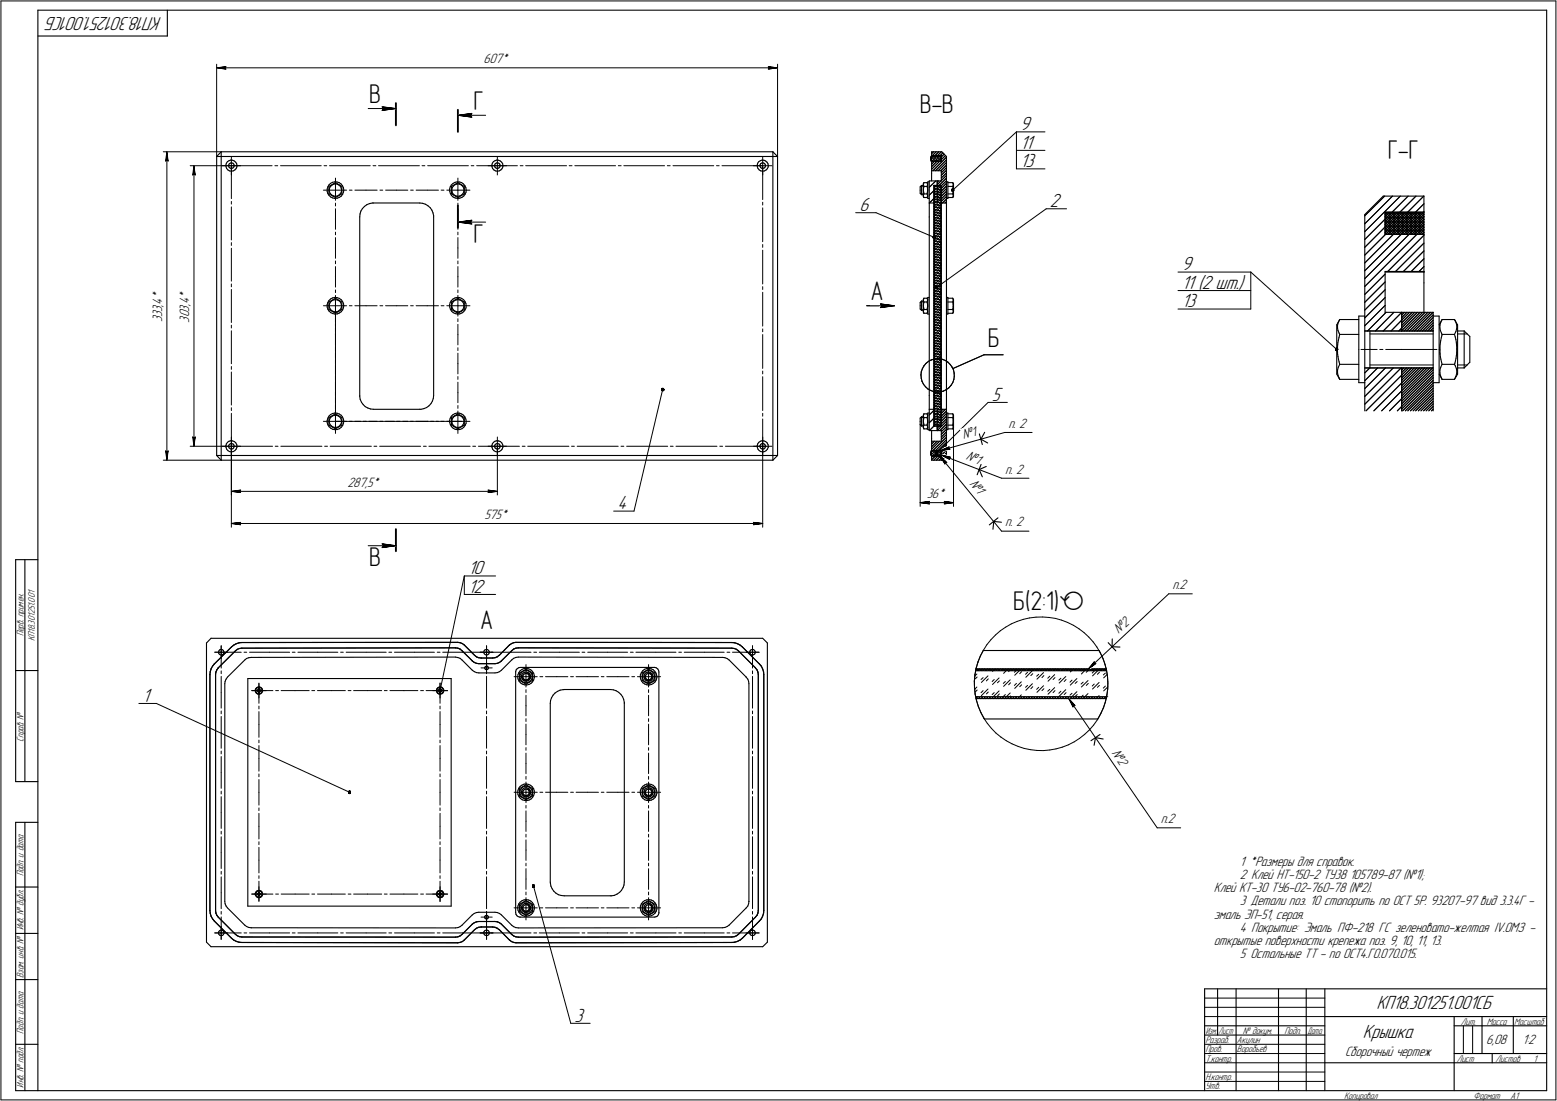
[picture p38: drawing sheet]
<svg xmlns="http://www.w3.org/2000/svg" width="842mm" height="595mm" viewBox="0 0 842 595" stroke-linecap="round" stroke-linejoin="round" font-family="sans-serif">
<defs><g id="words">
<g font-size="14.6">
<text x="200" y="56">В</text>
<text x="256" y="59">Г</text>
<text x="498" y="61">В-В</text>
<text x="751" y="86">Г-Г</text>
<text x="256" y="131">Г</text>
<text x="471" y="162">А</text>
<text x="534" y="188">Б</text>
<text x="200" y="306">В</text>
<text x="548" y="329">Б(2:1)ã</text>
<text x="260" y="340">А</text>
</g>
<g font-size="10.9">
<text x="88" y="9" transform="rotate(-180 88 9)">КП18.301251.001СБ</text>
<text x="552" y="70">9</text>
<text x="552" y="80">11</text>
<text x="552" y="90">13</text>
<text x="465" y="114">6</text>
<text x="568" y="112">2</text>
<text x="639" y="146">9</text>
<text x="639" y="156">11 (2 шт.)</text>
<text x="639" y="166">13</text>
<text x="536" y="216">5</text>
<text x="334" y="275">4</text>
<text x="253" y="310">10</text>
<text x="253" y="320">12</text>
<text x="77" y="379">1</text>
<text x="744" y="546">КП18.301251.001СБ</text>
<text x="311" y="552">3</text>
<text x="737" y="561">Крышка</text>
</g>
<g font-size="7.8">
<text x="262" y="34">607*</text>
<text x="88" y="162" transform="rotate(-90 88 162)">*</text>
<text x="102" y="161" transform="rotate(-90 102 161)">*</text>
<text x="88" y="166" transform="rotate(-90 88 166)">,</text>
<text x="88" y="165" transform="rotate(-90 88 165)">4</text>
<text x="102" y="166" transform="rotate(-90 102 166)">,</text>
<text x="102" y="165" transform="rotate(-90 102 165)">4</text>
<text x="88" y="171" transform="rotate(-90 88 171)">3</text>
<text x="88" y="169" transform="rotate(-90 88 169)">3</text>
<text x="102" y="172" transform="rotate(-90 102 172)">0</text>
<text x="102" y="168" transform="rotate(-90 102 168)">3</text>
<text x="88" y="174" transform="rotate(-90 88 174)">3</text>
<text x="102" y="174" transform="rotate(-90 102 174)">3</text>
<text x="545" y="231">п. 2</text>
<text x="521" y="237" transform="rotate(-16 521 237)">!1</text>
<text x="522" y="248" transform="rotate(21 522 248)">!1</text>
<text x="544" y="256">п. 2</text>
<text x="188" y="263">287,5*</text>
<text x="524" y="262" transform="rotate(51 524 262)">!1</text>
<text x="501" y="269">36*</text>
<text x="262" y="280">575*</text>
<text x="544" y="285">п. 2</text>
<text x="634" y="318">п.2</text>
<text x="605" y="343" transform="rotate(-43 605 343)">!2</text>
<text x="601" y="407" transform="rotate(56 601 407)">!2</text>
<text x="628" y="445">п.2</text>
<text x="670" y="468">1 *Размеры для справок.</text>
<text x="670" y="475">2 Клей НТ-150-2 ТУ38</text>
<text x="730" y="475">105789-87 (!1);</text>
<text x="656" y="482">Клей КТ-30 ТУ6-02-760-78 (!2).</text>
<text x="670" y="489">3 Детали поз. 10 стопорить по ОСТ 5Р. 93207-97 вид 3.3.4Г -</text>
<text x="656" y="497">эмаль ЭП-51, серая.</text>
<text x="670" y="504">4 Покрытие: Эмаль ПФ-218 ГС зеленовато-желтая IV.ОМЗ -</text>
<text x="656" y="511">открытые поверхности крепежа поз. 9, 10, 11, 13.</text>
<text x="670" y="518">5 Остальные ТТ - по ОСТ4.Г0.070.015.</text>
<text x="804" y="565">6,08</text>
<text x="823" y="565">1:2</text>
<text x="728" y="571">Сборочный чертеж</text>
</g>
<g font-size="5.4">
<text x="13" y="344" transform="rotate(-90 13 344)">Перв. примен.</text>
<text x="19" y="346" transform="rotate(-90 19 346)">КП18.301251.001</text>
<text x="13" y="401" transform="rotate(-90 13 401)">Справ. !</text>
<text x="13" y="474" transform="rotate(-90 13 474)">Подп. и дата</text>
<text x="13" y="503" transform="rotate(-90 13 503)">Инв. ! дубл.</text>
<text x="13" y="529" transform="rotate(-90 13 529)">Взам. инв. !</text>
<text x="790" y="554">Лит.</text>
<text x="804" y="554">Масса</text>
<text x="819" y="554">Масштаб</text>
<text x="13" y="559" transform="rotate(-90 13 559)">Подп. и дата</text>
<text x="652" y="564">Разраб.</text>
<text x="669" y="564">Акулин</text>
<text x="672" y="559">! докум.</text>
<text x="695" y="559">Подп.</text>
<text x="652" y="569">Пров.</text>
<text x="669" y="569">Воробьев</text>
<text x="652" y="574">Т.контр.</text>
<text x="788" y="574">Лист</text>
<text x="809" y="574">Листов</text>
<text x="829" y="574">1</text>
<text x="13" y="588" transform="rotate(-90 13 588)">Инв. ! подл.</text>
<text x="652" y="584">Н.контр.</text>
<text x="652" y="589">Утв.</text>
<text x="727" y="594">Копировал</text>
<text x="797" y="594">Формат</text>
<text x="817" y="594">A1</text>
</g>
<g font-size="5.3">
<text x="652" y="559">Изм.</text>
<text x="659" y="559">Лист</text>
<text x="707" y="559">Дата</text>
</g>
</g></defs>
<g fill="none" stroke="#000" stroke-width=".59">
<path d="M20 6v584zM20 6h817zM20 19h71zM91 6v13zM837 6v584zM117 85v161zM117 85h3zM120 85h298zM120 82l-3 3zM120 85v161zM120 82v3zM120 82h298z"/>
<path d="M122 89v1zM122 90l1 1zM122 88v1zM123 91v1zM123 87h1zM123 87l-1 1zM123 92h1zM124 89v1zM124 90v1zM124 87h1zM124 91h1zM124 88h1z"/>
<path d="M124 88v1zM124 92l1 1zM125 91h.1M125 88h.1M125 87h1zM125 93l1-1zM125 91h1zM125 88h1zM126 87h1zM126 91v-1zM126 88v1zM126 92h1z"/>
<path d="M126 89l1 1zM127 90h-1zM127 90h.1M127 87l1 1zM127 92l1-1zM128 88v1zM128 89v1zM128 90v1zM128 90h.1M178 100l-1 1zM179 99h1zM179 99l-1 1z"/>
<path d="M180 100l1-1zM180 99l1-1zM181 99h.1M181 98h1zM181 99l1 1zM181 99l4 2zM182 98l1 1zM182 100h1zM183 99h1zM184 99l1 1zM244 100l1-1zM244 100v1z"/>
<path d="M245 99h1zM246 100l1-1zM246 99l1-1zM247 99h1zM247 98h2zM248 99l1 1zM248 99l3 2zM249 98l1 1zM249 100h1zM250 99h1zM251 99v1zM266 89v1z"/>
<path d="M266 90v1zM266 88v1zM266 91l1 1zM267 87h1zM267 87l-1 1zM267 92h1zM268 89v1zM268 90v1zM268 87h1zM268 91h.1M268 88h.1M268 88v1z"/>
<path d="M268 92l1 1zM268 91h1zM268 88h1zM269 87h1zM269 93l1-1zM269 91h1zM269 88h1zM270 87h1zM270 91v-1zM270 88v1zM270 92h1zM270 89l1 1z"/>
<path d="M271 90h-1zM271 90h.1M271 87v1zM271 92l1-1zM271 88l1 1zM272 89v1zM272 90v1zM272 90h.1M410 89v1zM410 90v1zM410 88v1zM410 91l1 1z"/>
<path d="M410 87h1zM410 87v1zM411 92h.1M411 89v1zM411 90v1zM411 87h1zM411 91h1zM411 88h1zM411 88v1zM411 92l1 1zM412 91h1zM412 88h1z"/>
<path d="M412 87h1zM412 93l2-1zM413 91h.1M413 88h.1M413 87h1zM413 91l1-1zM413 88l1 1zM414 92h.1M414 89v1zM414 90h.1M414 87l1 1zM414 92l1-1z"/>
<path d="M415 88v1zM415 89l1 1zM415 90v1zM416 90h-1zM418 85v161zM418 82l3 3zM418 85h3zM418 82v3zM421 85v161zM499 99v7zM499 99v1zM500 99h1z"/>
<path d="M500 99h-1zM501 99h1zM502 99v1zM502 98v9zM502 98h1zM503 98v12zM503 98h4zM504 85h.1M503 85h.1M503 86h.1M504 86h.1M504 84h.1"/>
<path d="M504 87h.1M504 92h5zM504 87v5zM504 87h5zM504 82v2zM504 84h5zM504 82h5zM504 94v4zM504 92v2zM504 84h2zM504 87h2zM506 87h.1"/>
<path d="M506 85h.1M507 87h.1M507 85h.1M507 98v2zM507 98h2zM507 87h1zM507 85l1-1zM508 84h.1M508 87h.1M508 84h1zM508 87h1zM509 84v3z"/>
<path d="M509 92v6zM509 82l3 3zM512 85v25zM512 98h1zM513 98v9zM513 99h2zM515 99h1zM516 99v1zM516 99v7zM177 102v1zM177 103v2zM177 101v1z"/>
<path d="M177 105l1 1zM178 101l3-2zM178 101v4zM178 105l3 2zM178 106l1 1zM178 103v1zM178 104l1 1zM178 101v2zM179 105h.1M179 101h-1zM179 101l1-1zM179 107h1z"/>
<path d="M179 105l1 1zM180 107h1zM180 106h1zM181 106h1zM181 107h1zM181 107l4-2zM182 106l1-1zM182 107h2zM183 105h1zM183 100l1 1zM184 107l1-1zM184 101l1 1z"/>
<path d="M185 102v1zM185 104l-1 1zM185 103v1zM185 101v4zM185 100l1 2zM185 105v1zM186 102v1zM186 104l-1 1zM186 103v1zM195 117v97zM195 116v1zM195 114v2z"/>
<path d="M196 113l-1 1zM197 112l-1 1zM197 112l1-1zM198 111l2-1zM200 110h1zM201 110h1zM202 110h25zM227 110h2zM229 110h1zM230 110l1 1zM231 111l2 1zM233 112l1 2z"/>
<path d="M234 114v1zM234 115l1 2zM235 117v97zM235 117h.1M243 102v1zM243 103l1 2zM244 101l-1 1zM244 105v1zM244 106l1 1zM244 101l4-2zM244 101v4zM244 105l4 2z"/>
<path d="M244 103v1zM244 104l1 1zM245 101l-1 2zM245 105h1zM245 107h1zM245 101h.1M245 101l1-1zM246 105v1zM246 107h1zM246 106h1zM247 107h2zM247 106h1z"/>
<path d="M248 107l3-2zM248 106l2-1zM249 107h1zM250 105h.1M250 100v1zM250 107l1-1zM250 101l1 1zM251 104l-1 1zM251 102v1zM251 103v1zM251 101v4zM251 100l1 2z"/>
<path d="M252 105l-1 1zM252 102v1zM252 104v1zM252 103v1zM498 104v1zM498 101v2zM498 103v1zM498 105h1zM498 100h1zM498 100v3zM498 103v2zM498 100v1z"/>
<path d="M499 106l1 1zM499 100l1 1zM499 102h.1M499 103h.1M499 105v1zM500 102h-1zM500 104h.1M500 101v1zM500 104v1zM500 101h1zM500 105h1zM500 107h1z"/>
<path d="M500 101h.1M500 105h-1zM501 105h1zM501 101h1zM501 105h.1M502 104h-1zM502 101v1zM502 106l-1 1zM502 105v1zM502 103v1zM502 102h.1M502 100l-1 1z"/>
<path d="M502 103h.1M502 102v1zM502 107h1zM503 117v97zM503 110h2zM503 110v7zM505 117v97zM505 100v10zM505 100h2zM505 110v7zM505 100h.1M505 110h.1"/>
<path d="M505 100v130zM505 100h4zM507 100h2zM507 100h.1M509 100v130zM509 117v97zM509 100v10zM509 110h3zM509 110v7zM512 117v97zM512 110v7zM512 107h1z"/>
<path d="M513 105h2zM513 101h2zM513 107h2zM515 101h.1M515 105h1zM515 105h.1M515 104h.1M515 101l1 1zM516 100l-1 1zM516 103l-1 1zM516 103h.1M516 102v1z"/>
<path d="M516 102h.1M516 106l-1 1zM516 105v1zM738 116v55zM748 106h22zM748 106l-10 10zM749 115h21zM749 115v12zM770 106v9zM770 115v12zM749 127h21zM770 127v20z"/>
<path d="M749 147v22zM749 147h21zM770 153v16zM770 147h.1M770 147v6zM177 165v1zM177 166v1zM177 163v2zM177 167l1 1zM178 162l-1 1zM178 163l3-2zM178 163v4z"/>
<path d="M178 167l3 2zM178 168l1 1zM178 165v1zM178 166l1 1zM178 164v1zM179 167v1zM179 162l1-1zM179 162h-1zM179 169l1 1zM179 163l-1 1zM179 163l1-1zM179 168h1z"/>
<path d="M180 162h1zM180 161h1zM180 170h1zM180 168l1 1zM181 162h.1M181 161h1zM181 170h1zM181 169l1-1zM181 162h1zM181 169l4-2zM181 161l4 2zM182 161h1z"/>
<path d="M182 168h1zM182 170l2-1zM182 162l1 1zM183 163h1zM183 161l1 1zM184 169l1-1zM184 167l-1 1zM184 163l1 1zM184 162l1 1zM185 164v1zM185 166l-1 1zM185 165v1z"/>
<path d="M185 163v4zM185 163l1 1zM185 167v1zM186 164v1zM186 166l-1 1zM186 165v1zM243 165v1zM243 166l1 1zM244 163l-1 2zM244 167v1zM244 162h1zM244 162v1z"/>
<path d="M244 163l4-2zM244 163v4zM244 167l4 2zM244 168l1 1zM244 165v1zM244 166l1 1zM245 164l-1 1zM245 167l1 1zM245 162l1-1zM245 169l1 1zM245 163v1zM245 163l1-1z"/>
<path d="M246 168h.1M246 162h1zM246 161h1zM246 170h1zM246 168l1 1zM247 162h1zM247 161h2zM247 169l1-1zM247 170h2zM248 162h1zM248 169l3-2zM248 161l3 2z"/>
<path d="M248 168h2zM249 161h1zM249 162l1 1zM249 170l1-1zM250 168v-1zM250 163h.1M250 161l1 1zM250 169l1-1zM250 163l1 1zM251 162v1zM251 166l-1 1zM251 164v1z"/>
<path d="M251 165v1zM251 163v4zM251 163l1 1zM252 167l-1 1zM252 164v1zM252 166v1zM252 165v1zM498 167v1zM498 163v2zM498 165v2zM498 168h1zM498 163h1z"/>
<path d="M498 165v3zM498 163h.1M499 162v7zM499 169h1zM499 162v1zM499 163h1zM499 165h.1M499 165v1zM499 166h.1M499 168v1zM500 164l-1 1zM500 166v1z"/>
<path d="M500 164h.1M500 167h.1M500 163h1zM500 167h1zM500 161h1zM500 169h1zM500 161l-1 1zM500 163h.1M500 167l-1 1zM501 161l1 1zM501 167l1 1zM501 163l1 1z"/>
<path d="M501 167h.1M502 167h-1zM502 164h.1M502 169h-1zM502 168v1zM502 166v1zM502 165h.1M502 163h-1zM502 162v1zM502 166h.1M502 170h1zM502 161v9z"/>
<path d="M502 161h1zM512 170h1zM512 161h1zM513 161h2zM513 167h2zM513 163h2zM513 169h2zM513 161v9zM515 161l1 1zM515 163v1zM515 167l1 1zM515 167h.1"/>
<path d="M515 164h1zM516 163h-1zM516 162v1zM516 166l-1 1zM516 166h.1M516 165h.1M516 169h-1zM516 168v1zM516 162v7zM723 176v26zM723 176v1zM723 177l1 2z"/>
<path d="M724 179v1zM724 174l-1 2zM725 173h10zM725 173l-2 3zM725 173l-1 1zM735 171v18zM735 171h3zM738 171v18zM738 179h20zM738 179h37zM741 179v20zM749 169h9z"/>
<path d="M758 169v10zM758 169h17zM758 179h17zM775 169v2zM775 171v18zM775 171h3zM778 171v18zM779 176v1zM779 177v2zM779 179l1 1zM779 174v2zM780 173h7z"/>
<path d="M780 173l-2 3zM780 173l-1 1zM787 173l1 3zM787 173h.1M787 173l1 2zM787 179v2zM788 175v1zM788 178l-1 1zM788 176v2zM788 176v26zM788 179h4zM792 179v20z"/>
<path d="M792 179l3 3zM723 188v1zM723 189h.1M723 189v1zM723 190h.1M723 187v1zM723 188h.1M723 190v1zM723 191h.1M723 191v1zM723 186v1zM723 192l1 1z"/>
<path d="M724 185l-1 1zM724 193v1zM724 184v1zM724 199l-1 1zM724 194v2zM724 183v1zM724 196l1 1zM724 180l1 1zM724 182v1zM725 181h10zM725 197h10zM725 181l-1 1z"/>
<path d="M725 197l-1 2zM735 189v18zM738 189v18zM738 199h20zM738 199h37zM758 199v23zM758 199h17zM775 189v18zM778 189v18zM779 187v1zM779 188h.1M779 188v1z"/>
<path d="M779 189h.1M779 189v1zM779 190h.1M779 190v1zM779 191h.1M779 186v1zM779 191v1zM779 192v1zM779 185v1zM779 193v1zM779 199v1zM779 184v1z"/>
<path d="M779 194l1 2zM780 183l-1 1zM780 180v1zM780 196v1zM780 182v1zM780 181h7zM780 197h7zM780 197l-1 2zM780 181v1zM787 197v1zM787 181v1zM787 196v1z"/>
<path d="M787 198l1 1zM787 182v2zM787 195v1zM787 184l1 1zM787 194v1zM788 199v1zM788 192l-1 2zM788 185v1zM788 186v1zM788 191v1zM788 191h.1M788 187v1z"/>
<path d="M788 187h.1M788 190v1zM788 189v1zM788 189h.1M788 188h.1M788 199h4zM792 199l3-3zM795 182v14zM195 214v2zM195 214h.1M195 216v1zM195 217l1 2z"/>
<path d="M196 219l2 1zM198 220l1 1zM233 218l-1 1zM234 217l-1 1zM234 215v2zM235 214l-1 1zM503 214v7zM505 214v7zM509 214v7zM512 214v7zM723 202l2 3zM723 200v2z"/>
<path d="M723 202l1 1zM724 203v1zM724 204l1 1zM725 205h10zM735 207h3zM738 207v15zM775 207v15zM775 207h3zM778 202l2 3zM779 200v2zM779 202v1zM779 203l1 1z"/>
<path d="M780 204v1zM780 205h7zM787 203v2zM788 202l-1 1zM788 200v2zM788 202l-1 3zM122 240v1zM123 239h1zM123 239l-1 1zM124 239l1-1zM125 240h.1M125 238h1z"/>
<path d="M125 240h1zM126 238l1 1zM127 239h1zM128 239v1zM177 227v1zM177 228v2zM177 226v1zM177 230l1 1zM178 225l-1 1zM178 226l3-2zM178 226v4zM178 230l3 2z"/>
<path d="M178 231h1zM178 227v2zM178 229l1 1zM178 226v1zM179 230h.1M179 224h1zM179 224l-1 1zM179 231l1 1zM179 226h-1zM179 226l1-1zM179 230l1 1zM180 225h1z"/>
<path d="M180 224l1-1zM180 232h1zM180 231h1zM181 225v-1zM181 223h1zM181 232h1zM181 231h1zM181 224l1 1zM181 232l4-2zM181 224l4 2zM182 223l1 1zM182 231h1z"/>
<path d="M182 232h2zM182 225h1zM183 225l1 1zM183 224h1zM184 232l1-1zM184 230l-1 1zM184 226l1 1zM184 224l1 1zM185 227v1zM185 229l-1 1zM185 228v1zM185 226v4z"/>
<path d="M185 225l1 2zM185 230v1zM186 227v1zM186 229l-1 1zM186 228v1zM199 221h1zM200 221h2zM202 221h25zM227 221h1zM228 221h1zM229 221l2-1zM231 220l1-1z"/>
<path d="M243 227v1zM243 228l1 2zM244 226l-1 1zM244 230v1zM244 225l1-1zM244 225v1zM244 226l4-2zM244 226v4zM244 230l4 2zM244 231h1zM244 227v2zM244 229l1 1z"/>
<path d="M245 226l-1 1zM245 230h1zM245 224h1zM245 231l1 1zM245 226h.1M245 226l1-1zM246 230v1zM246 225h1zM246 224l1-1zM246 232h1zM246 231h1zM247 225l1-1z"/>
<path d="M247 223h2zM247 231h1zM247 232h2zM248 224l1 1zM248 232l3-2zM248 224l3 2zM248 231h2zM249 223l1 1zM249 225h1zM249 232h1zM250 225v1zM250 224h1z"/>
<path d="M250 232l1-1zM250 230v1zM250 226l1 1zM251 224v1zM251 229l-1 1zM251 227v1zM251 228v1zM251 226v4zM251 225l1 2zM252 230l-1 1zM252 227v1zM252 229v1z"/>
<path d="M252 228v1zM266 240v1zM267 239h1zM267 239l-1 1zM268 239l1-1zM268 240h1zM269 238h1zM269 240h1zM270 238l1 1zM271 239h.1M271 239l1 1zM410 240v1z"/>
<path d="M410 239h1zM410 239v1zM411 239l1-1zM412 240h1zM412 238h1zM413 240h.1M413 238l1 1zM414 239h1zM415 239v1zM498 226v-1zM498 230h.1M498 226v2z"/>
<path d="M498 228v2zM498 230h1zM498 225h1zM498 225v3zM499 224v7zM499 231l1 1zM499 224v1zM499 225l1 1zM499 227h.1M499 228h.1M499 230v1zM500 226l-1 1z"/>
<path d="M500 229h.1M500 226h.1M500 229v1zM500 226h1zM500 230h1zM500 224h1zM500 232h1zM500 224h-1zM500 230h-1zM501 224h1zM501 230h1zM501 226h1z"/>
<path d="M501 230h.1M502 229h-1zM502 226v1zM502 231l-1 1zM502 230v1zM502 229h.1M502 227h.1M502 225l-1 1zM502 224v1zM502 228h.1M502 227v1zM502 232h1z"/>
<path d="M502 223v9zM502 223h1zM503 221v12zM503 221h2zM503 233h4zM504 239h5zM504 239v5zM504 233v4zM504 237v2zM505 230h2zM505 221v9zM505 221h.1"/>
<path d="M505 230h.1M505 230h4zM507 230v3zM507 230h2zM507 233h2zM507 230h.1M509 221v9zM509 233v6zM509 221h3zM512 221v25zM512 232h1zM512 223h1z"/>
<path d="M513 224h2zM513 230h2zM513 226h2zM513 232h2zM513 223v9zM515 224h1zM515 226h.1M515 230h1zM515 230h.1M515 229h.1M515 226l1 1zM516 225l-1 1z"/>
<path d="M516 224v1zM516 229h-1zM516 229h.1M516 228h.1M516 227v1zM516 227h.1M516 231l-1 1zM516 230v1zM516 224v7zM530 235l1 5zM531 237l3 2zM533 234l-2 3z"/>
<path d="M117 246h3zM117 246l3 3zM120 246v3zM120 246h298zM120 249h298zM122 241v1zM122 242l1 1zM123 243v1zM123 244h1zM124 241v1zM124 242h.1M124 242l1 1z"/>
<path d="M124 240h1zM124 240v1zM124 244h1zM125 243h.1M125 244h1zM125 243h1zM126 243v-1zM126 240v1zM126 244h1zM126 241h1zM127 241l-1 1zM127 241h.1"/>
<path d="M128 243l-1 1zM128 240v1zM128 242v1zM128 241v1zM266 241v1zM266 242v1zM266 243l1 1zM267 244h1zM268 241v1zM268 242h.1M268 242v1zM268 240h.1"/>
<path d="M268 240v1zM268 244h1zM268 243h1zM269 244h1zM269 243h1zM270 243v-1zM270 240v1zM270 244h1zM270 241h1zM271 241l-1 1zM271 241h.1M272 243l-1 1z"/>
<path d="M272 240v1zM272 242v1zM272 241v1zM410 241v1zM410 242v1zM410 243l1 1zM411 244h.1M411 241v1zM411 242h.1M411 242l1 1zM411 240h1zM411 240v1z"/>
<path d="M411 244h1zM412 243h1zM412 244h2zM413 243h.1M413 243l1-1zM413 240l1 1zM414 244h.1M414 241h.1M414 241v1zM415 243l-1 1zM415 240l1 1zM415 242v1z"/>
<path d="M416 241l-1 1zM418 246v3zM418 246h3zM421 246l-3 3zM503 244h.1M503 245h.1M503 246h.1M504 245h.1M504 244h.1M504 246h.1M504 247v2zM504 244h5z"/>
<path d="M504 247h5zM504 249h5zM504 244h2zM504 246h2zM506 246h.1M506 244h.1M507 246h.1M507 244h.1M507 246l1 1zM507 244h1zM508 244h.1M508 247h.1"/>
<path d="M508 244h1zM508 247h1zM509 244v3zM509 249l3-3zM530 254l3-2zM530 254l1 4zM531 251l-3 6zM535 284l5-4zM537 282h5zM537 282v4zM8 303v119zM8 303h12z"/>
<path d="M13 303v119zM112 348v161zM114 345h298zM114 345l-2 3zM115 360l-1 1zM116 359l-1 1zM116 359l9-9zM118 353h.1M118 352v1zM118 353l1 1zM119 351l-1 1zM119 351h.1"/>
<path d="M119 354h1zM119 351h1zM120 354h.1M120 351l1 1zM120 354l1-1zM121 352h.1M121 352v1zM121 353h.1M125 350l1-1zM126 349l2-1zM127 352l1-1zM128 348l1-1z"/>
<path d="M128 348l2-1zM128 351h2zM129 347h2zM130 351l1-1zM130 347h1zM131 350h115zM131 347h117zM132 357l1-1zM133 356h2zM135 356l1-1zM136 355h110zM246 350h2z"/>
<path d="M246 355h2zM248 347h1zM248 350l1 1zM248 355l1 1zM249 351l1 1zM249 356l1 1zM249 347l1 1zM250 352l5 5zM250 357l5 5zM250 348l1 1zM251 349l6 5zM255 357l2 1z"/>
<path d="M255 357h.1M255 357l1 1zM256 358l2 1zM257 358l1 1zM257 354l1 1zM258 359h1zM258 355l1 1zM259 356h1zM259 359h9zM260 356h.1M260 356h6zM262 353h.1"/>
<path d="M262 352v1zM262 353v1zM262 351v1zM262 351h1zM262 354h1zM263 351h1zM263 354h1zM264 351v1zM264 354v-1zM264 352h1zM265 352v1zM265 353h-1z"/>
<path d="M266 356h2zM268 356l1-1zM268 359h1zM269 355l1-1zM269 359l1-1zM270 354h.1M270 358l1-1zM271 357l6-5zM271 357h.1M276 349h.1M276 349l-6 5zM276 349l1-1z"/>
<path d="M277 348l1-1zM277 352l1-1zM277 357l1-1zM278 351l1-1zM278 347h1zM278 356l1-1zM279 350h1zM279 347h117zM279 355h1zM280 350h116zM280 355h111zM391 355l1 1z"/>
<path d="M392 356h1zM393 356l1 1zM394 357l10 9zM396 347h1zM396 350l1 1zM397 351h1zM397 347l2 1zM398 351l1 1zM399 348l1 1zM399 352l10 9zM400 349l1 1zM401 350l10 9z"/>
<path d="M406 353h.1M406 352l-1 1zM406 353v1zM406 351v1zM406 351h1zM406 354h1zM407 351h1zM407 354h1zM408 351v1zM408 354v-1zM408 352h.1M408 352l1 1z"/>
<path d="M409 353h-1zM411 359l1 1zM412 360v1zM412 345l3 3zM415 348v161zM532 352h62zM599 347l5 5zM601 350h5zM602 345l-1 5zM8 362h12zM114 365v127zM114 363v2z"/>
<path d="M114 362v1zM114 361v2zM115 360l-1 2zM117 365v127zM117 363v2zM117 362v1zM118 361l-1 1zM118 361l9-9zM118 361h.1M122 370v117zM122 368v2zM122 367v1z"/>
<path d="M123 366l9-9zM123 366l-1 1zM134 367v123zM134 367h110zM138 373v1zM138 373h.1M138 374l1 1zM138 372v1zM138 374h1zM139 372l-1 1zM139 372h.1M139 375h.1"/>
<path d="M139 374v1zM139 372l1-1zM139 372h-1zM139 372h1zM139 373h.1M139 374h.1M139 373h1zM139 375h1zM140 374h.1M139 374l1-1zM140 371h.1M140 373h.1"/>
<path d="M140 372h.1M140 372v1zM140 373v1zM140 372h1zM140 375h1zM140 373h1zM140 373l1 1zM140 371l1 1zM141 374h.1M141 373h.1M141 372h.1M141 375v-1z"/>
<path d="M141 375l1-1zM141 372h1zM141 372l1 1zM142 372v1zM142 373v1zM142 374h-1zM142 374h.1M236 373v1zM236 373h.1M236 374l1 1zM236 372v1zM236 374h1z"/>
<path d="M237 372l-1 1zM237 372h.1M237 375h.1M237 374v1zM237 372l1-1zM237 372h-1zM237 373h.1M237 374h.1M237 373h1zM237 372h1zM238 374h.1M237 374l1-1z"/>
<path d="M237 375h1zM238 371h.1M238 373h.1M238 372h.1M238 372v1zM238 373v1zM238 372h1zM238 375h1zM238 373h1zM238 373l1 1zM239 374h.1M238 371l1 1z"/>
<path d="M239 373h.1M239 372h.1M239 375v-1zM239 375l1-1zM239 372h1zM239 372l1 1zM240 373v1zM240 372v1zM240 374h-1zM240 374h.1M244 367v123zM255 362l2 1z"/>
<path d="M257 363l1 1zM258 364h1zM259 364h9zM262 361h.1M262 361l1 1zM262 360h1zM262 360v1zM263 362h.1M263 360h1zM263 362h1zM264 360v1zM264 362v-1z"/>
<path d="M264 361h.1M268 364h1zM269 364l1-1zM270 363l1-1zM271 362l6-5zM279 363h.1M279 363v130zM279 362v1zM280 361h1zM280 361l-1 1zM280 366v1zM280 367l1 1z"/>
<path d="M280 365v1zM281 361h.1M281 364l-1 1zM281 368v1zM281 368l3 2zM281 364v4zM281 364l3-2zM281 366v1zM281 361h73zM281 367l1 1zM281 365v1zM281 363l1-1z"/>
<path d="M281 363v1zM281 369l1 1zM282 368h1zM282 364l-1 1zM282 364l1-1zM282 365v1zM282 366v1zM282 364v1zM282 367l1 1zM282 362l1-1zM282 370h2zM283 368v1z"/>
<path d="M283 363h1zM283 366h.1M283 366v1zM283 368h1zM283 365v1zM283 364l1-1zM283 364h-1zM283 367h1zM283 369h1zM283 364h1zM283 364v1zM283 361h2z"/>
<path d="M284 363l1-1zM284 370h1zM284 363h1zM284 368h1zM284 367h1zM284 364h1zM284 362l4 2zM284 369h1zM284 370l4-2zM285 362l1 1zM285 363l1 1zM285 368h1z"/>
<path d="M285 367h.1M285 361l1 1zM285 370h1zM285 364h1zM285 369h1zM285 367h1zM286 368v-1zM286 364h.1M286 364v1zM286 363h1zM286 362h1zM286 365v1z"/>
<path d="M286 370l1-1zM286 369l1-1zM286 366v1zM286 366h.1M286 364l1 1zM287 363v1zM287 365v1zM287 367h-1zM287 366v1zM287 366h.1M287 362l1 1zM287 369h1z"/>
<path d="M287 364l1 1zM288 367l-1 1zM288 365v1zM288 366v1zM288 363l1 1zM288 364v4zM289 368l-1 1zM289 364v1zM289 366v2zM289 365v1zM298 379v1zM298 377v2z"/>
<path d="M299 376l-1 1zM300 375l-1 1zM300 375l1-1zM301 374l2-1zM303 373h2zM305 373h.1M305 373h25zM330 373h2zM332 373h1zM333 373l2 1zM335 374l1 1zM336 375l1 2z"/>
<path d="M337 377v1zM337 378l1 2zM338 380h.1M346 366v1zM346 365v1zM346 367l1 1zM347 364l-1 1zM347 368l1 1zM347 368l4 2zM347 364v4zM347 364l4-2zM347 366l1 1z"/>
<path d="M348 367v1zM348 363l1-1zM348 363l-1 1zM348 365l-1 1zM348 369l1 1zM348 368h1zM348 364v1zM348 364l1-1zM348 365v1zM348 366l1 1zM349 362l1-1zM349 364l-1 1z"/>
<path d="M349 367v1zM349 370h1zM349 368l1 1zM349 363h1zM349 366h.1M349 366l1 1zM349 364l1-1zM349 364h.1M349 368h1zM349 365v1zM350 367h.1M350 364h.1"/>
<path d="M350 364l-1 1zM350 361h1zM350 369h1zM350 370h1zM350 363l1-1zM350 368h1zM350 363h1zM350 367h1zM350 364h1zM351 362l3 2zM351 369h.1M351 370l3-2z"/>
<path d="M351 368h1zM351 361l1 1zM351 362l1 1zM351 363l1 1zM351 367h1zM351 370h1zM351 364h1zM351 369h1zM352 367h.1M352 364h1zM352 368l1-1zM352 364v1z"/>
<path d="M352 363h1zM352 362h1zM352 370l1-1zM352 365l1 1zM352 366v1zM352 369l1-1zM352 366h.1M353 364v1zM353 363l1 1zM353 365v1zM353 367h.1M353 366v1z"/>
<path d="M353 366h.1M353 362l1 1zM353 369h1zM354 364v1zM354 367l-1 1zM354 361h.1M354 365v1zM354 366v1zM354 361h1zM354 363l1 1zM354 364v4zM355 364v1z"/>
<path d="M355 368l-1 1zM355 361l1 1zM355 365v1zM355 366v2zM356 362h.1M356 362v1zM356 363v130zM404 366v1zM404 366h.1M404 367l1 1zM405 368v2zM405 370v117z"/>
<path d="M409 361v1zM409 361h.1M409 362l1 1zM410 363v2zM410 365v127zM412 360v2zM412 361l1 2zM412 362l1 1zM413 363v2zM413 365v127zM528 377h71zM528 363h71z"/>
<path d="M528 378h70zM528 362h70zM298 380v97zM338 380v97zM532 389h62zM592 399h5zM592 399v4zM590 400l5-3zM8 422h12zM280 428v2zM280 430l1 1zM280 427v1z"/>
<path d="M281 426l-1 1zM281 431v1zM281 430l3 2zM281 426v4zM281 426l3-2zM281 428v1zM281 425l1-1zM281 425v1zM281 429l1 1zM281 427v1zM281 432h1zM282 430l1 1z"/>
<path d="M282 426l-1 1zM282 426l1-1zM282 428v1zM282 429v1zM282 427l1-1zM282 427v1zM282 430h1zM282 424h1zM282 432l2 1zM283 431h.1M283 425h1zM283 428v1z"/>
<path d="M283 429v1zM283 430l1 1zM283 427v1zM283 426h1zM283 430h1zM283 427h1zM283 427h.1M283 424h2zM283 431l1 1zM284 433h1zM284 425h1zM284 426h1z"/>
<path d="M284 431h1zM284 430h1zM284 427h1zM284 424l4 2zM284 432h1zM284 432l4-2zM285 425h1zM285 426h1zM285 431h1zM285 430h.1M285 424h1zM285 433l1-1z"/>
<path d="M285 427h1zM285 432l1-1zM286 431v-1zM286 426v1zM286 427h.1M286 425l1 1zM286 424l1 1zM286 429l-1 1zM286 427v1zM286 432h1zM286 431l1-1zM286 428v1z"/>
<path d="M286 428h.1M286 427h1zM287 426h.1M287 427v1zM287 429l-1 1zM287 428v1zM287 428h.1M287 425h1zM287 432l1-1zM287 426l1 1zM288 430h-1zM288 427v1z"/>
<path d="M288 428v2zM288 425l1 1zM288 426v4zM289 430l-1 1zM289 426v2zM289 429v1zM289 428v1zM346 428v2zM346 427v1zM346 430l1 1zM347 426l-1 1zM347 431l1 1z"/>
<path d="M347 430l4 2zM347 426v4zM347 426l4-2zM347 428l1 1zM348 429v1zM348 425l1-1zM348 425l-1 1zM348 427l-1 1zM348 432h1zM348 430l1 1zM348 426v1zM348 426l1-1z"/>
<path d="M348 428v1zM348 429l1 1zM349 424h1zM349 427l-1 1zM349 430h.1M349 432l1 1zM349 431h1zM349 425h1zM349 428v1zM349 429l1 1zM349 426h1zM349 426v1z"/>
<path d="M349 430l1 1zM349 427v1zM350 430h.1M350 424h1zM350 431l1 1zM350 427h.1M350 427h-1zM350 433h1zM350 425h1zM350 431h1zM350 426h1zM350 430h1z"/>
<path d="M350 427h1zM351 424l3 2zM351 432h.1M351 432l3-2zM351 424h1zM351 425h1zM351 431h1zM351 426h1zM351 430h1zM351 433l1-1zM351 427h1zM351 432l1-1z"/>
<path d="M352 426l1 1zM352 431l1-1zM352 427h.1M352 425l1 1zM352 424l1 1zM352 429v1zM352 432h1zM352 427l1 1zM352 428v1zM352 428h.1M353 427h.1M353 426h1z"/>
<path d="M353 427v1zM353 429v1zM353 428v1zM353 428h.1M353 425h1zM353 432l1-1zM354 426v1zM354 430h-1zM354 427v1zM354 428v2zM354 425l1 1zM354 426v4z"/>
<path d="M355 426v2zM355 430l-1 1zM355 428v1zM355 429v1zM8 444v146zM8 444h12zM13 444v146zM8 479h12zM298 477h.1M298 477v2zM298 479l1 1zM337 480l-1 1z"/>
<path d="M337 478v2zM338 477l-1 1zM114 492v2zM114 494v1zM114 495l1 2zM115 497l1 1zM116 498l9 9zM117 492v2zM117 492h.1M117 494v1zM117 495l1 1zM118 496l9 9z"/>
<path d="M122 487v2zM122 489v1zM122 490l1 1zM123 491l9 9zM134 490h110zM138 483v1zM138 483h.1M138 484l1 1zM138 482v1zM138 484h1zM139 482l-1 1zM139 485h.1"/>
<path d="M139 484v1zM139 482l1-1zM139 482h-1zM139 482h.1M139 483h.1M139 484h.1M139 483h1zM139 484l1-1zM139 483v1zM139 485h1zM140 484h.1M140 481h.1"/>
<path d="M140 483h.1M140 482h.1M140 482v1zM140 483v1zM140 481l1 1zM140 485h1zM140 483h1zM140 483l1 1zM141 484h.1M141 483h.1M141 482h.1M141 485v-1z"/>
<path d="M141 483v1zM141 485l1-1zM141 482h1zM141 482l1 1zM142 483v1zM142 484h-1zM142 482v1zM142 484h.1M236 483v1zM236 483h.1M236 484l1 1zM236 482v1z"/>
<path d="M236 484h1zM237 482l-1 1zM237 482h.1M237 485h.1M237 484v1zM237 482l1-1zM237 482h-1zM237 483h.1M237 484h.1M237 483h1zM237 484l1-1zM237 483v1z"/>
<path d="M238 484h.1M237 485h1zM238 481h.1M238 483h.1M238 482h.1M238 482v1zM238 483v1zM238 481l1 1zM238 485h1zM238 483h1zM238 483l1 1zM239 484h.1"/>
<path d="M239 483h.1M239 482h.1M239 485v-1zM239 483v1zM239 485l1-1zM239 482h1zM239 482l1 1zM240 483v1zM240 482v1zM240 484h-1zM240 484h.1M255 500l-5 5z"/>
<path d="M255 500l1-1zM255 495l-5 5zM255 495l1-1zM255 500l2-1zM256 499l2-1zM256 494l2-1zM257 499l1-1zM258 498h1zM258 493h1zM259 498h9zM259 493h9zM262 496h.1"/>
<path d="M262 495v1zM262 496l1 1zM263 495h.1M263 495h-1zM263 497h.1M263 495h1zM263 497l1-1zM264 495h.1M264 495v1zM264 496h.1M268 498h1zM268 493h1z"/>
<path d="M269 498l1 1zM269 493l1 1zM270 499l1 1zM270 494l1 1zM271 500l6 5zM271 495l6 5zM279 493v1zM279 494l1 1zM280 495h.1M280 491v1zM280 492l1 1zM280 490v1z"/>
<path d="M280 495l1 1zM281 489l-1 1zM281 493v1zM281 493l3 2zM281 489v4zM281 489l3-2zM281 496h.1M281 491v1zM281 496h73zM281 488l1-1zM281 488v1zM281 492l1 1z"/>
<path d="M281 490v1zM281 494l1 1zM282 493h1zM282 489l-1 1zM282 489l1-1zM282 490v1zM282 491v1zM282 489v1zM282 492l1 1zM282 487l1-1zM282 495h2zM283 493v1z"/>
<path d="M283 488h1zM283 491h.1M283 491v1zM283 493h1zM283 490v1zM283 489l1-1zM283 489h-1zM283 492h1zM283 489h1zM283 489v1zM283 486h2zM283 494h1z"/>
<path d="M284 495h1zM284 488l1-1zM284 488h1zM284 493h1zM284 492l1 1zM284 489h1zM284 487l4 2zM284 494h1zM284 495l4-2zM285 487l1 1zM285 488l1 1zM285 493h1z"/>
<path d="M285 493v-1zM285 486h1zM285 495h1zM285 489h1zM285 494h1zM286 493h.1M286 489h.1M286 489v1zM286 488h1zM286 486l1 1zM286 492h-1zM286 490v1z"/>
<path d="M286 495l1-1zM286 494l1-1zM286 491v1zM286 491h.1M286 489l1 1zM287 488v1zM287 490v1zM287 492l-1 1zM287 491v1zM287 491h.1M287 487l1 1zM287 494h1z"/>
<path d="M287 489l1 1zM288 492l-1 1zM288 490v1zM288 491v1zM288 488l1 1zM288 489v4zM289 493l-1 1zM289 489v1zM289 491v2zM289 490v1zM299 480v2zM299 482l2 1z"/>
<path d="M301 483l1 1zM302 484h2zM304 484h1zM305 484h25zM330 484h1zM331 484h1zM332 484l2-1zM334 483l1-1zM336 481l-1 1zM346 491v1zM346 490v1zM346 492l1 1z"/>
<path d="M347 489l-1 1zM347 493l1 1zM347 493l4 2zM347 489v4zM347 489l4-2zM347 491l1 1zM348 492v1zM348 488l1-1zM348 488l-1 1zM348 490l-1 1zM348 494l1 1zM348 493h1z"/>
<path d="M348 489v1zM348 489l1-1zM348 490v1zM348 491l1 1zM349 487l1-1zM349 489l-1 1zM349 492v1zM349 495h1zM349 493l1 1zM349 488h1zM349 491h.1M349 491l1 1z"/>
<path d="M349 489l1-1zM349 489h.1M349 493h1zM349 490v1zM350 492h.1M350 486h1zM350 489h.1M350 489l-1 1zM350 494h1zM350 495h1zM350 488l1-1zM350 493h1z"/>
<path d="M350 488h1zM350 492l1 1zM350 489h1zM351 487l3 2zM351 494h.1M351 495l3-2zM351 486h1zM351 493h1zM351 487l1 1zM351 488l1 1zM351 493l1-1zM351 495h1z"/>
<path d="M351 489h1zM351 494h1zM352 489h1zM352 493h1zM352 489v1zM352 488h1zM352 486l1 1zM352 492h.1M352 495l1-1zM352 490l1 1zM352 491v1zM352 494l1-1z"/>
<path d="M352 491h.1M353 489v1zM353 488l1 1zM353 490v1zM353 492v1zM353 491v1zM353 491h.1M353 487l1 1zM353 494h1zM354 489v1zM354 492l-1 1zM354 496h1z"/>
<path d="M354 490v1zM354 491v1zM354 488l1 1zM354 489v4zM355 496l1-1zM355 489v1zM355 493l-1 1zM355 490v1zM355 491v2zM356 494v1zM356 494h.1M404 491l-10 9z"/>
<path d="M404 490v1zM405 489l-1 1zM405 487v2zM405 487h.1M409 496l-10 9zM409 495v1zM410 494l-1 1zM410 492v2zM410 492h.1M411 498l-10 9zM412 497l-1 1zM412 495v2z"/>
<path d="M413 494l-1 1zM413 492v2zM8 505h12zM112 509l2 3zM114 512h298zM118 504v1zM118 504h.1M118 505l1 1zM119 503l-1 1zM119 503h.1M119 506h1zM119 503h1z"/>
<path d="M120 506h.1M120 503h1zM120 506l1-1zM121 503v1zM121 504v1zM121 505h.1M125 507l1 1zM126 508l2 1zM127 505l1 1zM128 509h1zM128 509h2zM128 506h2z"/>
<path d="M129 509h2zM130 509h1zM130 506h1zM131 509l117 1zM131 506l115 1zM132 500l1 1zM133 501h2zM135 501h1zM136 501h.1M136 501l110 1zM246 507l2-1zM246 502l2-1z"/>
<path d="M248 510l1-1zM248 506h1zM248 501h1zM249 509h1zM249 506l1-1zM249 501l1-1zM250 509l1-1zM257 502l-6 6zM257 502h1zM258 502l1-1zM259 501h1zM260 501h.1"/>
<path d="M260 501h6zM262 504h.1M262 504v1zM262 504v-1zM262 505v1zM262 503h1zM262 506h1zM263 503h1zM263 506h1zM264 503h.1M264 506v-1zM264 503l1 1z"/>
<path d="M265 504v1zM265 505h-1zM266 501h2zM268 501l1 1zM269 502h1zM270 502h.1M270 502l6 6zM276 508l1 1zM276 508h.1M277 509h1zM277 505l1 1zM277 500l1 1z"/>
<path d="M278 509l1 1zM278 506h1zM278 501h1zM279 506l1 1zM279 501l1 1zM279 510l117-1zM280 507l116-1zM280 502l111-1zM391 501h1zM392 501h1zM393 501l1-1zM396 506h1z"/>
<path d="M396 509h1zM397 506h1zM397 509h2zM398 506l1-1zM399 509l1-1zM400 508l1-1zM406 504h.1M406 504v1zM406 504h-1zM406 504v-1zM406 505v1zM406 503h1z"/>
<path d="M406 506h1zM407 503h1zM407 506h1zM408 503h.1M408 506v-1zM408 503v1zM408 504l1 1zM409 505h-1zM412 512l3-3zM8 530h12zM652 535h185zM652 535v55z"/>
<path d="M659 535v24zM669 535v55zM691 535v55zM706 535v55zM717 535v55zM652 554h65zM652 559h65zM717 549h120zM786 549v41zM786 554h16zM802 549v20zM802 554h35z"/>
<path d="M818 549v20zM8 564h12zM717 574h69zM786 574h51zM786 569h51zM807 569v5zM8 590h12zM20 590h817z"/>
</g>
<g fill="none" stroke="#000" stroke-width=".54">
<path d="M1 1v594zM1 1h841zM842 1v594zM117 35v50zM117 37l5-1zM117 37h5zM117 37h304zM122 37h.1M122 36v1zM416 37h5zM416 36v1zM416 36l5 1z"/>
<path d="M416 37h.1M421 35v50zM199 59h15zM207 60l7-1zM207 58v1zM207 58l7 1zM207 59v1zM248 62l7-1zM248 62l7 1zM248 62h15zM254 62l1 1zM255 61l-1 1z"/>
<path d="M550 71v20zM550 71h15zM88 82h32zM90 87h.1M90 82l1 5zM90 87h1zM90 82v5zM90 82v167zM103 90h22zM104 95l1-1zM105 90l1 5zM105 94l1 1z"/>
<path d="M105 90l-1 5zM105 90v151zM120 90h5zM125 90v5zM125 85v5zM125 90h5zM125 90h22zM125 90v17zM149 90h1zM152 90h22zM175 90h2zM178 90h22z"/>
<path d="M181 96v7zM202 90h1zM205 90h22zM228 90h2zM231 90h22zM248 96v7zM255 90h1zM258 90h22zM264 90h5zM269 90v5zM269 85v5zM269 90h5z"/>
<path d="M281 90h2zM284 90h22zM308 90h1zM311 90h22zM334 90h2zM337 90h22zM361 90h1zM364 90h22zM388 90h1zM390 90h22zM408 90h4zM412 90v5z"/>
<path d="M412 85v5zM412 90h5zM412 90v18zM503 86h.1M504 85l2 2zM504 85v-1zM504 86l1 1zM504 90l3-3zM504 89l1-2zM504 87h.1M504 83l1-1zM504 87l2-2z"/>
<path d="M504 84l2-2zM505 84l2 3zM505 84l-1 2zM506 84l2-2zM506 87l2-3zM506 92l6-6zM507 85l2 2zM507 100l2-2zM507 98h1zM507 84l2-2zM507 92l5-4zM508 84l1 2z"/>
<path d="M508 87l-4 5zM508 87l1-1zM508 84l2-1zM509 92l3-3zM509 84h.1M509 98l3-3zM509 96l3-3zM509 95l3-3zM509 93l3-2zM509 86l2-2zM509 85l2-2zM509 85l-2 2z"/>
<path d="M512 85l-7 7zM550 81h15zM550 91h15zM125 112v18zM125 109v1zM175 103h6zM181 103h6zM181 118v6zM181 113v5zM181 110v1zM181 103v5zM189 103h1z"/>
<path d="M192 103h6zM198 103h6zM205 103h2zM209 103h6zM215 103h6zM222 103h2zM225 103h6zM231 103h6zM239 103h1zM242 103h6zM248 103h6zM248 118v6z"/>
<path d="M248 113v5zM248 110v1zM248 103v5zM255 119l-1 1zM412 109v2zM412 112v19zM463 115h11zM474 115l31 13zM498 101h.1M498 105h.1M498 105h1zM498 101h1z"/>
<path d="M503 105l2-2zM503 101l3-3zM503 110l2-3zM505 107h.1M505 100h.1M505 105h.1M505 109h.1M505 120h.1M505 119h.1M505 117h.1M505 113h.1M505 112h.1"/>
<path d="M505 110h.1M505 115h.1M505 116h.1M505 103h.1M505 114h.1M506 119h.1M506 118v-1zM506 117v-1zM506 115v-1zM506 114v-1zM506 112h.1M506 111v-1z"/>
<path d="M506 110v-1zM506 108v-1zM506 107v-1zM506 105h.1M506 104v-1zM506 102h.1M506 101v-1zM506 118h.1M506 113h.1M506 109h.1M506 108h.1M506 104h.1"/>
<path d="M506 116h.1M506 115h.1M506 111h.1M506 106h.1M506 101h.1M506 107h.1M506 114h.1M507 119h.1M507 118h.1M507 117h.1M507 115h.1M507 114h.1"/>
<path d="M507 112h.1M507 111h.1M507 109h.1M507 108h.1M507 107h.1M507 105h.1M507 104h.1M507 102h.1M507 101h.1M507 120l1-1zM507 117l1-1zM507 115h1z"/>
<path d="M507 111l1-1zM507 110l1-1zM507 107l1-1zM507 105h1zM507 103l1-1zM507 101h1zM507 110h.1M507 106h.1M507 103h.1M508 118h-1zM508 113l-1 1zM508 112l-1 1z"/>
<path d="M508 108h-1zM508 103l-1 1zM508 100l4-4zM508 120h.1M508 118h.1M508 114h.1M508 113h.1M508 110h.1M508 108h.1M508 107h.1M508 105h.1M508 104h.1"/>
<path d="M508 101h.1M508 118h1zM508 117l1-1zM508 114h1zM508 113l1-1zM508 110l1-1zM508 109l1-1zM508 104h1zM508 103l1-1zM508 117h.1M508 115h.1M508 111h.1"/>
<path d="M508 103h.1M509 120h.1M509 118h.1M509 117h.1M509 115h.1M509 114h.1M509 113h.1M509 111h.1M509 110h.1M509 108h.1M509 107h.1M509 106h.1"/>
<path d="M509 104h.1M509 103h.1M509 101h.1M509 119l-1 1zM509 115l-1 1zM509 111h-1zM509 106l-1 1zM509 105l-1 1zM509 101l-1 1zM509 119h.1M509 116h.1M509 112h.1"/>
<path d="M509 109l3-3zM509 108l3-3zM509 106l3-3zM509 105l3-3zM509 103l3-3zM509 102l3-3zM509 100l3-2zM510 110l2-2zM511 110l1-1zM515 103l35-32zM566 113h11zM738 117l11-11z"/>
<path d="M749 120l5-5zM749 118l4-3zM749 117l2-2zM749 116l1-1zM749 116l11 11zM749 117l10 10zM749 119l8 8zM749 115l12 12zM751 115l12 12zM752 115l12 12zM753 115l9-9zM754 115l12 12z"/>
<path d="M755 115l12 12zM756 115l12 12zM757 115l9-9zM758 115l12 12zM759 115l11 11zM761 115l9 9zM762 115l8 8zM763 115l7 6zM765 115l5 5zM766 115l4-5zM766 115l4 4zM768 115l2 2z"/>
<path d="M769 115l1 1zM770 106l-9 9zM770 114v1zM125 134v18zM125 131v2zM181 134v6zM181 128v6zM181 125v2zM248 134v6zM248 128v6zM248 125v2zM248 120l7-1z"/>
<path d="M248 120l7 1zM248 120h15zM254 120l1 1zM412 132v2zM412 135v19zM505 138h.1M505 137h.1M505 133h.1M505 131h.1M505 130h.1M505 126h.1M505 124h.1"/>
<path d="M505 122h.1M505 123h.1M505 125h.1M505 127h.1M505 129h.1M505 132h.1M505 134h.1M505 136h.1M505 139h.1M505 140h.1M505 128h.1M505 121h.1"/>
<path d="M506 139h.1M506 138v-1zM506 136h.1M506 135v-1zM506 134v-1zM506 132v-1zM506 131v-1zM506 129h.1M506 128v-1zM506 126h.1M506 125v-1zM506 124v-1z"/>
<path d="M506 122h.1M506 121v-1zM506 137h.1M506 133h.1M506 132h.1M506 128h.1M506 123h.1M506 135h.1M506 130h.1M506 125h.1M506 121h.1M506 131h.1"/>
<path d="M506 138h.1M506 124h.1M507 139h.1M507 138h.1M507 136h.1M507 135h.1M507 134h.1M507 132h.1M507 131h.1M507 129h.1M507 128h.1M507 126h.1"/>
<path d="M507 125h.1M507 124h.1M507 122h.1M507 121h.1M507 139h1zM507 138l1-1zM507 135h1zM507 134l1-1zM507 131l1-1zM507 130l1-1zM507 127l1-1zM507 125h1z"/>
<path d="M507 124l1-1zM508 136l-1 1zM508 132h-1zM508 127l-1 1zM508 122l-1 1zM508 120l-1 1zM507 127h.1M508 138h.1M508 134h.1M508 132h.1M508 131h.1M508 129h.1"/>
<path d="M508 128h.1M508 127h.1M508 125h.1M508 124h.1M508 122h.1M508 121h.1M508 138h1zM508 134l1-1zM508 133l1-1zM508 131l1-1zM508 128h1zM508 127l1-1z"/>
<path d="M508 124l1-1zM508 123l1-1zM508 139h.1M508 137h.1M508 135h.1M509 140h.1M509 138h.1M509 137h.1M509 135h.1M509 134h.1M509 132h.1M509 131h.1"/>
<path d="M509 130h.1M509 128h.1M509 127h.1M509 125h.1M509 124h.1M509 123h.1M509 121h.1M509 139l-1 1zM509 136l-1 1zM509 135h-1zM509 129l-1 1zM509 125l-1 1z"/>
<path d="M509 121h-1zM509 139h.1M509 136h.1M509 133h.1M509 129h.1M509 126h.1M509 122h.1M738 138l11-11zM738 134l11-11zM738 129l11-11zM738 125l19-19zM738 121l15-15z"/>
<path d="M749 125l11-10zM749 124l10-9zM749 123l8-8zM749 121l7-6zM749 120l7 7zM749 122l5 5zM749 123l4 4zM749 124l2 3zM749 126l1 1zM749 127l12-12zM751 127l12-12zM752 127l12-12z"/>
<path d="M754 127l12-12zM755 127l12-12zM756 127l12-12zM758 127l12-12zM759 127l11-11zM761 127l9-10zM762 127l8-8zM764 127l6-7zM765 127l5-6zM766 127l4-4zM768 127l2-3zM769 127l1-1z"/>
<path d="M125 156v18zM125 154v1zM181 160v5zM181 157v1zM181 150v5zM181 144v6zM181 141v2zM248 160v5zM248 157v1zM248 150v5zM248 144v6zM248 141v2z"/>
<path d="M412 155v1zM412 158v18zM505 158h.1M505 157h.1M505 155h.1M505 154h.1M505 150h.1M505 145h.1M505 144h.1M505 143h.1M505 141h.1M505 146h.1"/>
<path d="M505 147h.1M505 149h.1M505 151h.1M505 153h.1M505 156h.1M505 160h.1M505 152h.1M505 148h.1M506 159v-1zM506 158v-1zM506 156h.1M506 155v-1z"/>
<path d="M506 153h.1M506 152v-1zM506 151v-1zM506 149v-1zM506 148v-1zM506 146h.1M506 145v-1zM506 144v-1zM506 142v-1zM506 141v-1zM506 157h.1M506 152h.1"/>
<path d="M506 147h.1M506 143h.1M506 142h.1M506 159h.1M506 155h.1M506 150h.1M506 149h.1M506 145h.1M506 140h.1M506 148h.1M507 155l59-42zM507 159h.1"/>
<path d="M507 158h.1M507 156h.1M507 155h.1M507 153h.1M507 152h.1M507 150h.1M507 149h.1M507 148h.1M507 146h.1M507 145h.1M507 143h.1M507 142h.1"/>
<path d="M507 141h.1M507 159h1zM507 158l1-1zM507 155l1-1zM507 154l1-1zM507 149h1zM507 148l1-1zM507 145l1-1zM507 144l1-1zM507 141l1-1zM507 144h.1M508 160l-1 1z"/>
<path d="M508 156h-1zM508 151l-1 1zM508 150l-1 1zM508 146l-1 1zM508 142h-1zM507 151h.1M508 159h.1M508 158h.1M508 156h.1M508 155h.1M508 152h.1M508 151h.1"/>
<path d="M508 148h.1M508 146h.1M508 145h.1M508 144h.1M508 142h.1M508 157l1-1zM508 155h1zM508 152h1zM508 151l1-1zM508 148l1-1zM508 147l1-1zM508 142h1z"/>
<path d="M508 141l1-1zM508 154h.1M508 149h.1M508 141h.1M509 159h.1M509 158h.1M509 156h.1M509 155h.1M509 154h.1M509 152h.1M509 151h.1M509 149h.1"/>
<path d="M509 148h.1M509 147h.1M509 145h.1M509 144h.1M509 142h.1M509 141h.1M509 159l-1 1zM509 157l-1 1zM509 153l-1 1zM509 149l-1 1zM509 145h-1zM509 143l-1 1z"/>
<path d="M509 157h.1M509 153h.1M509 150h.1M509 146h.1M509 143h.1M637 147h39zM637 157h39zM676 147l47 42zM676 147v20zM738 159l11-11zM738 155l28-28zM738 151l24-24z"/>
<path d="M738 146l20-19zM738 142l16-15zM751 147l19-20zM755 147l15-16zM759 147l11-11zM763 147l7-7zM768 147l2-3zM125 179v18zM125 176v1zM175 165h6zM181 163v13zM181 177v2z"/>
<path d="M181 165h6zM181 175v6zM181 172v2zM181 165v6zM189 165h1zM192 165h6zM198 165h6zM205 165h2zM209 165h6zM215 165h6zM222 165h2zM225 165h6z"/>
<path d="M231 165h6zM239 165h1zM242 165h6zM248 165h6zM248 175v6zM248 172v2zM248 165v6zM412 178v1zM469 165h15zM476 166l8-1zM476 164l1 1zM476 164l8 1z"/>
<path d="M477 165l-1 1zM498 163h.1M498 167h.1M498 167h1zM498 163h1zM505 179h.1M505 175h.1M505 174h.1M505 170h.1M505 168h.1M505 167h.1M505 162h.1"/>
<path d="M505 161h.1M505 163h.1M505 164h.1M505 166h.1M505 171h.1M505 173h.1M505 177h.1M505 178h.1M505 180h.1M505 172h.1M505 165h.1M506 179v-1z"/>
<path d="M506 177h.1M506 176v-1zM506 175v-1zM506 173v-1zM506 172v-1zM506 170h.1M506 169v-1zM506 168v-1zM506 166v-1zM506 165v-1zM506 163h.1M506 162v-1z"/>
<path d="M506 160h.1M506 180h.1M506 176h.1M506 171h.1M506 166h.1M506 162h.1M506 179h.1M506 174h.1M506 173h.1M506 169h.1M506 167h.1M506 164h.1"/>
<path d="M506 165h.1M506 172h.1M507 179h.1M507 177h.1M507 176h.1M507 174h.1M507 173h.1M507 172h.1M507 170h.1M507 169h.1M507 167h.1M507 166h.1"/>
<path d="M507 165h.1M507 163h.1M507 162h.1M507 160h.1M507 179l1-1zM507 178l1-1zM507 173h1zM507 172l1-1zM507 169l1-1zM507 168l1-1zM507 162l1-1zM508 180l-1 1z"/>
<path d="M508 176h-1zM508 174l-1 1zM508 170l-1 1zM508 166h-1zM508 164l-1 1zM508 163h-1zM507 175h.1M507 168h.1M507 161h.1M508 179h.1M508 176h.1M508 175h.1"/>
<path d="M508 172h.1M508 170h.1M508 169h.1M508 168h.1M508 166h.1M508 163h.1M508 162h.1M508 161h.1M508 179h1zM508 176h1zM508 175l1-1zM508 172h1z"/>
<path d="M508 171l1-1zM508 169h1zM508 167l1-1zM508 165l1-1zM508 162h1zM508 161l1-1zM508 178h.1M508 173h.1M508 165h.1M509 179h.1M509 178h.1M509 176h.1"/>
<path d="M509 175h.1M509 173h.1M509 172h.1M509 171h.1M509 169h.1M509 168h.1M509 166h.1M509 165h.1M509 164h.1M509 162h.1M509 161h.1M509 177l-1 1z"/>
<path d="M509 173l-1 1zM509 167l-1 1zM509 163l-1 1zM509 180h.1M509 177h.1M509 174h.1M509 170h.1M509 167h.1M509 163h.1M509 160h.1M637 167h39zM738 176l11-11z"/>
<path d="M738 172l11-11zM738 168l11-11zM738 163l11-11zM750 169l-10 10zM754 169l-10 10zM758 177l9-8zM758 174l6-5zM758 173l4-4zM758 170l2-1zM758 177l-1 2zM758 173l-6 6zM758 169l-10 10z"/>
<path d="M761 169l-3 3zM765 169l-7 7zM768 169l-10 10zM769 169l-10 10zM771 179l4-5zM771 169l-10 10zM772 169l-10 10zM774 169l-10 10zM775 179h.1M775 169l-10 10zM775 177l-1 2zM775 176l-3 3z"/>
<path d="M775 173l-6 6zM775 172l-7 7zM775 170l-9 9zM125 198v2zM181 181v12zM181 195v1zM181 198v12zM181 197v5zM181 191v6zM181 188v1zM181 181v5zM248 197v5z"/>
<path d="M248 191v6zM248 188v1zM248 181v5zM412 181v18zM499 199l-1 2zM500 198l-1 1zM501 196l1-1zM501 196l-1 2zM502 195h2zM504 195l1-1zM505 199h.1M505 196h.1"/>
<path d="M505 195h.1M505 194h.1M505 192h.1M505 188h.1M505 186h.1M505 182h.1M505 181h.1M505 183h.1M505 184h.1M505 185h.1M505 187h.1M505 190h.1"/>
<path d="M505 191h.1M505 197h.1M505 198h.1M505 189h.1M505 194h2zM506 199v-1zM506 197h.1M506 196v-1zM506 194h.1M506 193v-1zM506 192v-1zM506 190v-1z"/>
<path d="M506 189v-1zM506 187h.1M506 186v-1zM506 184h.1M506 183v-1zM506 182v-1zM506 200h.1M506 198h.1M506 195h.1M506 190h.1M506 186h.1M506 181h.1"/>
<path d="M506 193h.1M506 191h.1M506 188h.1M506 183h.1M506 189h.1M506 196h.1M506 182h.1M507 200h.1M507 199h.1M507 197h.1M507 196h.1M507 194h.1"/>
<path d="M507 193h.1M507 191h.1M507 190h.1M507 189h.1M507 187h.1M507 186h.1M507 184h.1M507 183h.1M507 182h.1M507 180h.1M507 197h1zM507 196l1-1z"/>
<path d="M507 193h1zM507 192l1-1zM507 188l1-1zM507 186l1-1zM507 183h1zM507 182l1-1zM507 194h1zM508 198l-1 1zM508 194l-1 1zM508 190h-1zM508 188l-1 1zM508 184l-1 1z"/>
<path d="M507 192h.1M507 185h.1M508 194h2zM508 199h.1M508 196h.1M508 194h.1M508 193h.1M508 192h.1M508 190h.1M508 187h.1M508 186h.1M508 185h.1"/>
<path d="M508 183h.1M508 182h.1M508 180h.1M508 195l1-1zM508 193h1zM508 191l1-1zM508 189l1-1zM508 185l1-1zM508 183h1zM508 181l1-1zM508 197h.1M508 189h.1"/>
<path d="M509 199h.1M509 197h.1M509 196h.1M509 195h.1M509 193h.1M509 192h.1M509 190h.1M509 189h.1M509 188h.1M509 186h.1M509 185h.1M509 183h.1"/>
<path d="M509 182h.1M509 181h.1M509 198l-1 1zM509 197l-1 1zM509 195l-1 1zM509 191l-1 1zM509 187l-1 1zM509 186h-1zM509 181l-1 1zM509 200h.1M509 198h.1M509 194h.1"/>
<path d="M509 191h.1M509 187h.1M509 184h.1M510 194l1 1zM511 195l2 1zM513 196l1 1zM514 197l1 1zM515 198l1 2zM515 199l17-7zM516 200v2zM532 192h11zM736 189h9z"/>
<path d="M741 199l-3 3zM741 181h34zM741 197h34zM746 189h2zM749 189h9zM754 199l-16 15zM758 189h19zM759 199l-1 1zM763 199l-5 5zM772 199l-14 14zM775 200l-17 17zM788 181h4z"/>
<path d="M788 197h4zM792 181h2zM792 197h2zM125 201v18zM181 212v2zM181 215v13zM181 219v2zM181 212v6zM181 207v5zM181 204v1zM248 219v2zM248 212v6z"/>
<path d="M248 207v5zM248 204v1zM358 211l-15 65zM412 201v1zM412 204v18zM498 203v1zM498 201v2zM498 204l1 2zM499 206v2zM499 208l2 1zM501 209l1 1zM502 210l1 1z"/>
<path d="M503 211l2 1zM505 203h4zM505 212h2zM505 219h.1M505 218h.1M505 216h.1M505 212h.1M505 209h.1M505 208h.1M505 206h.1M505 205h.1M505 203h.1"/>
<path d="M505 201h.1M505 202h.1M505 204h.1M505 207h.1M505 211h.1M505 214h.1M505 215h.1M505 213h.1M505 210h.1M506 220v-1zM506 218h.1M506 217v-1z"/>
<path d="M506 216v-1zM506 214h.1M506 213v-1zM506 211h.1M506 210v-1zM506 209v-1zM506 207v-1zM506 206v-1zM506 204h.1M506 203v-1zM506 202v-1zM506 200v-1z"/>
<path d="M506 220h.1M506 212h.1M506 210h.1M506 208h.1M506 217h.1M506 215h.1M506 207h.1M506 205h.1M506 203h.1M506 201h.1M506 213h.1M506 206h.1"/>
<path d="M507 212h2zM507 220h.1M507 218h.1M507 217h.1M507 215h.1M507 214h.1M507 213h.1M507 211h.1M507 210h.1M507 208h.1M507 207h.1M507 206h.1"/>
<path d="M507 204h.1M507 203h.1M507 201h.1M507 217h1zM507 216l1-1zM507 214h1zM507 212l1-1zM507 210l1-1zM507 207h1zM507 206l1-1zM507 202l1-1zM507 200h1z"/>
<path d="M507 216h.1M507 202h.1M508 218l-1 1zM508 212l-1 1zM508 208l-1 1zM508 204l-1 1zM508 202l-1 1zM507 209h.1M508 220h.1M508 219h.1M508 217h.1M508 214h.1"/>
<path d="M508 213h.1M508 210h.1M508 209h.1M508 207h.1M508 206h.1M508 204h.1M508 200h.1M508 219l1-1zM508 217h1zM508 215l1-1zM508 213h1zM508 210h1z"/>
<path d="M508 209l1-1zM508 208l1-1zM508 205l1-1zM508 203h1zM508 200h1zM508 216h.1M508 211h.1M508 203h.1M508 202h.1M509 212l1-1zM509 219h.1M509 217h.1"/>
<path d="M509 216h.1M509 214h.1M509 213h.1M509 212h.1M509 210h.1M509 209h.1M509 207h.1M509 206h.1M509 205h.1M509 203h.1M509 202h.1M509 220h-1z"/>
<path d="M509 215l-1 1zM509 211l-1 1zM509 205l-1 1zM509 201l-1 1zM509 218h.1M509 215h.1M509 211h.1M509 208h.1M509 204h.1M509 201h.1M509 220h.1M510 211h2z"/>
<path d="M512 211l1-1zM514 208l-1 2zM515 207l-1 1zM516 205l-1 2zM516 202v1zM516 203v2zM534 218h11zM738 219l20-20zM738 210l11-11zM738 206l7-7zM758 220l17-17zM758 215l17-16z"/>
<path d="M758 214l15-15zM758 211l13-12zM758 210l11-11zM758 208l10-9zM758 207l8-8zM758 206l7-7zM758 203l4-4zM758 201l3-2zM758 211l-11 11zM775 220l-2 2zM775 215l-6 7zM775 214l-8 8z"/>
<path d="M775 211l-11 11zM775 210l-12 12zM775 208l-14 14zM775 207l-15 15zM775 201l-17 17zM104 236l1 5zM104 236l1 1zM105 237l1-1zM106 236l-1 5zM125 236v5zM125 223v18zM125 220v2z"/>
<path d="M175 228h6zM181 228h14zM181 228h6zM181 228v6zM181 222v6zM189 228h1zM192 228h6zM197 228h1zM198 228h6zM200 228h13zM205 228h2zM209 228h6z"/>
<path d="M215 228h6zM215 228h1zM218 228h13zM222 228h2zM225 228h6zM231 228h6zM233 228h2zM236 228h14zM239 228h1zM242 228h6zM248 228h6zM248 228v6z"/>
<path d="M248 222v6zM269 236v5zM412 236v5zM412 223v2zM412 226v19zM498 230v44zM498 226h.1M498 230h.1M498 230h1zM498 226h1zM503 229l2-3zM503 224l2-2z"/>
<path d="M503 233l2-3zM504 239h.1M505 230h.1M505 224h.1M505 228h.1M505 220h.1M505 221h.1M505 239l-1 1zM505 226h.1M505 222h.1M506 230v-1zM506 228h.1"/>
<path d="M506 227v-1zM506 226v-1zM506 224v-1zM506 223v-1zM506 221h.1M506 224h.1M506 222h.1M506 229h.1M506 227h.1M506 225h.1M506 223h.1M506 230h.1"/>
<path d="M507 230h.1M507 228h.1M507 227h.1M507 225h.1M507 224h.1M507 223h.1M507 221h.1M507 230l1-1zM507 229l1-1zM507 224h1zM507 221h1zM507 220l1-1z"/>
<path d="M507 233l5-5zM507 231l1-1zM507 229h.1M507 226h.1M507 222h.1M508 226l-1 1zM508 225l-1 1zM508 222l-1 1zM508 230h.1M508 228h.1M508 226h.1M508 224h.1"/>
<path d="M508 223h.1M508 221h.1M508 229l1-1zM508 227h1zM508 225l1-1zM508 223l1-1zM508 222l1-1zM508 227h.1M508 233l4-4zM509 230h.1M509 229h.1M509 227h.1"/>
<path d="M509 226h.1M509 224h.1M509 223h.1M509 221h.1M509 229l-1 1zM509 225l-1 1zM509 238l3-3zM509 236l3-3zM509 235l3-3zM509 233l3-2zM509 229l3-3zM509 228l3-3z"/>
<path d="M509 226l3-2zM509 225l3-3zM509 223l2-2zM509 222l1-1zM516 231v43zM543 234h15zM739 222l19-19zM743 222l15-15zM752 222l6-7zM756 222l2-2zM758 221l17-17zM759 222l16-16z"/>
<path d="M766 222l9-9zM770 222l5-5zM771 222l4-4zM775 221l-1 1zM88 249h32zM90 244v5zM90 244h.1M90 244h1zM91 244l-1 5zM103 241h22zM120 241h5zM125 241v5z"/>
<path d="M125 241h5zM125 241h22zM125 241v44zM125 241v27zM149 241h1zM152 241h22zM176 241h1zM179 241h22zM202 241h2zM205 241h22zM229 241h2zM232 241h22z"/>
<path d="M256 241h1zM259 241h22zM264 241h5zM269 241v5zM269 241h5zM269 241v27zM282 241h2zM285 241h23zM309 241h2zM312 241h22zM336 241h1zM339 241h22z"/>
<path d="M363 241h1zM366 241h22zM389 241h2zM392 241h23zM408 241h4zM412 241v5zM412 241h5zM412 241v44zM504 246h.1M504 244l2 2zM504 245l1-1zM504 246l2-2z"/>
<path d="M504 248l2-1zM504 247h.1M504 243l4-4zM504 241l3-2zM504 244l3 2zM505 244l7-8zM505 249l2-2zM506 244l3 3zM506 244l6-6zM506 249l3-2zM506 245l28-27zM507 244l-2 2z"/>
<path d="M507 244l2 2zM507 244l5-5zM507 246l2-1zM508 249l4-4zM508 247l4 3zM508 247l3 4zM508 247l34 40zM508 244h1zM509 247v-1zM509 244l4-2zM509 244l5-1zM509 244l34-10z"/>
<path d="M509 244l3-3zM509 244l-3 2zM509 246l3-3zM509 245l3-3zM509 246l5 1zM509 246l5 2zM509 246l33 12zM509 249l3-3zM511 250h1zM511 250v1zM513 242l1 1zM513 248l1-1z"/>
<path d="M513 248h1zM513 242h.1M542 258h15zM125 266l5-1zM125 266h5zM125 266h144zM130 266h.1M130 265v1zM264 266h5zM264 265v1zM264 265l5 1zM264 266h.1"/>
<path d="M332 276h11zM498 272l5-1zM498 272h5zM498 272h18zM502 272h1zM503 271l-1 1zM511 272h5zM511 271v1zM511 271l5 1zM511 272h.1M125 283l5-1zM125 283l5 1z"/>
<path d="M125 283h287zM130 283v1zM130 282v1zM199 295h15zM207 296l7-1zM207 294v1zM207 294l7 1zM207 295v1zM408 284l4-1zM408 282v1zM408 282l4 1zM408 283v1z"/>
<path d="M542 287h15zM251 311l-13 62zM251 311v10zM251 311h17zM251 321h17zM544 339l3-2zM547 337l3-1zM550 336l3-1zM553 335l4-1zM557 334h3zM560 334h4zM564 334h3z"/>
<path d="M567 334h4zM571 334l3 1zM574 335l3 1zM577 336l4 2zM581 338l3 2zM584 340l2 2zM632 321h13zM116 353h4zM120 353v3zM120 349v4zM120 353h3zM120 353h10z"/>
<path d="M120 353v8zM132 353h1zM135 353h11zM146 353h11zM158 353h2zM161 353h11zM172 353h11zM184 353h2zM187 353h11zM198 353h11zM210 353h2zM213 353h11z"/>
<path d="M224 353h11zM236 353h2zM239 353h11zM250 353h11zM260 353h3zM263 353h1zM263 358v3zM263 353v3zM263 349v4zM263 353h4zM263 353v8zM266 353h10z"/>
<path d="M276 353h11zM284 359v7zM289 353h1zM292 353h11zM303 353h10zM315 353h1zM318 353h11zM329 353h10zM341 353h1zM344 353h11zM351 359v7zM355 353h11z"/>
<path d="M367 353h2zM370 353h11zM381 353h11zM393 353h2zM396 353h11zM404 353h3zM407 353v3zM407 349v4zM407 353h4zM407 353v8zM529 358l-1 3zM530 355l-1 3z"/>
<path d="M530 354l-1 4zM532 352l-2 3zM532 351l-2 3zM534 348l-2 3zM536 346l-2 2zM538 343l3-2zM538 343l-2 3zM541 341l3-2zM586 342l3 2zM589 344l2 3zM591 347l2 3zM592 358l-3 4z"/>
<path d="M592 358h.1M592 358l1 1zM593 350l2 3zM595 352h.1M595 352l1 3zM595 353l2 3zM596 355l1 3zM597 356l1 3zM597 358l1 4zM598 359l1 4zM120 374v9zM120 366v8z"/>
<path d="M120 363v1zM136 373h4zM140 373h8zM140 373v7zM140 369v4zM140 373v4zM140 373h4zM149 373h2zM152 373h8zM160 373h7zM169 373h1zM172 373h7z"/>
<path d="M179 373h8zM188 373h2zM191 373h8zM199 373h7zM208 373h1zM211 373h7zM218 373h8zM227 373h2zM230 373h8zM234 373h4zM238 373h4zM238 373v7z"/>
<path d="M238 369v4zM238 373v4zM260 361h3zM263 361v3zM263 361h3zM263 374v9zM263 366v8zM263 363v1zM278 366h6zM282 366l1 1zM283 365l-1 1zM283 367h.1"/>
<path d="M283 367l1 1zM284 368h1zM284 366h7zM284 376v5zM284 373v1zM284 366v5zM285 368h.1M285 364h1zM285 368l1-1zM286 364v1zM286 365l1 1zM287 366l-1 1z"/>
<path d="M287 366h.1M292 366h2zM295 366h6zM301 366h6zM309 366h1zM312 366h6zM318 366h6zM325 366h2zM328 366h6zM334 366h6zM342 366h1zM345 366h6z"/>
<path d="M349 366v1zM349 365v1zM349 367h.1M349 367l1 1zM350 368h1zM351 366h6zM351 376v5zM351 373v1zM351 366v5zM351 368h1zM351 364h1zM352 368v-1z"/>
<path d="M352 364l1 1zM353 365v1zM353 366l-1 1zM353 366h.1M407 374v9zM407 366v8zM407 363v1zM527 368v4zM527 372v3zM527 365l1-1zM527 365v3zM527 375l1 3z"/>
<path d="M527 375l1 4zM527 367l1-1zM528 362h.1M528 377h1zM528 377l1 1zM528 361l-1 4zM528 378l1 4zM528 379l1 3zM528 371l-1 2zM528 362l1 1zM528 373l-1 1zM529 363l1-1z"/>
<path d="M529 378l1-1zM529 377l1 1zM530 362l1 1zM530 363l1-1zM531 374l1-1zM531 367l1-1zM531 378l1-1zM531 377l1 1zM531 376l3-4zM531 362l1 1zM531 363l1-1zM532 377l1 1z"/>
<path d="M533 362l1 1zM533 363l1-1zM533 377l-1 1zM533 378l1-1zM533 375l2-1zM534 377l1 1zM534 362l1 1zM534 363l1-1zM534 365l-3 4zM535 367l-2 1zM535 378l1-1zM535 377l1 1z"/>
<path d="M536 362l1 1zM536 363l1-1zM536 377l1 1zM537 375l1-1zM537 368l1-1zM537 370l3-4zM537 363h.1M537 362l1 1zM537 363l1-1zM537 377l3-4zM537 377l-1 1zM538 378l1-1z"/>
<path d="M538 377l1 1zM538 362l1 1zM539 377l1 1zM539 369l2-1zM539 362v1zM540 362l1 1zM540 363l1-1zM540 377l-1 1zM541 375l-2 1zM541 378l1-1zM541 377l1 1zM541 362l1 1z"/>
<path d="M541 363l1-1zM542 378l1-1zM542 377l1 1zM543 362l1 1zM543 377l1-2zM543 369l1-1zM543 363l1-1zM543 378l1-1zM543 377l1 1zM544 362l1 1zM544 363l-1 1zM544 363l1-1z"/>
<path d="M544 377l2-2zM545 378l1-1zM545 377l1 1zM545 362l1 1zM546 363l1-1zM546 363h.1M546 377l1 1zM546 367l-3 4zM547 376l-1 1zM547 369l-1 1zM547 362l1 1zM547 363l1-1z"/>
<path d="M547 377l-1 1zM548 378l1-1zM548 377l1 1zM548 362l1 1zM548 363l1-1zM549 371l1-2zM549 363h.1M549 372l3-3zM549 365l2-2zM549 378l1-1zM549 377l1 1zM550 377h.1"/>
<path d="M550 362l1 1zM550 363l1-1zM551 377l1 1zM551 362l1 1zM551 363l1-1zM551 377l-1 1zM552 371l1-1zM552 377l1 1zM552 376l-1 1zM552 362l1 1zM553 363l-1 1zM553 363l1-1z"/>
<path d="M553 377l-1 1zM553 378l1-1zM553 377l1 1zM554 362l1 1zM554 363l1-1zM555 372l1-1zM555 364l1-1zM555 378l1-1zM555 377l1 1zM555 362l1 1zM555 363l2-1zM556 377l1 1z"/>
<path d="M557 362l1 1zM557 363l1-1zM557 377l-1 1zM557 378l1-1zM558 377l1 1zM558 362l1 1zM558 363l-3 3zM558 363l1-1zM558 370l-3 3zM559 371l-1 1zM559 364l-1 1zM559 378l1-1z"/>
<path d="M559 377l1 1zM560 362l1 1zM560 363l1-1zM560 377l1 1zM561 366l1-2zM561 374l3-3zM561 367l3-3zM561 362l1 1zM561 363l1-1zM561 377l-1 1zM562 378l1-1zM562 372l-1 1z"/>
<path d="M562 377l1 1zM562 362l1 1zM563 363l1-1zM563 377l1 1zM564 373l1-1zM564 362l1 1zM564 363l1-1zM564 377l-1 1zM565 365l-1 1zM565 377l1 1zM565 362l1 1zM565 363l1-1z"/>
<path d="M566 377l-1 1zM566 378l1-1zM566 377l1 1zM567 362l1 1zM567 374l1-1zM567 367l1-1zM567 375l3-3zM567 368l3-3zM567 363l1-1zM567 378l1-1zM567 377l1 1zM568 362l1 1z"/>
<path d="M568 363l1-1zM569 378l1-1zM569 377l1 1zM569 362l1 1zM570 363l1-1zM570 377l1 1zM571 373l-1 1zM571 366l-1 1zM571 362l1 1zM571 363l1-1zM571 377l-1 1zM572 378l1-1z"/>
<path d="M572 377l1 1zM572 362l1 1zM572 363l1-1zM573 375l1-1zM573 368l1-1zM573 376l3-3zM573 369l3-3zM573 378l1-1zM573 377l1 1zM574 362l1 1zM574 363l1-1zM575 377l1 1z"/>
<path d="M575 362l1 1zM575 363l1-1zM575 377l-1 1zM576 375l1-1zM576 377l1 1zM576 362l2 1zM577 367l-1 1zM577 363l1-1zM577 377l-1 1zM577 377l1 1zM578 362l1 1zM578 378l3 3z"/>
<path d="M578 378l2 4zM578 378l48 69zM578 363l1-1zM578 377l-1 1zM579 376l1-1zM579 369l1-1zM579 378l1-1zM579 377l1 1zM579 370l3-3zM579 363h1zM579 362l1 1zM580 363l1-1z"/>
<path d="M580 377l2-3zM580 378l1-1zM580 377l1 1zM581 362l1 1zM581 363l1-1zM581 369l2-1zM581 378l2-1zM582 377l1 1zM582 362l1 1zM582 363l1-1zM583 375l-2 2zM583 378l1-1z"/>
<path d="M583 377l1 1zM584 362l1 1zM584 363l1-1zM584 377l1 1zM585 370l1-1zM585 363h.1M585 371l3-3zM585 377l1-1zM585 362l1 1zM585 363l1-1zM585 377l-1 1zM586 378l1-1z"/>
<path d="M586 377l1 1zM586 362l1 1zM587 363l-2 1zM587 363l1-1zM587 378l1-1zM587 377l1 1zM588 371l1-2zM588 363h.1M588 362l1 1zM588 363l1-1zM588 375l-1 2zM589 377h.1"/>
<path d="M589 362l4-3zM589 362l43-41zM589 377l1 1zM589 362l1 1zM589 363l1-1zM590 377l-1 1zM590 377l1 1zM591 362l1 1zM591 371l1-1zM591 364l1-1zM591 372l3-3zM591 365l3-2z"/>
<path d="M591 363l1-1zM591 377l-1 1zM591 378l1-1zM591 377l1 1zM592 362l1 1zM592 363l1-1zM593 378l1-1zM593 377l1 1zM594 372l1-1zM594 364l1-1zM594 362l1 1zM594 363l1-1z"/>
<path d="M594 377v-1zM594 377l1 1zM595 362l1 1zM595 363l1-1zM595 377l-1 1zM596 378l1-1zM596 377l1 1zM596 362l1 1zM596 363l1-1zM597 365l1-1zM597 373l2-2zM597 366l2-2z"/>
<path d="M597 378l1-1zM597 377l1 1zM598 362h.1M598 371l-1 1zM598 380l-1 3zM598 379l-1 3zM598 362v1zM598 362l1 3zM599 363v3zM599 377h.1M599 376l-1 4zM599 376l-1 3z"/>
<path d="M599 365v4zM599 366v4zM599 373v3zM599 372v4zM599 370v3zM599 369v3zM75 380h10zM85 380l104 48zM120 396v8zM120 387v9zM120 384v2zM140 392v7z"/>
<path d="M140 385v7zM140 382v1zM238 392v7zM238 385v7zM238 382v1zM263 396v8zM263 387v9zM263 384v2zM284 397v6zM284 391v6zM284 388v2zM284 381v6z"/>
<path d="M351 397v6zM351 391v6zM351 388v2zM351 381v6zM407 396v8zM407 387v9zM407 384v2zM529 382l1 3zM529 382l2 3zM530 385l2 3zM531 385l1 3zM532 388l2 3z"/>
<path d="M532 388h.1M534 391l2 3zM536 394l3 2zM539 396l2 2zM541 398l3 2zM581 381h.1M581 381l-1 1zM584 399l3-2zM587 397l2-2zM591 392l-2 3zM594 389l-3 3zM595 386l-1 3z"/>
<path d="M595 385l-1 4zM597 383l-2 3zM597 382l-2 3zM120 418v8zM120 409v9zM120 406v2zM140 418v2zM140 410v7zM140 403v7zM140 400v1zM238 418v2zM238 410v7z"/>
<path d="M238 403v7zM238 400v1zM263 418v8zM263 409v9zM263 406v2zM284 420v1zM284 413v5zM284 407v6zM284 404v2zM351 420v1zM351 413v5zM351 407v6z"/>
<path d="M351 404v2zM407 418v8zM407 409v9zM407 406v2zM544 400l3 2zM547 402l4 1zM551 403l3 2zM554 405h3zM557 405l4 1zM561 406h3zM564 406l4-1zM568 405h3z"/>
<path d="M571 405l4-1zM575 404l3-1zM578 403l3-2zM581 401l3-2zM120 439v9zM120 431v8zM120 428v1zM140 440v7zM140 437v1zM140 428v7zM140 421v7zM238 440v7z"/>
<path d="M238 437v1zM238 428v7zM238 421v7zM263 439v9zM263 431v8zM263 428v1zM278 428h6zM282 428l1 1zM283 428h-1zM283 429v1zM283 430h1zM284 430h1z"/>
<path d="M284 428h7zM284 438v6zM284 435v2zM284 428v6zM284 423v5zM285 430h.1M285 426l1 1zM285 430h1zM286 427h.1M286 427l1 1zM287 429l-1 1zM287 428v1z"/>
<path d="M292 428h2zM295 428h6zM301 428h6zM309 428h1zM312 428h6zM318 428h6zM325 428h2zM328 428h6zM334 428h6zM342 428h1zM345 428h6zM349 428v1z"/>
<path d="M349 428h.1M349 429v1zM349 430h1zM350 430h1zM351 428h6zM351 438v6zM351 435v2zM351 428v6zM351 423v5zM351 430h1zM351 426l1 1zM352 430h.1"/>
<path d="M352 427h1zM353 427v1zM353 429l-1 1zM353 428v1zM407 439v9zM407 431v8zM407 428v1zM120 452v9zM120 449v2zM140 458v7zM140 455v2zM140 447v6z"/>
<path d="M238 458v7zM238 455v2zM238 447v6zM263 452v9zM263 449v2zM284 459v6zM284 454v5zM284 451v1zM284 444v5zM351 459v6zM351 454v5zM351 451v1z"/>
<path d="M351 444v5zM407 452v9zM407 449v2zM626 447h13zM120 474v9zM120 471v2zM120 461v8zM140 476v7zM140 473v2zM140 465v7zM140 479v4zM238 476v7z"/>
<path d="M238 473v2zM238 465v7zM238 479v4zM263 474v9zM263 471v2zM263 461v8zM284 475v6zM284 470v5zM284 467v1zM289 479l20 74zM351 475v6zM351 470v5z"/>
<path d="M351 467v1zM407 474v9zM407 471v2zM407 461v8zM120 496v8zM120 493v1zM120 483v8zM136 483h4zM140 483h8zM140 483v4zM140 483h4zM149 483h2z"/>
<path d="M152 483h8zM160 483h7zM169 483h1zM172 483h7zM179 483h8zM188 483h2zM191 483h8zM199 483h7zM208 483h1zM211 483h7zM218 483h8zM227 483h2z"/>
<path d="M230 483h8zM234 483h4zM238 483h4zM238 483v4zM260 496h3zM263 496v3zM263 493v3zM263 496h3zM263 496v8zM263 493v1zM263 483v8zM278 491h6z"/>
<path d="M282 491l1 1zM283 490l-1 1zM283 492h.1M283 492l1 1zM284 493h1zM284 491h7zM284 491v6zM284 485v6zM284 482v2zM285 493h.1M285 489h1zM285 493l1-1z"/>
<path d="M286 489v1zM286 490h1zM287 491l-1 1zM287 490v1zM292 491h2zM295 491h6zM301 491h6zM309 491h1zM312 491h6zM318 491h6zM325 491h2zM328 491h6z"/>
<path d="M334 491h6zM342 491h1zM345 491h6zM349 491v1zM349 490v1zM349 492h.1M349 492l1 1zM350 493h1zM351 491h6zM351 491v6zM351 485v6zM351 482v2z"/>
<path d="M351 493h1zM351 489h1zM352 493v-1zM352 489l1 1zM353 490h.1M353 491l-1 1zM353 490v1zM407 496v8zM407 493v1zM407 483v8zM116 504h4zM120 504v4z"/>
<path d="M120 501v3zM120 504h3zM120 504h10zM132 504h1zM135 504h11zM146 504h11zM158 504h2zM161 504h11zM172 504h11zM184 504h2zM187 504h11zM198 504h11z"/>
<path d="M210 504h2zM213 504h11zM224 504h11zM236 504h2zM239 504h11zM250 504h11zM260 504h3zM263 504h1zM263 504v4zM263 501v3zM263 504h4zM266 504h10z"/>
<path d="M276 504h11zM289 504h1zM292 504h11zM303 504h10zM315 504h1zM318 504h11zM329 504h10zM341 504h1zM344 504h11zM355 504h11zM367 504h2zM370 504h11z"/>
<path d="M381 504h11zM393 504h2zM396 504h11zM404 504h3zM407 504v4zM407 501v3zM407 504h4zM652 539h65zM309 553h10zM652 544h65zM652 549h65zM791 554v15z"/>
<path d="M796 554v15zM652 564h65zM652 569h65zM652 574h65zM652 579h65zM1 595h841zM652 585h65z"/>
</g>
<path d="M214 56v12zM248 59v12zM248 111v12zM214 286v12z" fill="none" stroke="#000" stroke-width="1"/>
<g fill="#fff" stroke="#fff" stroke-width=".54">
<path d="M262 29h14zM262 29h14zM262 29h14zM262 29h14zM262 29h14zM262 29h14zM262 29h14zM262 29h14zM262 29h14zM262 29h14zM262 29h14zM262 29h14zM262 30h14zM262 30h14zM262 30h14zM262 30h14zM262 30h14zM262 30h14zM262 30h14zM262 30h14zM262 30h14zM262 30h14zM262 30h14zM262 30h14zM262 31h14zM262 31h14zM262 31h14zM262 31h14zM262 31h14zM262 31h14zM262 31h14zM262 31h14zM262 31h14zM262 31h14zM262 31h14zM262 31h14zM262 32h14zM262 32h14zM262 32h14zM262 32h14zM262 32h14zM262 32h14zM262 32h14zM262 32h14zM262 32h14zM262 32h14zM262 32h14zM262 33h14zM262 33h14zM262 33h14zM262 33h14zM262 33h14zM262 33h14zM262 33h14zM262 33h14zM262 33h14zM262 33h14zM262 33h14zM262 33h14zM262 34h14zM262 34h14zM262 34h14zM262 34h14zM262 34h14zM262 34h14zM262 34h14zM262 34h14zM262 34h14zM262 34h14zM262 34h14zM262 34h14zM262 35h14zM262 35h14zM262 35h14zM262 35h14zM262 35h14zM262 35h14zM262 35h14zM262 35h14zM262 35h14zM262 35h14zM262 35h14zM262 35h14zM262 36h14z"/>
<path d="M122 36h1zM121 36h2zM121 36h2zM120 36h3zM120 36h3zM119 36h4zM119 36h4zM119 36h4zM118 36h5zM118 36h5zM118 36h5zM118 36h5zM117 37h6zM117 37h6zM117 37h6zM118 37h5zM118 37h5zM118 37h5zM118 37h5zM118 37h5zM119 37h4zM119 37h4zM119 37h4zM120 38h3zM120 38h3zM121 38h2zM121 38h2zM122 38h1z"/>
<path d="M415 36h1zM415 36h1zM415 36h2zM415 36h3zM415 36h3zM415 36h4zM415 36h4zM415 36h4zM415 36h4zM415 36h5zM415 36h5zM415 36h5zM415 37h5zM415 37h6zM415 37h5zM415 37h5zM415 37h5zM415 37h5zM415 37h5zM415 37h4zM415 37h4zM415 37h4zM415 37h4zM415 38h3zM415 38h3zM415 38h2zM415 38h1zM415 38h1z"/>
<path d="M82 157h7zM82 157h7zM82 157h7zM82 157h7zM82 157h7zM82 157h7zM82 157h7zM82 157h7zM82 157h7zM82 157h7zM82 157h7zM82 158h7zM82 158h7zM82 158h7zM82 158h7zM82 158h7zM82 158h7zM82 158h7zM82 158h7zM82 158h7zM82 158h7zM82 158h7zM82 158h7zM82 159h7zM82 159h7zM82 159h7zM82 159h7zM82 159h7zM82 159h7zM82 159h7zM82 159h7zM82 159h7zM82 159h7zM82 159h7zM82 160h7zM82 160h7zM82 160h7zM82 160h7zM82 160h7zM82 160h7zM82 160h7zM82 160h7zM82 160h7zM82 160h7zM82 160h7zM82 160h7zM82 161h7zM82 161h7zM82 161h7zM82 161h7zM82 161h7zM82 161h7zM82 161h7zM82 161h7zM82 161h7zM82 161h7zM82 161h7zM82 161h7zM82 162h7zM82 162h7zM82 162h7zM82 162h7zM82 162h7zM82 162h7zM82 162h7zM82 162h7zM82 162h7zM82 162h7zM82 162h7zM82 162h7zM82 163h7zM82 163h7zM82 163h7zM82 163h7zM82 163h7zM82 163h7zM82 163h7zM82 163h7zM82 163h7zM82 163h7zM82 163h7zM82 163h7zM82 164h7zM82 164h7zM82 164h7zM82 164h7zM82 164h7zM82 164h7zM82 164h7zM82 164h7zM82 164h7zM82 164h7zM82 164h7zM82 165h7zM82 165h7zM82 165h7zM82 165h7zM82 165h7zM82 165h7zM82 165h7zM82 165h7zM82 165h7zM82 165h7zM82 165h7zM82 165h7zM82 166h7zM82 166h7zM82 166h7zM82 166h7zM82 166h7zM82 166h7zM82 166h7zM82 166h7zM82 166h7zM82 166h7zM82 166h7zM82 166h7zM82 167h7zM82 167h7zM82 167h7zM82 167h7zM82 167h7zM82 167h7zM82 167h7zM82 167h7zM82 167h7zM82 167h7zM82 167h7zM82 167h7zM82 168h7zM82 168h7zM82 168h7zM82 168h7zM82 168h7zM82 168h7zM82 168h7zM82 168h7zM82 168h7zM82 168h7zM82 168h7zM82 168h7zM82 169h7zM82 169h7zM82 169h7zM82 169h7zM82 169h7zM82 169h7zM82 169h7zM82 169h7zM82 169h7zM82 169h7zM82 169h7zM82 170h7zM82 170h7zM82 170h7zM82 170h7zM82 170h7zM82 170h7zM82 170h7zM82 170h7zM82 170h7zM82 170h7zM82 170h7zM82 170h7zM82 171h7zM82 171h7zM82 171h7zM82 171h7zM82 171h7zM82 171h7zM82 171h7zM82 171h7zM82 171h7zM82 171h7zM82 171h7zM82 171h7zM82 172h7zM82 172h7zM82 172h7zM82 172h7zM82 172h7zM82 172h7zM82 172h7zM82 172h7zM82 172h7zM82 172h7zM82 172h7zM82 172h7zM82 173h7zM82 173h7zM82 173h7zM82 173h7zM82 173h7zM82 173h7zM82 173h7zM82 173h7zM82 173h7zM82 173h7zM82 173h7zM82 173h7zM82 174h7zM82 174h7zM82 174h7zM82 174h7zM82 174h7zM82 174h7zM82 174h7z"/>
<path d="M90 83h1zM90 83h1zM90 83h1zM90 83h1zM90 83h1zM90 83h1zM90 83h1zM90 83h1zM90 83h1zM90 83h1zM90 83h1zM90 83h1zM90 84h1zM90 84h1zM90 84h1zM90 84h1zM90 84h1zM90 84h1zM90 84h1zM90 84h1zM90 84h1zM90 84h1zM90 84h1zM89 84h2zM89 85h2zM89 85h2zM89 85h2zM89 85h2zM89 85h2zM89 85h2zM89 85h2zM89 85h2zM89 85h2zM89 85h2zM89 85h2zM89 86h2zM89 86h2zM89 86h2zM89 86h2zM89 86h2zM89 86h2zM89 86h2zM89 86h2zM89 86h2zM89 86h2zM89 86h2zM89 86h2zM89 87h2zM89 87h2zM89 87h2zM89 87h2zM89 87h2zM89 87h3zM89 87h3zM89 87h3zM89 87h3zM89 87h3zM89 87h3zM89 87h3z"/>
<path d="M89 243h3zM89 243h3zM89 243h3zM89 244h3zM89 244h3zM89 244h3zM89 244h3zM89 244h3zM89 244h2zM89 244h2zM89 244h2zM89 244h2zM89 244h2zM89 244h2zM89 244h2zM89 245h2zM89 245h2zM89 245h2zM89 245h2zM89 245h2zM89 245h2zM89 245h2zM89 245h2zM89 245h2zM89 245h2zM89 245h2zM89 245h2zM89 246h2zM89 246h2zM89 246h2zM89 246h2zM89 246h2zM89 246h2zM89 246h2zM89 246h2zM89 246h2zM89 246h2zM90 246h1zM90 246h1zM90 247h1zM90 247h1zM90 247h1zM90 247h1zM90 247h1zM90 247h1zM90 247h1zM90 247h1zM90 247h1zM90 247h1zM90 247h1zM90 247h1zM90 248h1zM90 248h1zM90 248h1zM90 248h1zM90 248h1zM90 248h1zM90 248h1zM90 248h1zM90 248h1z"/>
<path d="M200 44h6zM200 45h6zM200 45h6zM200 45h6zM200 45h6zM200 45h6zM200 45h6zM200 45h6zM200 45h6zM200 45h6zM200 45h6zM200 45h6zM200 45h6zM200 46h6zM200 46h6zM200 46h6zM200 46h6zM200 46h6zM200 46h6zM200 46h6zM200 46h6zM200 46h6zM200 46h6zM200 46h6zM200 46h6zM200 47h6zM200 47h6zM200 47h6zM200 47h6zM200 47h6zM200 47h6zM200 47h6zM200 47h6zM200 47h6zM200 47h6zM200 47h6zM200 47h6zM200 48h6zM200 48h6zM200 48h6zM200 48h6zM200 48h6zM200 48h6zM200 48h6zM200 48h6zM200 48h6zM200 48h6zM200 48h6zM200 49h6zM200 49h6zM200 49h6zM200 49h6zM200 49h6zM200 49h6zM200 49h6zM200 49h6zM200 49h6zM200 49h6zM200 49h6zM200 49h6zM200 50h6zM200 50h6zM200 50h6zM200 50h6zM200 50h6zM200 50h6zM200 50h6zM200 50h6zM200 50h6zM200 50h6zM200 50h6zM200 50h6zM200 51h6zM200 51h6zM200 51h6zM200 51h6zM200 51h6zM200 51h6zM200 51h6zM200 51h6zM200 51h6zM200 51h6zM200 51h6zM200 51h6zM200 52h6zM200 52h6zM200 52h6zM200 52h6zM200 52h6zM200 52h6zM200 52h6zM200 52h6zM200 52h6zM200 52h6zM200 52h6zM200 52h6zM200 53h6zM200 53h6zM200 53h6zM200 53h6zM200 53h6zM200 53h6zM200 53h6zM200 53h6zM200 53h6zM200 53h6zM200 53h6zM200 54h6zM200 54h6zM200 54h6zM200 54h6zM200 54h6zM200 54h6zM200 54h6zM200 54h6zM200 54h6zM200 54h6zM200 54h6zM200 54h6zM200 55h6zM200 55h6zM200 55h6zM200 55h6zM200 55h6zM200 55h6zM200 55h6zM200 55h6zM200 55h6zM200 55h6zM200 55h6zM200 55h6zM200 56h6zM200 56h6zM200 56h6zM200 56h6zM200 56h6zM200 56h6zM200 56h6zM200 56h6zM200 56h6zM200 56h6zM200 56h6zM200 56h6zM200 57h6zM200 57h6zM200 57h6zM200 57h6zM200 57h6zM200 57h6zM200 57h6zM200 57h6zM200 57h6zM200 57h6zM200 57h6zM200 57h6zM200 58h6zM200 58h6zM200 58h6zM200 58h6zM200 58h6zM200 58h6zM200 58h6zM200 58h6zM200 58h6zM200 58h6zM200 58h6zM200 59h6zM200 59h6z"/>
<path d="M200 295h6zM200 295h6zM200 295h6zM200 295h6zM200 295h6zM200 295h6zM200 295h6zM200 296h6zM200 296h6zM200 296h6zM200 296h6zM200 296h6zM200 296h6zM200 296h6zM200 296h6zM200 296h6zM200 296h6zM200 296h6zM200 297h6zM200 297h6zM200 297h6zM200 297h6zM200 297h6zM200 297h6zM200 297h6zM200 297h6zM200 297h6zM200 297h6zM200 297h6zM200 297h6zM200 298h6zM200 298h6zM200 298h6zM200 298h6zM200 298h6zM200 298h6zM200 298h6zM200 298h6zM200 298h6zM200 298h6zM200 298h6zM200 298h6zM200 299h6zM200 299h6zM200 299h6zM200 299h6zM200 299h6zM200 299h6zM200 299h6zM200 299h6zM200 299h6zM200 299h6zM200 299h6zM200 299h6zM200 300h6zM200 300h6zM200 300h6zM200 300h6zM200 300h6zM200 300h6zM200 300h6zM200 300h6zM200 300h6zM200 300h6zM200 300h6zM200 300h6zM200 301h6zM200 301h6zM200 301h6zM200 301h6zM200 301h6zM200 301h6zM200 301h6zM200 301h6zM200 301h6zM200 301h6zM200 301h6zM200 301h6zM200 302h6zM200 302h6zM200 302h6zM200 302h6zM200 302h6zM200 302h6zM200 302h6zM200 302h6zM200 302h6zM200 302h6zM200 302h6zM200 303h6zM200 303h6zM200 303h6zM200 303h6zM200 303h6zM200 303h6zM200 303h6zM200 303h6zM200 303h6zM200 303h6zM200 303h6zM200 303h6zM200 304h6zM200 304h6zM200 304h6zM200 304h6zM200 304h6zM200 304h6zM200 304h6zM200 304h6zM200 304h6zM200 304h6zM200 304h6zM200 304h6zM200 305h6zM200 305h6zM200 305h6zM200 305h6zM200 305h6zM200 305h6zM200 305h6zM200 305h6zM200 305h6zM200 305h6zM200 305h6zM200 305h6zM200 306h6zM200 306h6zM200 306h6zM200 306h6zM200 306h6zM200 306h6zM200 306h6zM200 306h6zM200 306h6zM200 306h6zM200 306h6zM200 306h6zM200 307h6zM200 307h6zM200 307h6zM200 307h6zM200 307h6zM200 307h6zM200 307h6zM200 307h6zM200 307h6zM200 307h6zM200 307h6zM200 308h6zM200 308h6zM200 308h6zM200 308h6zM200 308h6zM200 308h6zM200 308h6zM200 308h6zM200 308h6zM200 308h6zM200 308h6zM200 308h6zM200 309h6zM200 309h6zM200 309h6zM200 309h6zM200 309h6zM200 309h6zM200 309h6zM200 309h6zM200 309h6z"/>
<path d="M206 57h1zM206 57h1zM206 57h2zM206 57h3zM206 58h3zM206 58h4zM206 58h5zM206 58h5zM206 58h6zM206 58h6zM206 58h7zM206 58h7zM206 58h7zM206 58h7zM206 58h8zM206 59h8zM206 59h8zM206 59h8zM206 59h8zM206 59h8zM206 59h8zM206 59h7zM206 59h7zM206 59h7zM206 59h7zM206 59h7zM206 59h6zM206 60h6zM206 60h5zM206 60h5zM206 60h4zM206 60h3zM206 60h3zM206 60h2zM206 60h1zM206 60h1z"/>
<path d="M206 294h1zM206 294h2zM206 294h2zM206 294h3zM206 294h4zM206 294h4zM206 294h5zM206 294h6zM206 294h6zM206 294h7zM206 294h7zM206 294h7zM206 295h7zM206 295h7zM206 295h8zM206 295h8zM206 295h8zM206 295h8zM206 295h8zM206 295h8zM206 295h8zM206 295h7zM206 295h7zM206 295h7zM206 296h7zM206 296h7zM206 296h6zM206 296h6zM206 296h5zM206 296h4zM206 296h4zM206 296h3zM206 296h2zM206 296h2zM206 296h1z"/>
<path d="M334 267h7zM334 267h7zM334 268h7zM334 268h7zM334 268h7zM334 268h7zM334 268h7zM334 268h7zM334 268h7zM334 268h7zM334 268h7zM334 268h7zM334 268h7zM334 268h7zM334 269h7zM334 269h7zM334 269h7zM334 269h7zM334 269h7zM334 269h7zM334 269h7zM334 269h7zM334 269h7zM334 269h7zM334 269h7zM334 269h7zM334 270h7zM334 270h7zM334 270h7zM334 270h7zM334 270h7zM334 270h7zM334 270h7zM334 270h7zM334 270h7zM334 270h7zM334 270h7zM334 271h7zM334 271h7zM334 271h7zM334 271h7zM334 271h7zM334 271h7zM334 271h7zM334 271h7zM334 271h7zM334 271h7zM334 271h7zM334 271h7zM334 272h7zM334 272h7zM334 272h7zM334 272h7zM334 272h7zM334 272h7zM334 272h7zM334 272h7zM334 272h7zM334 272h7zM334 272h7zM334 272h7zM334 273h7zM334 273h7zM334 273h7zM334 273h7zM334 273h7zM334 273h7zM334 273h7zM334 273h7zM334 273h7zM334 273h7zM334 273h7zM334 273h7zM334 274h7zM334 274h7zM334 274h7zM334 274h7zM334 274h7zM334 274h7zM334 274h7zM334 274h7zM334 274h7zM334 274h7zM334 274h7zM334 274h7zM334 275h7zM334 275h7zM334 275h7zM334 275h7zM334 275h7zM334 275h7zM334 275h7zM334 275h7zM334 275h7zM334 275h7zM334 275h7zM334 276h7zM334 276h7zM334 276h7zM334 276h7zM334 276h7zM334 276h7zM334 276h7zM334 276h7zM334 276h7zM334 276h7zM334 276h7zM334 276h7zM334 277h7zM334 277h7zM334 277h7zM334 277h7zM334 277h7zM334 277h7zM334 277h7zM334 277h7zM334 277h7zM334 277h7z"/>
<path d="M256 120h6zM256 120h6zM256 120h6zM256 120h6zM256 120h6zM256 120h6zM256 121h6zM256 121h6zM256 121h6zM256 121h6zM256 121h6zM256 121h6zM256 121h6zM256 121h6zM256 121h6zM256 121h6zM256 121h6zM256 121h6zM256 122h6zM256 122h6zM256 122h6zM256 122h6zM256 122h6zM256 122h6zM256 122h6zM256 122h6zM256 122h6zM256 122h6zM256 122h6zM256 123h6zM256 123h6zM256 123h6zM256 123h6zM256 123h6zM256 123h6zM256 123h6zM256 123h6zM256 123h6zM256 123h6zM256 123h6zM256 123h6zM256 124h6zM256 124h6zM256 124h6zM256 124h6zM256 124h6zM256 124h6zM256 124h6zM256 124h6zM256 124h6zM256 124h6zM256 124h6zM256 124h6zM256 125h6zM256 125h6zM256 125h6zM256 125h6zM256 125h6zM256 125h6zM256 125h6zM256 125h6zM256 125h6zM256 125h6zM256 125h6zM256 125h6zM256 126h6zM256 126h6zM256 126h6zM256 126h6zM256 126h6zM256 126h6zM256 126h6zM256 126h6zM256 126h6zM256 126h6zM256 126h6zM256 126h6zM256 127h6zM256 127h6zM256 127h6zM256 127h6zM256 127h6zM256 127h6zM256 127h6zM256 127h6zM256 127h6zM256 127h6zM256 127h6zM256 128h6zM256 128h6zM256 128h6zM256 128h6zM256 128h6zM256 128h6zM256 128h6zM256 128h6zM256 128h6zM256 128h6zM256 128h6zM256 128h6zM256 129h6zM256 129h6zM256 129h6zM256 129h6zM256 129h6zM256 129h6zM256 129h6zM256 129h6zM256 129h6zM256 129h6zM256 129h6zM256 129h6zM256 130h6zM256 130h6zM256 130h6zM256 130h6zM256 130h6zM256 130h6zM256 130h6zM256 130h6zM256 130h6zM256 130h6zM256 130h6zM256 130h6zM256 131h6zM256 131h6zM256 131h6zM256 131h6zM256 131h6zM256 131h6zM256 131h6zM256 131h6zM256 131h6zM256 131h6zM256 131h6zM256 131h6zM256 132h6zM256 132h6zM256 132h6zM256 132h6zM256 132h6zM256 132h6zM256 132h6zM256 132h6zM256 132h6zM256 132h6zM256 132h6zM256 133h6zM256 133h6zM256 133h6zM256 133h6zM256 133h6zM256 133h6zM256 133h6zM256 133h6zM256 133h6zM256 133h6zM256 133h6zM256 133h6zM256 134h6zM256 134h6zM256 134h6zM256 134h6zM256 134h6zM256 134h6zM256 134h6zM256 134h6zM256 134h6zM256 134h6z"/>
<path d="M256 48h6zM256 48h6zM256 48h6zM256 48h6zM256 48h6zM256 49h6zM256 49h6zM256 49h6zM256 49h6zM256 49h6zM256 49h6zM256 49h6zM256 49h6zM256 49h6zM256 49h6zM256 49h6zM256 49h6zM256 50h6zM256 50h6zM256 50h6zM256 50h6zM256 50h6zM256 50h6zM256 50h6zM256 50h6zM256 50h6zM256 50h6zM256 50h6zM256 50h6zM256 51h6zM256 51h6zM256 51h6zM256 51h6zM256 51h6zM256 51h6zM256 51h6zM256 51h6zM256 51h6zM256 51h6zM256 51h6zM256 51h6zM256 52h6zM256 52h6zM256 52h6zM256 52h6zM256 52h6zM256 52h6zM256 52h6zM256 52h6zM256 52h6zM256 52h6zM256 52h6zM256 52h6zM256 53h6zM256 53h6zM256 53h6zM256 53h6zM256 53h6zM256 53h6zM256 53h6zM256 53h6zM256 53h6zM256 53h6zM256 53h6zM256 54h6zM256 54h6zM256 54h6zM256 54h6zM256 54h6zM256 54h6zM256 54h6zM256 54h6zM256 54h6zM256 54h6zM256 54h6zM256 54h6zM256 55h6zM256 55h6zM256 55h6zM256 55h6zM256 55h6zM256 55h6zM256 55h6zM256 55h6zM256 55h6zM256 55h6zM256 55h6zM256 55h6zM256 56h6zM256 56h6zM256 56h6zM256 56h6zM256 56h6zM256 56h6zM256 56h6zM256 56h6zM256 56h6zM256 56h6zM256 56h6zM256 56h6zM256 57h6zM256 57h6zM256 57h6zM256 57h6zM256 57h6zM256 57h6zM256 57h6zM256 57h6zM256 57h6zM256 57h6zM256 57h6zM256 57h6zM256 58h6zM256 58h6zM256 58h6zM256 58h6zM256 58h6zM256 58h6zM256 58h6zM256 58h6zM256 58h6zM256 58h6zM256 58h6zM256 59h6zM256 59h6zM256 59h6zM256 59h6zM256 59h6zM256 59h6zM256 59h6zM256 59h6zM256 59h6zM256 59h6zM256 59h6zM256 59h6zM256 60h6zM256 60h6zM256 60h6zM256 60h6zM256 60h6zM256 60h6zM256 60h6zM256 60h6zM256 60h6zM256 60h6zM256 60h6zM256 60h6zM256 61h6zM256 61h6zM256 61h6zM256 61h6zM256 61h6zM256 61h6zM256 61h6zM256 61h6zM256 61h6zM256 61h6zM256 61h6zM256 61h6zM256 62h6zM256 62h6zM256 62h6zM256 62h6zM256 62h6zM256 62h6zM256 62h6zM256 62h6zM256 62h6z"/>
<path d="M255 119h1zM254 119h2zM254 119h2zM253 119h3zM252 119h4zM252 119h4zM251 119h5zM250 119h6zM249 119h7zM249 119h7zM249 119h7zM249 120h7zM249 120h7zM248 120h8zM248 120h8zM248 120h8zM248 120h8zM248 120h8zM248 120h8zM248 120h8zM248 120h8zM248 120h8zM249 120h7zM249 121h7zM249 121h7zM249 121h7zM249 121h7zM250 121h6zM251 121h5zM251 121h5zM252 121h4zM253 121h3zM253 121h3zM254 121h2zM255 121h1zM255 122h1z"/>
<path d="M255 61h1zM254 61h2zM254 61h2zM253 61h3zM252 61h4zM252 61h4zM251 61h5zM250 61h6zM249 62h7zM249 62h7zM249 62h7zM249 62h7zM249 62h7zM248 62h8zM248 62h8zM248 62h8zM248 62h8zM248 62h8zM248 62h8zM248 62h8zM248 63h8zM248 63h8zM249 63h7zM249 63h7zM249 63h7zM249 63h7zM249 63h7zM250 63h6zM251 63h5zM252 63h4zM252 63h4zM253 63h3zM254 64h2zM254 64h2zM255 64h1z"/>
<path d="M262 275h14zM262 275h14zM262 275h14zM262 275h14zM262 275h14zM262 275h14zM262 275h14zM262 275h14zM262 276h14zM262 276h14zM262 276h14zM262 276h14zM262 276h14zM262 276h14zM262 276h14zM262 276h14zM262 276h14zM262 276h14zM262 276h14zM262 276h14zM262 277h14zM262 277h14zM262 277h14zM262 277h14zM262 277h14zM262 277h14zM262 277h14zM262 277h14zM262 277h14zM262 277h14zM262 277h14zM262 277h14zM262 278h14zM262 278h14zM262 278h14zM262 278h14zM262 278h14zM262 278h14zM262 278h14zM262 278h14zM262 278h14zM262 278h14zM262 278h14zM262 278h14zM262 279h14zM262 279h14zM262 279h14zM262 279h14zM262 279h14zM262 279h14zM262 279h14zM262 279h14zM262 279h14zM262 279h14zM262 279h14zM262 279h14zM262 280h14zM262 280h14zM262 280h14zM262 280h14zM262 280h14zM262 280h14zM262 280h14zM262 280h14zM262 280h14zM262 280h14zM262 280h14zM262 281h14zM262 281h14zM262 281h14zM262 281h14zM262 281h14zM262 281h14zM262 281h14zM262 281h14zM262 281h14zM262 281h14zM262 281h14zM262 281h14zM262 282h14zM262 282h14zM262 282h14zM262 282h14zM262 282h14zM262 282h14z"/>
<path d="M130 282h1zM129 282h2zM129 282h2zM128 282h3zM128 282h3zM127 282h4zM127 282h4zM126 282h5zM126 283h5zM126 283h5zM126 283h5zM126 283h5zM125 283h6zM125 283h6zM125 283h6zM126 283h5zM126 283h5zM126 283h5zM126 283h5zM126 283h5zM127 284h4zM127 284h4zM127 284h4zM128 284h3zM128 284h3zM129 284h2zM129 284h2zM130 284h1z"/>
<path d="M407 282h1zM407 282h1zM407 282h2zM407 282h3zM407 282h3zM407 282h4zM407 282h4zM407 282h4zM407 283h4zM407 283h5zM407 283h5zM407 283h5zM407 283h5zM407 283h5zM407 283h5zM407 283h5zM407 283h5zM407 283h5zM407 283h5zM407 283h4zM407 284h4zM407 284h4zM407 284h4zM407 284h3zM407 284h3zM407 284h2zM407 284h1zM407 284h1z"/>
<path d="M188 257h18zM188 257h18zM188 258h18zM188 258h18zM188 258h18zM188 258h18zM188 258h18zM188 258h18zM188 258h18zM188 258h18zM188 258h18zM188 258h18zM188 258h18zM188 258h18zM188 259h18zM188 259h18zM188 259h18zM188 259h18zM188 259h18zM188 259h18zM188 259h18zM188 259h18zM188 259h18zM188 259h18zM188 259h18zM188 260h18zM188 260h18zM188 260h18zM188 260h18zM188 260h18zM188 260h18zM188 260h18zM188 260h18zM188 260h18zM188 260h18zM188 260h18zM188 260h18zM188 261h18zM188 261h18zM188 261h18zM188 261h18zM188 261h18zM188 261h18zM188 261h18zM188 261h18zM188 261h18zM188 261h18zM188 261h18zM188 261h18zM188 262h18zM188 262h18zM188 262h18zM188 262h18zM188 262h18zM188 262h18zM188 262h18zM188 262h18zM188 262h18zM188 262h18zM188 262h18zM188 262h18zM188 263h18zM188 263h18zM188 263h18zM188 263h18zM188 263h18zM188 263h18zM188 263h18zM188 263h18zM188 263h18zM188 263h18zM188 263h18zM188 263h18zM188 264h18zM188 264h18zM188 264h18zM188 264h18zM188 264h18zM188 264h18zM188 264h18zM188 264h18zM188 264h18zM188 264h18zM188 264h18zM188 264h18z"/>
<path d="M130 264h1zM129 264h2zM129 265h2zM128 265h3zM128 265h3zM127 265h4zM127 265h4zM127 265h4zM126 265h5zM126 265h5zM126 265h5zM126 265h5zM126 265h5zM125 266h6zM125 266h6zM125 266h6zM126 266h5zM126 266h5zM126 266h5zM126 266h5zM126 266h5zM127 266h4zM127 266h4zM128 266h3zM128 266h3zM129 267h2zM129 267h2zM130 267h1z"/>
<path d="M263 264h1zM263 264h2zM263 265h2zM263 265h3zM263 265h4zM263 265h4zM263 265h4zM263 265h5zM263 265h5zM263 265h5zM263 265h5zM263 265h5zM263 265h6zM263 266h6zM263 266h6zM263 266h6zM263 266h6zM263 266h5zM263 266h5zM263 266h5zM263 266h5zM263 266h4zM263 266h4zM263 266h4zM263 266h3zM263 267h2zM263 267h2zM263 267h1z"/>
<path d="M97 156h7zM97 156h7zM97 157h7zM97 157h7zM97 157h7zM97 157h7zM97 157h7zM97 157h7zM97 157h7zM97 157h7zM97 157h7zM97 157h7zM97 157h7zM97 157h7zM97 158h7zM97 158h7zM97 158h7zM97 158h7zM97 158h7zM97 158h7zM97 158h7zM97 158h7zM97 158h7zM97 158h7zM97 158h7zM97 158h7zM97 159h7zM97 159h7zM97 159h7zM97 159h7zM97 159h7zM97 159h7zM97 159h7zM97 159h7zM97 159h7zM97 159h7zM97 159h7zM97 160h7zM97 160h7zM97 160h7zM97 160h7zM97 160h7zM97 160h7zM97 160h7zM97 160h7zM97 160h7zM97 160h7zM97 160h7zM97 160h7zM97 161h7zM97 161h7zM97 161h7zM97 161h7zM97 161h7zM97 161h7zM97 161h7zM97 161h7zM97 161h7zM97 161h7zM97 161h7zM97 161h7zM97 162h7zM97 162h7zM97 162h7zM97 162h7zM97 162h7zM97 162h7zM97 162h7zM97 162h7zM97 162h7zM97 162h7zM97 162h7zM97 162h7zM97 163h7zM97 163h7zM97 163h7zM97 163h7zM97 163h7zM97 163h7zM97 163h7zM97 163h7zM97 163h7zM97 163h7zM97 163h7zM97 163h7zM97 164h7zM97 164h7zM97 164h7zM97 164h7zM97 164h7zM97 164h7zM97 164h7zM97 164h7zM97 164h7zM97 164h7zM97 164h7zM97 165h7zM97 165h7zM97 165h7zM97 165h7zM97 165h7zM97 165h7zM97 165h7zM97 165h7zM97 165h7zM97 165h7zM97 165h7zM97 165h7zM97 166h7zM97 166h7zM97 166h7zM97 166h7zM97 166h7zM97 166h7zM97 166h7zM97 166h7zM97 166h7zM97 166h7zM97 166h7zM97 166h7zM97 167h7zM97 167h7zM97 167h7zM97 167h7zM97 167h7zM97 167h7zM97 167h7zM97 167h7zM97 167h7zM97 167h7zM97 167h7zM97 167h7zM97 168h7zM97 168h7zM97 168h7zM97 168h7zM97 168h7zM97 168h7zM97 168h7zM97 168h7zM97 168h7zM97 168h7zM97 168h7zM97 168h7zM97 169h7zM97 169h7zM97 169h7zM97 169h7zM97 169h7zM97 169h7zM97 169h7zM97 169h7zM97 169h7zM97 169h7zM97 169h7zM97 170h7zM97 170h7zM97 170h7zM97 170h7zM97 170h7zM97 170h7zM97 170h7zM97 170h7zM97 170h7zM97 170h7zM97 170h7zM97 170h7zM97 171h7zM97 171h7zM97 171h7zM97 171h7zM97 171h7zM97 171h7zM97 171h7zM97 171h7zM97 171h7zM97 171h7zM97 171h7zM97 171h7zM97 172h7zM97 172h7zM97 172h7zM97 172h7zM97 172h7zM97 172h7zM97 172h7zM97 172h7zM97 172h7zM97 172h7zM97 172h7zM97 172h7zM97 173h7zM97 173h7zM97 173h7zM97 173h7zM97 173h7zM97 173h7zM97 173h7zM97 173h7zM97 173h7zM97 173h7zM97 173h7zM97 173h7zM97 174h7zM97 174h7zM97 174h7zM97 174h7zM97 174h7zM97 174h7zM97 174h7zM97 174h7zM97 174h7zM97 174h7z"/>
<path d="M104 91h1zM104 91h1zM104 91h1zM104 91h1zM104 91h1zM104 91h2zM104 91h2zM104 91h2zM104 91h2zM104 91h2zM104 91h2zM104 92h2zM104 92h2zM104 92h2zM104 92h2zM104 92h2zM104 92h2zM104 92h2zM104 92h2zM104 92h2zM104 92h2zM104 92h2zM104 92h2zM104 93h2zM104 93h2zM104 93h2zM104 93h2zM104 93h2zM104 93h2zM104 93h2zM104 93h2zM104 93h2zM104 93h2zM104 93h2zM104 93h2zM104 94h2zM104 94h2zM104 94h2zM104 94h2zM104 94h2zM104 94h2zM104 94h2zM104 94h2zM104 94h2zM104 94h2zM104 94h2zM104 94h2zM104 95h2zM104 95h2zM104 95h2zM104 95h2zM104 95h2zM104 95h2z"/>
<path d="M104 236h2zM104 236h2zM104 236h2zM104 236h2zM104 236h2zM104 236h2zM104 236h2zM104 236h2zM104 236h2zM104 236h2zM104 237h2zM104 237h2zM104 237h2zM104 237h2zM104 237h2zM104 237h2zM104 237h2zM104 237h2zM104 237h2zM104 237h2zM104 237h2zM104 237h2zM104 238h2zM104 238h2zM104 238h2zM104 238h2zM104 238h2zM104 238h2zM104 238h2zM104 238h2zM104 238h2zM104 238h2zM104 238h2zM104 239h2zM104 239h2zM104 239h2zM104 239h2zM104 239h2zM104 239h2zM104 239h2zM104 239h2zM104 239h2zM104 239h2zM104 239h2zM104 239h2zM104 240h2zM104 240h2zM104 240h2zM104 240h2zM104 240h1zM104 240h1zM104 240h1zM104 240h1zM104 240h1z"/>
<path d="M498 50h18zM498 50h18zM498 50h18zM498 50h18zM498 50h18zM498 50h18zM498 50h18zM498 50h18zM498 50h18zM498 51h18zM498 51h18zM498 51h18zM498 51h18zM498 51h18zM498 51h18zM498 51h18zM498 51h18zM498 51h18zM498 51h18zM498 51h18zM498 51h18zM498 52h18zM498 52h18zM498 52h18zM498 52h18zM498 52h18zM498 52h18zM498 52h18zM498 52h18zM498 52h18zM498 52h18zM498 52h18zM498 52h18zM498 53h18zM498 53h18zM498 53h18zM498 53h18zM498 53h18zM498 53h18zM498 53h18zM498 53h18zM498 53h18zM498 53h18zM498 53h18zM498 54h18zM498 54h18zM498 54h18zM498 54h18zM498 54h18zM498 54h18zM498 54h18zM498 54h18zM498 54h18zM498 54h18zM498 54h18zM498 54h18zM498 55h18zM498 55h18zM498 55h18zM498 55h18zM498 55h18zM498 55h18zM498 55h18zM498 55h18zM498 55h18zM498 55h18zM498 55h18zM498 55h18zM498 56h18zM498 56h18zM498 56h18zM498 56h18zM498 56h18zM498 56h18zM498 56h18zM498 56h18zM498 56h18zM498 56h18zM498 56h18zM498 56h18zM498 57h18zM498 57h18zM498 57h18zM498 57h18zM498 57h18zM498 57h18zM498 57h18zM498 57h18zM498 57h18zM498 57h18zM498 57h18zM498 57h18zM498 58h18zM498 58h18zM498 58h18zM498 58h18zM498 58h18zM498 58h18zM498 58h18zM498 58h18zM498 58h18zM498 58h18zM498 58h18zM498 59h18zM498 59h18zM498 59h18zM498 59h18zM498 59h18zM498 59h18zM498 59h18zM498 59h18zM498 59h18zM498 59h18zM498 59h18zM498 59h18zM498 60h18zM498 60h18zM498 60h18zM498 60h18zM498 60h18zM498 60h18zM498 60h18zM498 60h18zM498 60h18zM498 60h18zM498 60h18zM498 60h18zM498 61h18zM498 61h18zM498 61h18zM498 61h18zM498 61h18zM498 61h18zM498 61h18zM498 61h18zM498 61h18zM498 61h18zM498 61h18zM498 61h18zM498 62h18zM498 62h18zM498 62h18zM498 62h18zM498 62h18zM498 62h18zM498 62h18zM498 62h18zM498 62h18zM498 62h18zM498 62h18zM498 62h18zM498 63h18zM498 63h18zM498 63h18zM498 63h18zM498 63h18zM498 63h18zM498 63h18zM498 63h18zM498 63h18zM498 63h18zM498 63h18zM498 63h18zM498 64h18zM498 64h18zM498 64h18zM498 64h18zM498 64h18z"/>
<path d="M471 151h7zM471 151h7zM471 151h7zM471 151h7zM471 151h7zM471 151h7zM471 151h7zM471 152h7zM471 152h7zM471 152h7zM471 152h7zM471 152h7zM471 152h7zM471 152h7zM471 152h7zM471 152h7zM471 152h7zM471 152h7zM471 152h7zM471 153h7zM471 153h7zM471 153h7zM471 153h7zM471 153h7zM471 153h7zM471 153h7zM471 153h7zM471 153h7zM471 153h7zM471 153h7zM471 154h7zM471 154h7zM471 154h7zM471 154h7zM471 154h7zM471 154h7zM471 154h7zM471 154h7zM471 154h7zM471 154h7zM471 154h7zM471 154h7zM471 155h7zM471 155h7zM471 155h7zM471 155h7zM471 155h7zM471 155h7zM471 155h7zM471 155h7zM471 155h7zM471 155h7zM471 155h7zM471 155h7zM471 156h7zM471 156h7zM471 156h7zM471 156h7zM471 156h7zM471 156h7zM471 156h7zM471 156h7zM471 156h7zM471 156h7zM471 156h7zM471 156h7zM471 157h7zM471 157h7zM471 157h7zM471 157h7zM471 157h7zM471 157h7zM471 157h7zM471 157h7zM471 157h7zM471 157h7zM471 157h7zM471 157h7zM471 158h7zM471 158h7zM471 158h7zM471 158h7zM471 158h7zM471 158h7zM471 158h7zM471 158h7zM471 158h7zM471 158h7zM471 158h7zM471 158h7zM471 159h7zM471 159h7zM471 159h7zM471 159h7zM471 159h7zM471 159h7zM471 159h7zM471 159h7zM471 159h7zM471 159h7zM471 159h7zM471 160h7zM471 160h7zM471 160h7zM471 160h7zM471 160h7zM471 160h7zM471 160h7zM471 160h7zM471 160h7zM471 160h7zM471 160h7zM471 160h7zM471 161h7zM471 161h7zM471 161h7zM471 161h7zM471 161h7zM471 161h7zM471 161h7zM471 161h7zM471 161h7zM471 161h7zM471 161h7zM471 161h7zM471 162h7zM471 162h7zM471 162h7zM471 162h7zM471 162h7zM471 162h7zM471 162h7zM471 162h7zM471 162h7zM471 162h7zM471 162h7zM471 162h7zM471 163h7zM471 163h7zM471 163h7zM471 163h7zM471 163h7zM471 163h7zM471 163h7zM471 163h7zM471 163h7zM471 163h7zM471 163h7zM471 163h7zM471 164h7zM471 164h7zM471 164h7zM471 164h7zM471 164h7zM471 164h7zM471 164h7zM471 164h7zM471 164h7zM471 164h7zM471 164h7zM471 165h7zM471 165h7zM471 165h7zM471 165h7zM471 165h7zM471 165h7zM471 165h7zM471 165h7zM471 165h7z"/>
<path d="M476 164h1zM476 164h1zM476 164h2zM476 164h3zM476 164h3zM476 164h4zM476 164h5zM476 164h5zM476 165h6zM476 165h6zM476 165h6zM476 165h7zM476 165h7zM476 165h7zM476 165h7zM476 165h7zM476 165h8zM476 165h8zM476 165h8zM476 165h7zM476 166h7zM476 166h7zM476 166h7zM476 166h7zM476 166h6zM476 166h6zM476 166h6zM476 166h5zM476 166h5zM476 166h4zM476 166h3zM476 166h3zM476 167h2zM476 167h1zM476 167h1z"/>
<path d="M552 62h10zM552 63h10zM552 63h10zM552 63h10zM552 63h10zM552 63h10zM552 63h10zM552 63h10zM552 63h10zM552 63h10zM552 63h10zM552 63h10zM552 63h10zM552 64h10zM552 64h10zM552 64h10zM552 64h10zM552 64h10zM552 64h10zM552 64h10zM552 64h10zM552 64h10zM552 64h10zM552 64h10zM552 65h10zM552 65h10zM552 65h10zM552 65h10zM552 65h10zM552 65h10zM552 65h10zM552 65h10zM552 65h10zM552 65h10zM552 65h10zM552 65h10zM552 66h10zM552 66h10zM552 66h10zM552 66h10zM552 66h10zM552 66h10zM552 66h10zM552 66h10zM552 66h10zM552 66h10zM552 66h10zM552 66h10zM552 67h10zM552 67h10zM552 67h10zM552 67h10zM552 67h10zM552 67h10zM552 67h10zM552 67h10zM552 67h10zM552 67h10zM552 67h10zM552 67h10zM552 68h10zM552 68h10zM552 68h10zM552 68h10zM552 68h10zM552 68h10zM552 68h10zM552 68h10zM552 68h10zM552 68h10zM552 68h10zM552 68h10zM552 69h10zM552 69h10zM552 69h10zM552 69h10zM552 69h10zM552 69h10zM552 69h10zM552 69h10zM552 69h10zM552 69h10zM552 69h10zM552 70h10zM552 70h10zM552 70h10zM552 70h10zM552 70h10zM552 70h10zM552 70h10zM552 70h10zM552 70h10zM552 70h10zM552 70h10zM552 70h10zM552 71h10zM552 71h10zM552 71h10zM552 71h10zM552 71h10zM552 71h10zM552 71h10zM552 71h10zM552 71h10zM552 71h10zM552 71h10zM552 71h10zM552 72h10zM552 72h10zM552 72h10zM552 72h10zM552 72h10zM552 72h10zM552 72h10zM552 72h10zM552 72h10zM552 72h10zM552 72h10z"/>
<path d="M552 72h11zM552 73h11zM552 73h11zM552 73h11zM552 73h11zM552 73h11zM552 73h11zM552 73h11zM552 73h11zM552 73h11zM552 73h11zM552 73h11zM552 73h11zM552 74h11zM552 74h11zM552 74h11zM552 74h11zM552 74h11zM552 74h11zM552 74h11zM552 74h11zM552 74h11zM552 74h11zM552 74h11zM552 75h11zM552 75h11zM552 75h11zM552 75h11zM552 75h11zM552 75h11zM552 75h11zM552 75h11zM552 75h11zM552 75h11zM552 75h11zM552 75h11zM552 76h11zM552 76h11zM552 76h11zM552 76h11zM552 76h11zM552 76h11zM552 76h11zM552 76h11zM552 76h11zM552 76h11zM552 76h11zM552 76h11zM552 77h11zM552 77h11zM552 77h11zM552 77h11zM552 77h11zM552 77h11zM552 77h11zM552 77h11zM552 77h11zM552 77h11zM552 77h11zM552 77h11zM552 78h11zM552 78h11zM552 78h11zM552 78h11zM552 78h11zM552 78h11zM552 78h11zM552 78h11zM552 78h11zM552 78h11zM552 78h11zM552 78h11zM552 79h11zM552 79h11zM552 79h11zM552 79h11zM552 79h11zM552 79h11zM552 79h11zM552 79h11zM552 79h11zM552 79h11zM552 79h11zM552 80h11zM552 80h11zM552 80h11zM552 80h11zM552 80h11zM552 80h11zM552 80h11zM552 80h11zM552 80h11zM552 80h11zM552 80h11zM552 80h11zM552 81h11zM552 81h11zM552 81h11zM552 81h11zM552 81h11zM552 81h11zM552 81h11zM552 81h11zM552 81h11zM552 81h11zM552 81h11zM552 81h11zM552 82h11zM552 82h11zM552 82h11zM552 82h11zM552 82h11zM552 82h11zM552 82h11zM552 82h11zM552 82h11zM552 82h11zM552 82h11z"/>
<path d="M552 82h9zM552 83h9zM552 83h9zM552 83h9zM552 83h9zM552 83h9zM552 83h9zM552 83h9zM552 83h9zM552 83h9zM552 83h9zM552 83h9zM552 83h9zM552 84h9zM552 84h9zM552 84h9zM552 84h9zM552 84h9zM552 84h9zM552 84h9zM552 84h9zM552 84h9zM552 84h9zM552 84h9zM552 84h9zM552 85h9zM552 85h9zM552 85h9zM552 85h9zM552 85h9zM552 85h9zM552 85h9zM552 85h9zM552 85h9zM552 85h9zM552 85h9zM552 86h9zM552 86h9zM552 86h9zM552 86h9zM552 86h9zM552 86h9zM552 86h9zM552 86h9zM552 86h9zM552 86h9zM552 86h9zM552 86h9zM552 87h9zM552 87h9zM552 87h9zM552 87h9zM552 87h9zM552 87h9zM552 87h9zM552 87h9zM552 87h9zM552 87h9zM552 87h9zM552 87h9zM552 88h9zM552 88h9zM552 88h9zM552 88h9zM552 88h9zM552 88h9zM552 88h9zM552 88h9zM552 88h9zM552 88h9zM552 88h9zM552 88h9zM552 89h9zM552 89h9zM552 89h9zM552 89h9zM552 89h9zM552 89h9zM552 89h9zM552 89h9zM552 89h9zM552 89h9zM552 89h9zM552 89h9zM552 90h9zM552 90h9zM552 90h9zM552 90h9zM552 90h9zM552 90h9zM552 90h9zM552 90h9zM552 90h9zM552 90h9zM552 90h9zM552 91h9zM552 91h9zM552 91h9zM552 91h9zM552 91h9zM552 91h9zM552 91h9zM552 91h9zM552 91h9zM552 91h9zM552 91h9zM552 91h9zM552 92h9zM552 92h9zM552 92h9zM552 92h9zM552 92h9zM552 92h9zM552 92h9zM552 92h9zM552 92h9zM552 92h9zM552 92h9z"/>
<path d="M568 104h7zM568 104h7zM568 104h7zM568 104h7zM568 104h7zM568 104h7zM568 105h7zM568 105h7zM568 105h7zM568 105h7zM568 105h7zM568 105h7zM568 105h7zM568 105h7zM568 105h7zM568 105h7zM568 105h7zM568 105h7zM568 106h7zM568 106h7zM568 106h7zM568 106h7zM568 106h7zM568 106h7zM568 106h7zM568 106h7zM568 106h7zM568 106h7zM568 106h7zM568 107h7zM568 107h7zM568 107h7zM568 107h7zM568 107h7zM568 107h7zM568 107h7zM568 107h7zM568 107h7zM568 107h7zM568 107h7zM568 107h7zM568 108h7zM568 108h7zM568 108h7zM568 108h7zM568 108h7zM568 108h7zM568 108h7zM568 108h7zM568 108h7zM568 108h7zM568 108h7zM568 108h7zM568 109h7zM568 109h7zM568 109h7zM568 109h7zM568 109h7zM568 109h7zM568 109h7zM568 109h7zM568 109h7zM568 109h7zM568 109h7zM568 109h7zM568 110h7zM568 110h7zM568 110h7zM568 110h7zM568 110h7zM568 110h7zM568 110h7zM568 110h7zM568 110h7zM568 110h7zM568 110h7zM568 110h7zM568 111h7zM568 111h7zM568 111h7zM568 111h7zM568 111h7zM568 111h7zM568 111h7zM568 111h7zM568 111h7zM568 111h7zM568 111h7zM568 112h7zM568 112h7zM568 112h7zM568 112h7zM568 112h7zM568 112h7zM568 112h7zM568 112h7zM568 112h7zM568 112h7zM568 112h7zM568 112h7zM568 113h7zM568 113h7zM568 113h7zM568 113h7zM568 113h7zM568 113h7zM568 113h7zM568 113h7zM568 113h7zM568 113h7zM568 113h7zM568 113h7zM568 114h7zM568 114h7zM568 114h7zM568 114h7zM568 114h7zM568 114h7z"/>
<path d="M536 209h7zM536 209h7zM536 209h7zM536 209h7zM536 209h7zM536 209h7zM536 209h7zM536 209h7zM536 209h7zM536 209h7zM536 209h7zM536 210h7zM536 210h7zM536 210h7zM536 210h7zM536 210h7zM536 210h7zM536 210h7zM536 210h7zM536 210h7zM536 210h7zM536 210h7zM536 210h7zM536 211h7zM536 211h7zM536 211h7zM536 211h7zM536 211h7zM536 211h7zM536 211h7zM536 211h7zM536 211h7zM536 211h7zM536 211h7zM536 211h7zM536 212h7zM536 212h7zM536 212h7zM536 212h7zM536 212h7zM536 212h7zM536 212h7zM536 212h7zM536 212h7zM536 212h7zM536 212h7zM536 213h7zM536 213h7zM536 213h7zM536 213h7zM536 213h7zM536 213h7zM536 213h7zM536 213h7zM536 213h7zM536 213h7zM536 213h7zM536 213h7zM536 214h7zM536 214h7zM536 214h7zM536 214h7zM536 214h7zM536 214h7zM536 214h7zM536 214h7zM536 214h7zM536 214h7zM536 214h7zM536 214h7zM536 215h7zM536 215h7zM536 215h7zM536 215h7zM536 215h7zM536 215h7zM536 215h7zM536 215h7zM536 215h7zM536 215h7zM536 215h7zM536 215h7zM536 216h7zM536 216h7zM536 216h7zM536 216h7zM536 216h7zM536 216h7zM536 216h7zM536 216h7zM536 216h7zM536 216h7zM536 216h7zM536 216h7zM536 217h7zM536 217h7zM536 217h7zM536 217h7zM536 217h7zM536 217h7zM536 217h7zM536 217h7zM536 217h7zM536 217h7zM536 217h7zM536 218h7zM536 218h7zM536 218h7zM536 218h7zM536 218h7zM536 218h7zM536 218h7zM536 218h7zM536 218h7zM536 218h7zM536 218h7zM536 218h7zM536 219h7z"/>
<path d="M465 106h7zM465 106h7zM465 106h7zM465 106h7zM465 106h7zM465 107h7zM465 107h7zM465 107h7zM465 107h7zM465 107h7zM465 107h7zM465 107h7zM465 107h7zM465 107h7zM465 107h7zM465 107h7zM465 107h7zM465 108h7zM465 108h7zM465 108h7zM465 108h7zM465 108h7zM465 108h7zM465 108h7zM465 108h7zM465 108h7zM465 108h7zM465 108h7zM465 108h7zM465 109h7zM465 109h7zM465 109h7zM465 109h7zM465 109h7zM465 109h7zM465 109h7zM465 109h7zM465 109h7zM465 109h7zM465 109h7zM465 109h7zM465 110h7zM465 110h7zM465 110h7zM465 110h7zM465 110h7zM465 110h7zM465 110h7zM465 110h7zM465 110h7zM465 110h7zM465 110h7zM465 110h7zM465 111h7zM465 111h7zM465 111h7zM465 111h7zM465 111h7zM465 111h7zM465 111h7zM465 111h7zM465 111h7zM465 111h7zM465 111h7zM465 112h7zM465 112h7zM465 112h7zM465 112h7zM465 112h7zM465 112h7zM465 112h7zM465 112h7zM465 112h7zM465 112h7zM465 112h7zM465 112h7zM465 113h7zM465 113h7zM465 113h7zM465 113h7zM465 113h7zM465 113h7zM465 113h7zM465 113h7zM465 113h7zM465 113h7zM465 113h7zM465 113h7zM465 114h7zM465 114h7zM465 114h7zM465 114h7zM465 114h7zM465 114h7zM465 114h7zM465 114h7zM465 114h7zM465 114h7zM465 114h7zM465 114h7zM465 115h7zM465 115h7zM465 115h7zM465 115h7zM465 115h7zM465 115h7zM465 115h7zM465 115h7zM465 115h7zM465 115h7zM465 115h7zM465 115h7zM465 116h7zM465 116h7zM465 116h7zM465 116h7zM465 116h7zM465 116h7z"/>
<path d="M501 264h11zM501 264h11zM501 264h11zM501 264h11zM501 264h11zM501 264h11zM501 264h11zM501 264h11zM501 264h11zM501 264h11zM501 264h11zM501 264h11zM501 265h11zM501 265h11zM501 265h11zM501 265h11zM501 265h11zM501 265h11zM501 265h11zM501 265h11zM501 265h11zM501 265h11zM501 265h11zM501 266h11zM501 266h11zM501 266h11zM501 266h11zM501 266h11zM501 266h11zM501 266h11zM501 266h11zM501 266h11zM501 266h11zM501 266h11zM501 266h11zM501 267h11zM501 267h11zM501 267h11zM501 267h11zM501 267h11zM501 267h11zM501 267h11zM501 267h11zM501 267h11zM501 267h11zM501 267h11zM501 267h11zM501 268h11zM501 268h11zM501 268h11zM501 268h11zM501 268h11zM501 268h11zM501 268h11zM501 268h11zM501 268h11zM501 268h11zM501 268h11zM501 268h11zM501 269h11zM501 269h11zM501 269h11zM501 269h11zM501 269h11zM501 269h11zM501 269h11zM501 269h11zM501 269h11zM501 269h11zM501 269h11zM501 269h11zM501 270h11zM501 270h11zM501 270h11zM501 270h11zM501 270h11zM501 270h11zM501 270h11zM501 270h11zM501 270h11zM501 270h11zM501 270h11zM501 271h11zM501 271h11z"/>
<path d="M502 271h1zM501 271h2zM501 271h2zM500 271h3zM499 271h4zM499 271h4zM499 271h4zM499 271h4zM499 271h4zM498 271h5zM498 272h5zM498 272h5zM498 272h5zM498 272h5zM498 272h5zM498 272h5zM499 272h4zM499 272h4zM499 272h4zM499 272h4zM499 272h4zM499 272h4zM500 273h3zM501 273h2zM501 273h2zM502 273h1z"/>
<path d="M510 271h1zM510 271h1zM510 271h2zM510 271h3zM510 271h3zM510 271h4zM510 271h4zM510 271h4zM510 271h5zM510 271h5zM510 271h5zM510 272h5zM510 272h6zM510 272h6zM510 272h6zM510 272h5zM510 272h5zM510 272h5zM510 272h5zM510 272h5zM510 272h4zM510 272h4zM510 272h4zM510 273h3zM510 273h3zM510 273h2zM510 273h1zM510 273h1z"/>
<path d="M534 176h7zM534 177h7zM534 177h7zM534 177h7zM534 177h7zM534 177h7zM534 177h7zM534 177h7zM534 177h7zM534 177h7zM534 177h7zM534 177h7zM534 177h7zM534 178h7zM534 178h7zM534 178h7zM534 178h7zM534 178h7zM534 178h7zM534 178h7zM534 178h7zM534 178h7zM534 178h7zM534 178h7zM534 178h7zM534 179h7zM534 179h7zM534 179h7zM534 179h7zM534 179h7zM534 179h7zM534 179h7zM534 179h7zM534 179h7zM534 179h7zM534 179h7zM534 179h7zM534 180h7zM534 180h7zM534 180h7zM534 180h7zM534 180h7zM534 180h7zM534 180h7zM534 180h7zM534 180h7zM534 180h7zM534 180h7zM534 181h7zM534 181h7zM534 181h7zM534 181h7zM534 181h7zM534 181h7zM534 181h7zM534 181h7zM534 181h7zM534 181h7zM534 181h7zM534 181h7zM534 182h7zM534 182h7zM534 182h7zM534 182h7zM534 182h7zM534 182h7zM534 182h7zM534 182h7zM534 182h7zM534 182h7zM534 182h7zM534 182h7zM534 183h7zM534 183h7zM534 183h7zM534 183h7zM534 183h7zM534 183h7zM534 183h7zM534 183h7zM534 183h7zM534 183h7zM534 183h7zM534 183h7zM534 184h7zM534 184h7zM534 184h7zM534 184h7zM534 184h7zM534 184h7zM534 184h7zM534 184h7zM534 184h7zM534 184h7zM534 184h7zM534 184h7zM534 185h7zM534 185h7zM534 185h7zM534 185h7zM534 185h7zM534 185h7zM534 185h7zM534 185h7zM534 185h7zM534 185h7zM534 185h7zM534 186h7zM534 186h7zM534 186h7zM534 186h7zM534 186h7zM534 186h7zM534 186h7zM534 186h7zM534 186h7zM534 186h7zM534 186h7zM534 186h7zM534 187h7zM534 187h7zM534 187h7zM534 187h7zM534 187h7zM534 187h7zM534 187h7zM534 187h7zM534 187h7zM534 187h7zM534 187h7zM534 187h7zM534 188h7zM534 188h7zM534 188h7zM534 188h7zM534 188h7zM534 188h7zM534 188h7zM534 188h7zM534 188h7zM534 188h7zM534 188h7zM534 188h7zM534 189h7zM534 189h7zM534 189h7zM534 189h7zM534 189h7zM534 189h7zM534 189h7zM534 189h7zM534 189h7zM534 189h7zM534 189h7zM534 189h7zM534 190h7zM534 190h7zM534 190h7zM534 190h7zM534 190h7zM534 190h7zM534 190h7zM534 190h7zM534 190h7zM534 190h7zM534 190h7zM534 190h7zM534 191h7zM534 191h7z"/>
<path d="M544 250h11zM544 250h11zM544 251h11zM544 251h11zM544 251h11zM544 251h11zM544 251h11zM544 251h11zM544 251h11zM544 251h11zM544 251h11zM544 251h11zM544 251h11zM544 251h11zM544 252h11zM544 252h11zM544 252h11zM544 252h11zM544 252h11zM544 252h11zM544 252h11zM544 252h11zM544 252h11zM544 252h11zM544 252h11zM544 252h11zM544 253h11zM544 253h11zM544 253h11zM544 253h11zM544 253h11zM544 253h11zM544 253h11zM544 253h11zM544 253h11zM544 253h11zM544 253h11zM544 253h11zM544 254h11zM544 254h11zM544 254h11zM544 254h11zM544 254h11zM544 254h11zM544 254h11zM544 254h11zM544 254h11zM544 254h11zM544 254h11zM544 255h11zM544 255h11zM544 255h11zM544 255h11zM544 255h11zM544 255h11zM544 255h11zM544 255h11zM544 255h11zM544 255h11zM544 255h11zM544 255h11zM544 256h11zM544 256h11zM544 256h11zM544 256h11zM544 256h11zM544 256h11zM544 256h11zM544 256h11zM544 256h11zM544 256h11zM544 256h11zM544 256h11zM544 257h11zM544 257h11zM544 257h11zM544 257h11zM544 257h11zM544 257h11zM544 257h11zM544 257h11zM544 257h11zM544 257h11zM544 257h11z"/>
<path d="M524 243h1zM524 243h1zM524 243h1zM524 243h1zM524 244h2zM524 244h2zM524 244h2zM524 244h2zM524 244h2zM524 244h3zM524 244h3zM524 244h3zM524 244h3zM524 244h4zM524 244h4zM524 244h4zM524 245h4zM524 245h4zM524 245h5zM524 245h5zM523 245h6zM523 245h6zM523 245h7zM523 245h7zM523 245h7zM523 245h7zM523 245h7zM523 245h8zM523 246h8zM523 246h8zM523 246h8zM523 246h8zM523 246h9zM523 246h9zM523 246h9zM523 246h9zM523 246h10zM523 246h10zM523 246h10zM523 246h9zM523 247h9zM523 247h9zM523 247h9zM523 247h9zM523 247h9zM523 247h9zM523 247h9zM523 247h9zM523 247h9zM523 247h9zM523 247h9zM522 247h10zM522 248h10zM522 248h10zM522 248h10zM522 248h10zM522 248h10zM522 248h10zM522 248h10zM522 248h10zM522 248h10zM522 248h10zM522 248h10zM522 248h10zM522 249h10zM522 249h10zM522 249h10zM522 249h10zM522 249h10zM522 249h10zM522 249h9zM522 249h9zM522 249h9zM522 249h9zM522 249h9zM522 250h9zM522 250h9zM522 250h9zM522 250h9zM522 250h9zM522 250h9zM523 250h8zM523 250h8zM523 250h8zM523 250h8zM523 250h8zM524 250h7zM524 251h7zM524 251h7zM524 251h7zM525 251h6zM525 251h6zM525 251h6zM525 251h6zM525 251h6zM526 251h5zM526 251h5zM526 251h5zM526 251h5zM526 252h5zM527 252h3zM527 252h3zM527 252h3zM527 252h3zM528 252h2zM528 252h2zM528 252h2zM528 252h2zM528 252h2zM529 252h1zM529 252h1zM529 253h1zM529 253h1z"/>
<path d="M509 246h2zM509 246h3zM509 246h3zM509 246h3zM510 246h3zM510 246h3zM510 246h3zM510 247h4zM510 247h4zM510 247h4zM510 247h5zM510 247h5zM510 247h5zM510 247h5zM510 247h5zM510 247h5zM511 247h4zM511 247h4zM511 247h3zM511 248h3zM511 248h3zM511 248h3zM512 248h2zM512 248h2zM512 248h2zM512 248h2zM512 248h2zM512 248h2zM512 248h2zM513 248h1zM513 248h1zM513 249h1zM513 249h1zM513 249h1zM513 249h1z"/>
<path d="M545 226h11zM545 226h11zM545 226h11zM545 226h11zM545 226h11zM545 226h11zM545 226h11zM545 226h11zM545 226h11zM545 226h11zM545 226h11zM545 227h11zM545 227h11zM545 227h11zM545 227h11zM545 227h11zM545 227h11zM545 227h11zM545 227h11zM545 227h11zM545 227h11zM545 227h11zM545 227h11zM545 228h11zM545 228h11zM545 228h11zM545 228h11zM545 228h11zM545 228h11zM545 228h11zM545 228h11zM545 228h11zM545 228h11zM545 228h11zM545 229h11zM545 229h11zM545 229h11zM545 229h11zM545 229h11zM545 229h11zM545 229h11zM545 229h11zM545 229h11zM545 229h11zM545 229h11zM545 229h11zM545 230h11zM545 230h11zM545 230h11zM545 230h11zM545 230h11zM545 230h11zM545 230h11zM545 230h11zM545 230h11zM545 230h11zM545 230h11zM545 230h11zM545 231h11zM545 231h11zM545 231h11zM545 231h11zM545 231h11zM545 231h11zM545 231h11zM545 231h11zM545 231h11zM545 231h11zM545 231h11zM545 231h11zM545 232h11zM545 232h11zM545 232h11zM545 232h11zM545 232h11zM545 232h11zM545 232h11zM545 232h11zM545 232h11zM545 232h11zM545 232h11zM545 232h11zM545 233h11zM545 233h11z"/>
<path d="M527 230h1zM527 230h1zM527 230h1zM526 230h2zM526 230h2zM526 230h2zM526 230h2zM525 230h3zM525 231h3zM525 231h3zM524 231h4zM524 231h4zM524 231h5zM523 231h6zM523 231h6zM523 231h6zM523 231h6zM522 231h7zM522 231h7zM522 231h7zM521 232h8zM521 232h8zM521 232h8zM520 232h9zM520 232h9zM520 232h9zM520 232h9zM520 232h9zM520 232h9zM520 232h9zM520 232h9zM520 232h9zM520 233h9zM520 233h9zM520 233h9zM520 233h9zM520 233h9zM520 233h9zM520 233h9zM520 233h9zM520 233h9zM520 233h9zM520 233h9zM520 234h9zM520 234h9zM520 234h9zM520 234h9zM520 234h9zM520 234h9zM520 234h9zM520 234h10zM520 234h10zM520 234h10zM520 234h10zM520 234h10zM520 235h10zM520 235h10zM520 235h10zM520 235h10zM520 235h10zM520 235h10zM520 235h10zM520 235h10zM520 235h10zM520 235h10zM521 235h9zM521 235h9zM521 236h9zM521 236h9zM521 236h9zM521 236h9zM521 236h9zM521 236h9zM521 236h9zM521 236h9zM521 236h9zM521 236h9zM521 236h9zM521 236h9zM521 237h9zM521 237h9zM521 237h8zM521 237h8zM521 237h8zM521 237h7zM521 237h7zM521 237h7zM521 237h6zM521 237h6zM521 237h6zM521 237h6zM521 238h5zM521 238h5zM521 238h5zM521 238h4zM521 238h4zM521 238h4zM521 238h4zM521 238h3zM521 238h3zM521 238h3zM521 238h2zM521 239h2zM521 239h2zM521 239h1zM521 239h1z"/>
<path d="M513 241h1zM513 241h1zM513 241h1zM513 241h1zM512 241h2zM512 241h2zM512 242h2zM512 242h2zM512 242h2zM512 242h2zM511 242h3zM511 242h3zM511 242h3zM511 242h3zM511 242h3zM510 242h4zM510 242h4zM510 242h4zM510 243h4zM510 243h4zM510 243h4zM510 243h4zM510 243h4zM509 243h5zM509 243h5zM509 243h5zM509 243h5zM509 243h5zM509 243h4zM509 244h3zM509 244h3zM510 244h1z"/>
<path d="M260 329h7zM260 329h7zM260 329h7zM260 329h7zM260 329h7zM260 329h7zM260 329h7zM260 329h7zM260 329h7zM260 330h7zM260 330h7zM260 330h7zM260 330h7zM260 330h7zM260 330h7zM260 330h7zM260 330h7zM260 330h7zM260 330h7zM260 330h7zM260 330h7zM260 331h7zM260 331h7zM260 331h7zM260 331h7zM260 331h7zM260 331h7zM260 331h7zM260 331h7zM260 331h7zM260 331h7zM260 331h7zM260 331h7zM260 332h7zM260 332h7zM260 332h7zM260 332h7zM260 332h7zM260 332h7zM260 332h7zM260 332h7zM260 332h7zM260 332h7zM260 332h7zM260 332h7zM260 333h7zM260 333h7zM260 333h7zM260 333h7zM260 333h7zM260 333h7zM260 333h7zM260 333h7zM260 333h7zM260 333h7zM260 333h7zM260 334h7zM260 334h7zM260 334h7zM260 334h7zM260 334h7zM260 334h7zM260 334h7zM260 334h7zM260 334h7zM260 334h7zM260 334h7zM260 334h7zM260 335h7zM260 335h7zM260 335h7zM260 335h7zM260 335h7zM260 335h7zM260 335h7zM260 335h7zM260 335h7zM260 335h7zM260 335h7zM260 335h7zM260 336h7zM260 336h7zM260 336h7zM260 336h7zM260 336h7zM260 336h7zM260 336h7zM260 336h7zM260 336h7zM260 336h7zM260 336h7zM260 336h7zM260 337h7zM260 337h7zM260 337h7zM260 337h7zM260 337h7zM260 337h7zM260 337h7zM260 337h7zM260 337h7zM260 337h7zM260 337h7zM260 337h7zM260 338h7zM260 338h7zM260 338h7zM260 338h7zM260 338h7zM260 338h7zM260 338h7zM260 338h7zM260 338h7zM260 338h7zM260 338h7zM260 338h7zM260 339h7zM260 339h7zM260 339h7zM260 339h7zM260 339h7zM260 339h7zM260 339h7zM260 339h7zM260 339h7zM260 339h7zM260 339h7zM260 340h7zM260 340h7zM260 340h7zM260 340h7zM260 340h7zM260 340h7zM260 340h7zM260 340h7zM260 340h7zM260 340h7zM260 340h7zM260 340h7zM260 341h7zM260 341h7zM260 341h7zM260 341h7zM260 341h7zM260 341h7zM260 341h7zM260 341h7zM260 341h7zM260 341h7zM260 341h7zM260 341h7zM260 342h7zM260 342h7zM260 342h7zM260 342h7zM260 342h7zM260 342h7zM260 342h7zM260 342h7zM260 342h7zM260 342h7zM260 342h7zM260 342h7zM260 343h7zM260 343h7zM260 343h7zM260 343h7zM260 343h7zM260 343h7z"/>
<path d="M253 302h13zM253 303h13zM253 303h13zM253 303h13zM253 303h13zM253 303h13zM253 303h13zM253 303h13zM253 303h13zM253 303h13zM253 303h13zM253 303h13zM253 303h13zM253 304h13zM253 304h13zM253 304h13zM253 304h13zM253 304h13zM253 304h13zM253 304h13zM253 304h13zM253 304h13zM253 304h13zM253 304h13zM253 304h13zM253 305h13zM253 305h13zM253 305h13zM253 305h13zM253 305h13zM253 305h13zM253 305h13zM253 305h13zM253 305h13zM253 305h13zM253 305h13zM253 305h13zM253 306h13zM253 306h13zM253 306h13zM253 306h13zM253 306h13zM253 306h13zM253 306h13zM253 306h13zM253 306h13zM253 306h13zM253 306h13zM253 306h13zM253 307h13zM253 307h13zM253 307h13zM253 307h13zM253 307h13zM253 307h13zM253 307h13zM253 307h13zM253 307h13zM253 307h13zM253 307h13zM253 308h13zM253 308h13zM253 308h13zM253 308h13zM253 308h13zM253 308h13zM253 308h13zM253 308h13zM253 308h13zM253 308h13zM253 308h13zM253 308h13zM253 309h13zM253 309h13zM253 309h13zM253 309h13zM253 309h13zM253 309h13zM253 309h13zM253 309h13zM253 309h13zM253 309h13zM253 309h13zM253 309h13zM253 310h13zM253 310h13zM253 310h13zM253 310h13zM253 310h13zM253 310h13zM253 310h13zM253 310h13zM253 310h13zM253 310h13zM253 310h13zM253 310h13zM253 311h13zM253 311h13zM253 311h13zM253 311h13zM253 311h13zM253 311h13zM253 311h13zM253 311h13zM253 311h13zM253 311h13zM253 311h13zM253 311h13zM253 312h13zM253 312h13zM253 312h13zM253 312h13zM253 312h13zM253 312h13zM253 312h13zM253 312h13zM253 312h13zM253 312h13z"/>
<path d="M253 312h10zM253 313h10zM253 313h10zM253 313h10zM253 313h10zM253 313h10zM253 313h10zM253 313h10zM253 313h10zM253 313h10zM253 313h10zM253 313h10zM253 313h10zM253 314h10zM253 314h10zM253 314h10zM253 314h10zM253 314h10zM253 314h10zM253 314h10zM253 314h10zM253 314h10zM253 314h10zM253 314h10zM253 314h10zM253 315h10zM253 315h10zM253 315h10zM253 315h10zM253 315h10zM253 315h10zM253 315h10zM253 315h10zM253 315h10zM253 315h10zM253 315h10zM253 315h10zM253 316h10zM253 316h10zM253 316h10zM253 316h10zM253 316h10zM253 316h10zM253 316h10zM253 316h10zM253 316h10zM253 316h10zM253 316h10zM253 316h10zM253 317h10zM253 317h10zM253 317h10zM253 317h10zM253 317h10zM253 317h10zM253 317h10zM253 317h10zM253 317h10zM253 317h10zM253 317h10zM253 317h10zM253 318h10zM253 318h10zM253 318h10zM253 318h10zM253 318h10zM253 318h10zM253 318h10zM253 318h10zM253 318h10zM253 318h10zM253 318h10zM253 319h10zM253 319h10zM253 319h10zM253 319h10zM253 319h10zM253 319h10zM253 319h10zM253 319h10zM253 319h10zM253 319h10zM253 319h10zM253 319h10zM253 320h10zM253 320h10zM253 320h10zM253 320h10zM253 320h10zM253 320h10zM253 320h10zM253 320h10zM253 320h10zM253 320h10zM253 320h10zM253 320h10zM253 321h10zM253 321h10zM253 321h10zM253 321h10zM253 321h10zM253 321h10zM253 321h10zM253 321h10zM253 321h10zM253 321h10zM253 321h10zM253 321h10zM253 322h10zM253 322h10zM253 322h10zM253 322h10zM253 322h10zM253 322h10zM253 322h10zM253 322h10zM253 322h10zM253 322h10z"/>
<path d="M77 371h6zM77 372h6zM77 372h6zM77 372h6zM77 372h6zM77 372h6zM77 372h6zM77 372h6zM77 372h6zM77 372h6zM77 372h6zM77 372h6zM77 372h6zM77 373h6zM77 373h6zM77 373h6zM77 373h6zM77 373h6zM77 373h6zM77 373h6zM77 373h6zM77 373h6zM77 373h6zM77 373h6zM77 373h6zM77 374h6zM77 374h6zM77 374h6zM77 374h6zM77 374h6zM77 374h6zM77 374h6zM77 374h6zM77 374h6zM77 374h6zM77 374h6zM77 374h6zM77 375h6zM77 375h6zM77 375h6zM77 375h6zM77 375h6zM77 375h6zM77 375h6zM77 375h6zM77 375h6zM77 375h6zM77 375h6zM77 375h6zM77 376h6zM77 376h6zM77 376h6zM77 376h6zM77 376h6zM77 376h6zM77 376h6zM77 376h6zM77 376h6zM77 376h6zM77 376h6zM77 377h6zM77 377h6zM77 377h6zM77 377h6zM77 377h6zM77 377h6zM77 377h6zM77 377h6zM77 377h6zM77 377h6zM77 377h6zM77 377h6zM77 378h6zM77 378h6zM77 378h6zM77 378h6zM77 378h6zM77 378h6zM77 378h6zM77 378h6zM77 378h6zM77 378h6zM77 378h6zM77 378h6zM77 379h6zM77 379h6zM77 379h6zM77 379h6zM77 379h6zM77 379h6zM77 379h6zM77 379h6zM77 379h6zM77 379h6zM77 379h6zM77 379h6zM77 380h6zM77 380h6zM77 380h6zM77 380h6zM77 380h6zM77 380h6zM77 380h6zM77 380h6zM77 380h6zM77 380h6zM77 380h6zM77 380h6zM77 381h6zM77 381h6zM77 381h6zM77 381h6zM77 381h6zM77 381h6zM77 381h6zM77 381h6zM77 381h6zM77 381h6z"/>
<path d="M311 544h6zM311 544h6zM311 544h6zM311 545h6zM311 545h6zM311 545h6zM311 545h6zM311 545h6zM311 545h6zM311 545h6zM311 545h6zM311 545h6zM311 545h6zM311 545h6zM311 546h6zM311 546h6zM311 546h6zM311 546h6zM311 546h6zM311 546h6zM311 546h6zM311 546h6zM311 546h6zM311 546h6zM311 546h6zM311 546h6zM311 547h6zM311 547h6zM311 547h6zM311 547h6zM311 547h6zM311 547h6zM311 547h6zM311 547h6zM311 547h6zM311 547h6zM311 547h6zM311 547h6zM311 548h6zM311 548h6zM311 548h6zM311 548h6zM311 548h6zM311 548h6zM311 548h6zM311 548h6zM311 548h6zM311 548h6zM311 548h6zM311 548h6zM311 549h6zM311 549h6zM311 549h6zM311 549h6zM311 549h6zM311 549h6zM311 549h6zM311 549h6zM311 549h6zM311 549h6zM311 549h6zM311 549h6zM311 550h6zM311 550h6zM311 550h6zM311 550h6zM311 550h6zM311 550h6zM311 550h6zM311 550h6zM311 550h6zM311 550h6zM311 550h6zM311 551h6zM311 551h6zM311 551h6zM311 551h6zM311 551h6zM311 551h6zM311 551h6zM311 551h6zM311 551h6zM311 551h6zM311 551h6zM311 551h6zM311 552h6zM311 552h6zM311 552h6zM311 552h6zM311 552h6zM311 552h6zM311 552h6zM311 552h6zM311 552h6zM311 552h6zM311 552h6zM311 552h6zM311 553h6zM311 553h6zM311 553h6zM311 553h6zM311 553h6zM311 553h6zM311 553h6zM311 553h6zM311 553h6zM311 553h6zM311 553h6zM311 553h6zM311 554h6zM311 554h6zM311 554h6zM311 554h6zM311 554h6zM311 554h6zM311 554h6zM311 554h6zM311 554h6z"/>
<path d="M548 318h38zM548 318h38zM548 318h38zM548 318h38zM548 318h38zM548 319h38zM548 319h38zM548 319h38zM548 319h38zM548 319h38zM548 319h38zM548 319h38zM548 319h38zM548 319h38zM548 319h38zM548 319h38zM548 319h38zM548 320h38zM548 320h38zM548 320h38zM548 320h38zM548 320h38zM548 320h38zM548 320h38zM548 320h38zM548 320h38zM548 320h38zM548 320h38zM548 320h38zM548 321h38zM548 321h38zM548 321h38zM548 321h38zM548 321h38zM548 321h38zM548 321h38zM548 321h38zM548 321h38zM548 321h38zM548 321h38zM548 321h38zM548 322h38zM548 322h38zM548 322h38zM548 322h38zM548 322h38zM548 322h38zM548 322h38zM548 322h38zM548 322h38zM548 322h38zM548 322h38zM548 322h38zM548 323h38zM548 323h38zM548 323h38zM548 323h38zM548 323h38zM548 323h38zM548 323h38zM548 323h38zM548 323h38zM548 323h38zM548 323h38zM548 324h38zM548 324h38zM548 324h38zM548 324h38zM548 324h38zM548 324h38zM548 324h38zM548 324h38zM548 324h38zM548 324h38zM548 324h38zM548 324h38zM548 325h38zM548 325h38zM548 325h38zM548 325h38zM548 325h38zM548 325h38zM548 325h38zM548 325h38zM548 325h38zM548 325h38zM548 325h38zM548 325h38zM548 326h38zM548 326h38zM548 326h38zM548 326h38zM548 326h38zM548 326h38zM548 326h38zM548 326h38zM548 326h38zM548 326h38zM548 326h38zM548 326h38zM548 327h38zM548 327h38zM548 327h38zM548 327h38zM548 327h38zM548 327h38zM548 327h38zM548 327h38zM548 327h38zM548 327h38zM548 327h38zM548 327h38zM548 328h38zM548 328h38zM548 328h38zM548 328h38zM548 328h38zM548 328h38zM548 328h38zM548 328h38zM548 328h38zM548 328h38zM548 328h38zM548 329h38zM548 329h38zM548 329h38zM548 329h38zM548 329h38zM548 329h38zM548 329h38zM548 329h38zM548 329h38zM548 329h38zM548 329h38zM548 329h38zM548 330h38zM548 330h38zM548 330h38zM548 330h38zM548 330h38zM548 330h38zM548 330h38zM548 330h38zM548 330h38zM548 330h38zM548 330h38zM548 330h38zM548 331h38zM548 331h38zM548 331h38zM548 331h38zM548 331h38zM548 331h38zM548 331h38zM548 331h38zM548 331h38zM548 331h38zM548 331h38zM548 331h38zM548 332h38zM548 332h38zM548 332h38zM548 332h38zM548 332h38zM548 332h38zM548 332h38zM548 332h38zM548 332h38zM548 332h38zM548 332h38zM548 332h38z"/>
<path d="M634 313h9zM634 313h9zM634 313h9zM634 313h9zM634 313h9zM634 313h9zM634 313h9zM634 313h9zM634 314h9zM634 314h9zM634 314h9zM634 314h9zM634 314h9zM634 314h9zM634 314h9zM634 314h9zM634 314h9zM634 314h9zM634 314h9zM634 314h9zM634 315h9zM634 315h9zM634 315h9zM634 315h9zM634 315h9zM634 315h9zM634 315h9zM634 315h9zM634 315h9zM634 315h9zM634 315h9zM634 315h9zM634 316h9zM634 316h9zM634 316h9zM634 316h9zM634 316h9zM634 316h9zM634 316h9zM634 316h9zM634 316h9zM634 316h9zM634 316h9zM634 316h9zM634 317h9zM634 317h9zM634 317h9zM634 317h9zM634 317h9zM634 317h9zM634 317h9zM634 317h9zM634 317h9zM634 317h9zM634 317h9zM634 317h9zM634 318h9zM634 318h9zM634 318h9zM634 318h9zM634 318h9zM634 318h9zM634 318h9zM634 318h9zM634 318h9zM634 318h9zM634 318h9zM634 319h9zM634 319h9zM634 319h9zM634 319h9zM634 319h9zM634 319h9zM634 319h9zM634 319h9zM634 319h9zM634 319h9zM634 319h9zM634 319h9zM634 320h9zM634 320h9zM634 320h9zM634 320h9zM634 320h9zM634 320h9z"/>
<path d="M608 332h1zM608 332h1zM608 332h1zM608 332h1zM608 332h1zM608 333h1zM608 333h1zM608 333h1zM608 333h1zM607 333h3zM607 333h3zM607 333h3zM607 333h3zM607 333h3zM607 333h3zM607 333h3zM607 334h3zM607 334h3zM607 334h3zM607 334h3zM606 334h4zM606 334h4zM606 334h4zM606 334h5zM606 334h5zM606 334h5zM606 334h5zM606 334h5zM606 335h5zM606 335h5zM606 335h5zM605 335h6zM605 335h6zM605 335h6zM605 335h6zM605 335h6zM605 335h7zM605 335h7zM605 335h7zM605 335h7zM605 336h7zM605 336h7zM604 336h8zM604 336h8zM604 336h8zM604 336h8zM604 336h8zM604 336h8zM604 336h8zM604 336h9zM604 336h9zM604 336h9zM604 337h9zM603 337h10zM603 337h10zM603 337h10zM603 337h10zM603 337h10zM603 337h10zM603 337h10zM603 337h10zM603 337h10zM603 337h10zM603 337h10zM602 338h11zM602 338h11zM602 338h11zM602 338h11zM602 338h11zM602 338h10zM602 338h10zM602 338h10zM602 338h10zM602 338h10zM602 338h10zM601 338h11zM601 339h11zM601 339h11zM601 339h11zM601 339h11zM601 339h10zM601 339h10zM601 339h10zM602 339h9zM602 339h9zM602 339h9zM602 339h9zM602 340h9zM602 340h9zM602 340h9zM602 340h9zM602 340h9zM602 340h8zM602 340h8zM602 340h8zM602 340h8zM603 340h7zM603 340h7zM603 340h7zM603 341h7zM603 341h7zM603 341h7zM603 341h7zM603 341h6zM603 341h6zM603 341h6zM603 341h6zM604 341h5zM604 341h5zM604 341h5zM604 341h5zM604 342h5zM604 342h5zM604 342h4zM604 342h4zM604 342h4zM604 342h4zM604 342h4zM604 342h4zM604 342h4zM605 342h3zM605 342h3zM605 342h3zM605 343h3zM605 343h2zM605 343h2zM605 343h2zM605 343h2zM605 343h2zM605 343h2zM605 343h2zM605 343h2zM605 343h2zM606 343h1zM606 343h1zM606 344h1z"/>
<path d="M591 357h1zM591 357h1zM591 358h1zM591 358h1zM591 358h2zM591 358h2zM591 358h2zM591 358h2zM591 358h2zM591 358h2zM591 358h2zM591 358h2zM591 358h2zM591 358h2zM590 359h3zM590 359h3zM590 359h3zM590 359h3zM590 359h3zM590 359h3zM590 359h3zM590 359h3zM590 359h3zM590 359h3zM590 359h2zM590 359h2zM590 360h2zM590 360h2zM589 360h3zM589 360h3zM589 360h3zM589 360h3zM589 360h3zM589 360h2zM589 360h2zM589 360h2zM589 360h2zM589 361h2zM589 361h2zM589 361h2zM589 361h2zM589 361h2zM589 361h1zM589 361h1zM589 361h1zM589 361h1zM589 361h1z"/>
<path d="M751 75h16zM751 75h16zM751 75h16zM751 75h16zM751 75h16zM751 75h16zM751 75h16zM751 75h16zM751 75h16zM751 75h16zM751 75h16zM751 75h16zM751 76h16zM751 76h16zM751 76h16zM751 76h16zM751 76h16zM751 76h16zM751 76h16zM751 76h16zM751 76h16zM751 76h16zM751 76h16zM751 76h16zM751 77h16zM751 77h16zM751 77h16zM751 77h16zM751 77h16zM751 77h16zM751 77h16zM751 77h16zM751 77h16zM751 77h16zM751 77h16zM751 77h16zM751 78h16zM751 78h16zM751 78h16zM751 78h16zM751 78h16zM751 78h16zM751 78h16zM751 78h16zM751 78h16zM751 78h16zM751 78h16zM751 78h16zM751 79h16zM751 79h16zM751 79h16zM751 79h16zM751 79h16zM751 79h16zM751 79h16zM751 79h16zM751 79h16zM751 79h16zM751 79h16zM751 80h16zM751 80h16zM751 80h16zM751 80h16zM751 80h16zM751 80h16zM751 80h16zM751 80h16zM751 80h16zM751 80h16zM751 80h16zM751 80h16zM751 81h16zM751 81h16zM751 81h16zM751 81h16zM751 81h16zM751 81h16zM751 81h16zM751 81h16zM751 81h16zM751 81h16zM751 81h16zM751 81h16zM751 82h16zM751 82h16zM751 82h16zM751 82h16zM751 82h16zM751 82h16zM751 82h16zM751 82h16zM751 82h16zM751 82h16zM751 82h16zM751 82h16zM751 83h16zM751 83h16zM751 83h16zM751 83h16zM751 83h16zM751 83h16zM751 83h16zM751 83h16zM751 83h16zM751 83h16zM751 83h16zM751 83h16zM751 84h16zM751 84h16zM751 84h16zM751 84h16zM751 84h16zM751 84h16zM751 84h16zM751 84h16zM751 84h16zM751 84h16zM751 84h16zM751 84h16zM751 85h16zM751 85h16zM751 85h16zM751 85h16zM751 85h16zM751 85h16zM751 85h16zM751 85h16zM751 85h16zM751 85h16zM751 85h16zM751 86h16zM751 86h16zM751 86h16zM751 86h16zM751 86h16zM751 86h16zM751 86h16zM751 86h16zM751 86h16zM751 86h16zM751 86h16zM751 86h16zM751 87h16zM751 87h16zM751 87h16zM751 87h16zM751 87h16zM751 87h16zM751 87h16zM751 87h16zM751 87h16zM751 87h16zM751 87h16zM751 87h16zM751 88h16zM751 88h16zM751 88h16zM751 88h16zM751 88h16zM751 88h16zM751 88h16zM751 88h16zM751 88h16zM751 88h16zM751 88h16zM751 88h16zM751 89h16zM751 89h16zM751 89h16z"/>
<path d="M639 138h7zM639 138h7zM639 138h7zM639 139h7zM639 139h7zM639 139h7zM639 139h7zM639 139h7zM639 139h7zM639 139h7zM639 139h7zM639 139h7zM639 139h7zM639 139h7zM639 139h7zM639 140h7zM639 140h7zM639 140h7zM639 140h7zM639 140h7zM639 140h7zM639 140h7zM639 140h7zM639 140h7zM639 140h7zM639 140h7zM639 140h7zM639 141h7zM639 141h7zM639 141h7zM639 141h7zM639 141h7zM639 141h7zM639 141h7zM639 141h7zM639 141h7zM639 141h7zM639 141h7zM639 141h7zM639 142h7zM639 142h7zM639 142h7zM639 142h7zM639 142h7zM639 142h7zM639 142h7zM639 142h7zM639 142h7zM639 142h7zM639 142h7zM639 142h7zM639 143h7zM639 143h7zM639 143h7zM639 143h7zM639 143h7zM639 143h7zM639 143h7zM639 143h7zM639 143h7zM639 143h7zM639 143h7zM639 144h7zM639 144h7zM639 144h7zM639 144h7zM639 144h7zM639 144h7zM639 144h7zM639 144h7zM639 144h7zM639 144h7zM639 144h7zM639 144h7zM639 145h7zM639 145h7zM639 145h7zM639 145h7zM639 145h7zM639 145h7zM639 145h7zM639 145h7zM639 145h7zM639 145h7zM639 145h7zM639 145h7zM639 146h7zM639 146h7zM639 146h7zM639 146h7zM639 146h7zM639 146h7zM639 146h7zM639 146h7zM639 146h7zM639 146h7zM639 146h7zM639 146h7zM639 147h7zM639 147h7zM639 147h7zM639 147h7zM639 147h7zM639 147h7zM639 147h7zM639 147h7zM639 147h7zM639 147h7zM639 147h7zM639 147h7zM639 148h7zM639 148h7zM639 148h7zM639 148h7zM639 148h7zM639 148h7zM639 148h7zM639 148h7z"/>
<path d="M639 148h35zM639 148h35zM639 148h35zM639 149h35zM639 149h35zM639 149h35zM639 149h35zM639 149h35zM639 149h35zM639 149h35zM639 149h35zM639 149h35zM639 149h35zM639 149h35zM639 149h35zM639 150h35zM639 150h35zM639 150h35zM639 150h35zM639 150h35zM639 150h35zM639 150h35zM639 150h35zM639 150h35zM639 150h35zM639 150h35zM639 150h35zM639 151h35zM639 151h35zM639 151h35zM639 151h35zM639 151h35zM639 151h35zM639 151h35zM639 151h35zM639 151h35zM639 151h35zM639 151h35zM639 151h35zM639 152h35zM639 152h35zM639 152h35zM639 152h35zM639 152h35zM639 152h35zM639 152h35zM639 152h35zM639 152h35zM639 152h35zM639 152h35zM639 152h35zM639 153h35zM639 153h35zM639 153h35zM639 153h35zM639 153h35zM639 153h35zM639 153h35zM639 153h35zM639 153h35zM639 153h35zM639 153h35zM639 154h35zM639 154h35zM639 154h35zM639 154h35zM639 154h35zM639 154h35zM639 154h35zM639 154h35zM639 154h35zM639 154h35zM639 154h35zM639 154h35zM639 155h35zM639 155h35zM639 155h35zM639 155h35zM639 155h35zM639 155h35zM639 155h35zM639 155h35zM639 155h35zM639 155h35zM639 155h35zM639 155h35zM639 156h35zM639 156h35zM639 156h35zM639 156h35zM639 156h35zM639 156h35zM639 156h35zM639 156h35zM639 156h35zM639 156h35zM639 156h35zM639 156h35zM639 157h35zM639 157h35zM639 157h35zM639 157h35zM639 157h35zM639 157h35zM639 157h35zM639 157h35zM639 157h35zM639 157h35zM639 157h35zM639 157h35zM639 158h35zM639 158h35zM639 158h35zM639 158h35zM639 158h35zM639 158h35zM639 158h35zM639 158h35z"/>
<path d="M639 158h10zM639 158h10zM639 158h10zM639 158h10zM639 159h10zM639 159h10zM639 159h10zM639 159h10zM639 159h10zM639 159h10zM639 159h10zM639 159h10zM639 159h10zM639 159h10zM639 159h10zM639 160h10zM639 160h10zM639 160h10zM639 160h10zM639 160h10zM639 160h10zM639 160h10zM639 160h10zM639 160h10zM639 160h10zM639 160h10zM639 160h10zM639 161h10zM639 161h10zM639 161h10zM639 161h10zM639 161h10zM639 161h10zM639 161h10zM639 161h10zM639 161h10zM639 161h10zM639 161h10zM639 161h10zM639 162h10zM639 162h10zM639 162h10zM639 162h10zM639 162h10zM639 162h10zM639 162h10zM639 162h10zM639 162h10zM639 162h10zM639 162h10zM639 162h10zM639 163h10zM639 163h10zM639 163h10zM639 163h10zM639 163h10zM639 163h10zM639 163h10zM639 163h10zM639 163h10zM639 163h10zM639 163h10zM639 163h10zM639 164h10zM639 164h10zM639 164h10zM639 164h10zM639 164h10zM639 164h10zM639 164h10zM639 164h10zM639 164h10zM639 164h10zM639 164h10zM639 165h10zM639 165h10zM639 165h10zM639 165h10zM639 165h10zM639 165h10zM639 165h10zM639 165h10zM639 165h10zM639 165h10zM639 165h10zM639 165h10zM639 166h10zM639 166h10zM639 166h10zM639 166h10zM639 166h10zM639 166h10zM639 166h10zM639 166h10zM639 166h10zM639 166h10zM639 166h10zM639 166h10zM639 167h10zM639 167h10zM639 167h10zM639 167h10zM639 167h10zM639 167h10zM639 167h10zM639 167h10zM639 167h10zM639 167h10zM639 167h10zM639 167h10zM639 168h10zM639 168h10zM639 168h10zM639 168h10zM639 168h10zM639 168h10zM639 168h10zM639 168h10z"/>
<path d="M628 439h9zM628 439h9zM628 440h9zM628 440h9zM628 440h9zM628 440h9zM628 440h9zM628 440h9zM628 440h9zM628 440h9zM628 440h9zM628 440h9zM628 440h9zM628 440h9zM628 441h9zM628 441h9zM628 441h9zM628 441h9zM628 441h9zM628 441h9zM628 441h9zM628 441h9zM628 441h9zM628 441h9zM628 441h9zM628 441h9zM628 442h9zM628 442h9zM628 442h9zM628 442h9zM628 442h9zM628 442h9zM628 442h9zM628 442h9zM628 442h9zM628 442h9zM628 442h9zM628 442h9zM628 443h9zM628 443h9zM628 443h9zM628 443h9zM628 443h9zM628 443h9zM628 443h9zM628 443h9zM628 443h9zM628 443h9zM628 443h9zM628 443h9zM628 444h9zM628 444h9zM628 444h9zM628 444h9zM628 444h9zM628 444h9zM628 444h9zM628 444h9zM628 444h9zM628 444h9zM628 444h9zM628 444h9zM628 445h9zM628 445h9zM628 445h9zM628 445h9zM628 445h9zM628 445h9zM628 445h9zM628 445h9zM628 445h9zM628 445h9zM628 445h9zM628 446h9zM628 446h9zM628 446h9zM628 446h9zM628 446h9zM628 446h9zM628 446h9zM628 446h9zM628 446h9zM628 446h9zM628 446h9z"/>
<path d="M605 404h1zM605 404h1zM605 404h1zM605 404h1zM605 404h1zM605 404h1zM605 405h1zM605 405h1zM605 405h1zM604 405h3zM604 405h3zM604 405h3zM604 405h3zM604 405h3zM604 405h3zM604 405h3zM604 405h3zM603 405h4zM603 406h4zM603 406h4zM603 406h4zM603 406h4zM603 406h4zM603 406h4zM603 406h4zM602 406h5zM602 406h5zM602 406h6zM602 406h6zM602 406h6zM602 407h6zM602 407h6zM602 407h6zM601 407h7zM601 407h7zM601 407h7zM601 407h7zM601 407h7zM601 407h7zM601 407h7zM601 407h7zM600 408h8zM600 408h8zM600 408h8zM600 408h9zM600 408h9zM600 408h9zM600 408h9zM600 408h9zM600 408h9zM600 408h9zM600 408h9zM600 408h9zM600 409h9zM601 409h8zM601 409h8zM601 409h8zM601 409h8zM601 409h8zM601 409h8zM601 409h9zM601 409h9zM601 409h9zM601 409h9zM601 409h9zM601 410h9zM601 410h9zM601 410h9zM601 410h9zM601 410h9zM601 410h9zM601 410h9zM602 410h8zM602 410h8zM602 410h8zM602 410h8zM602 410h8zM602 411h8zM602 411h9zM602 411h9zM602 411h9zM602 411h9zM602 411h9zM602 411h9zM602 411h9zM602 411h9zM602 411h9zM602 411h9zM602 411h9zM603 412h8zM603 412h8zM603 412h8zM603 412h8zM603 412h8zM603 412h8zM603 412h8zM603 412h8zM603 412h8zM603 412h8zM603 412h8zM603 412h8zM603 413h8zM603 413h8zM603 413h8zM603 413h7zM604 413h6zM604 413h6zM604 413h6zM604 413h6zM604 413h6zM604 413h6zM604 413h6zM604 414h5zM604 414h5zM604 414h5zM604 414h5zM604 414h5zM604 414h5zM604 414h5zM604 414h4zM604 414h4zM604 414h4zM605 414h3zM605 414h3zM605 415h3zM605 415h3zM605 415h3zM605 415h3zM605 415h2zM605 415h2zM605 415h2zM605 415h2zM605 415h2zM605 415h2zM605 415h2zM605 415h2zM605 416h1zM605 416h1zM605 416h1zM605 416h1z"/>
<path d="M578 378h1zM578 378h1zM578 378h1zM578 378h1zM578 378h1zM578 378h1zM578 378h1zM578 379h2zM578 379h2zM578 379h2zM578 379h2zM578 379h2zM578 379h2zM578 379h2zM578 379h2zM578 379h2zM578 379h2zM578 379h2zM578 379h2zM579 380h1zM579 380h2zM579 380h2zM579 380h2zM579 380h2zM579 380h2zM579 380h2zM579 380h2zM579 380h2zM579 380h2zM579 380h2zM579 380h2zM579 381h2zM579 381h2zM579 381h3zM579 381h3zM579 381h3zM579 381h3zM579 381h3zM579 381h3zM579 381h3zM579 381h3zM579 381h3zM580 382h2zM580 382h2zM580 382h2zM580 382h2zM580 382h2zM580 382h1zM580 382h1zM580 382h1zM580 382h1zM580 382h1zM580 382h1zM580 382h1zM580 383h1z"/>
</g>
<g fill="#000" stroke="#000" stroke-width=".54">
<path d="M117 37h5zM118 37h4zM118 37h4zM119 37h3zM120 37h2zM120 37h2zM121 37h1z"/>
<path d="M121 36h1zM121 36h1zM120 36h2zM119 36h3zM119 36h3zM118 37h4z"/>
<path d="M416 36h1zM416 36h2zM416 36h2zM416 36h3zM416 37h4z"/>
<path d="M416 37h5zM416 37h4zM416 37h3zM416 37h3zM416 37h2zM416 37h1zM416 37h1z"/>
<path d="M207 58h1zM207 58h2zM207 58h2zM207 58h3zM207 58h4zM207 58h4zM207 58h5zM207 59h6zM207 59h6z"/>
<path d="M207 59h7zM207 59h7zM207 59h6zM207 59h5zM207 59h5zM207 59h4zM207 59h3zM207 59h3zM207 59h2zM207 59h2zM207 60h1z"/>
<path d="M248 62h6zM248 62h7zM249 62h6zM250 63h5zM250 63h5zM251 63h4zM251 63h4zM252 63h3zM253 63h2zM253 63h2zM254 63h1z"/>
<path d="M254 61h1zM253 62h2zM253 62h2zM252 62h3zM251 62h4zM251 62h4zM250 62h5zM250 62h5zM249 62h6zM248 62h7z"/>
<path d="M90 85h1zM90 85h1zM90 85h1zM90 85h1zM90 85h1zM90 85h1zM90 85h1zM90 85h1zM90 85h1zM90 85h1zM90 85h1zM90 86h1zM90 86h1zM90 86h1zM90 86h1zM90 86h1zM90 86h1zM90 86h1zM90 86h1zM90 86h1zM90 86h1zM90 86h1zM90 86h1zM90 87h1zM90 87h1z"/>
<path d="M104 93h1zM104 93h1zM104 93h1zM104 93h1zM104 93h1zM104 93h1zM104 93h1zM104 93h1zM104 93h1zM104 93h1zM104 94h1zM104 94h1zM104 94h1zM104 94h1zM104 94h1zM104 94h1zM104 94h1zM104 94h1zM104 94h1z"/>
<path d="M105 94h1zM105 94h1zM105 94h1zM105 94h1z"/>
<path d="M254 119h1zM253 119h2zM253 119h2zM252 119h3zM251 120h4zM251 120h4zM250 120h5zM250 120h5zM249 120h6zM248 120h7z"/>
<path d="M515 102h1zM515 102h1zM515 102h1zM515 102h1zM515 102h1zM515 102h1zM515 103h1zM515 103h1zM515 103h1zM515 103h1zM515 103h1zM515 103h1zM515 103h1zM515 103h1zM515 103h1zM515 103h1zM515 103h1z"/>
<path d="M248 120h6zM248 120h7zM249 120h6zM250 120h5zM250 120h5zM251 120h4zM251 121h4zM252 121h3zM253 121h2zM253 121h2zM254 121h1z"/>
<path d="M505 128h1zM505 128h1zM505 128h1zM505 128h1zM505 128h1zM505 128h1zM505 128h1zM505 128h1zM505 128h1zM505 128h1zM505 128h1zM504 129h2zM505 129h1zM505 129h1zM505 129h1zM505 129h1zM505 129h1z"/>
<path d="M506 155h1zM506 155h1zM506 155h1zM506 155h1zM506 155h1zM506 155h1zM506 155h1zM506 155h1zM506 155h1zM506 155h1zM506 155h1zM506 156h1zM506 156h1zM506 156h1zM506 156h1zM506 156h1zM506 156h1zM506 156h1z"/>
<path d="M476 164h1zM476 164h1zM476 165h2zM476 165h3zM477 165h2zM477 165h3zM477 165h4zM477 165h4zM477 165h5zM477 165h6zM477 165h6z"/>
<path d="M477 165h7zM477 165h6zM477 165h6zM477 166h5zM477 166h4zM477 166h4zM477 166h3zM477 166h2zM476 166h3zM476 166h2zM476 166h1zM476 166h1z"/>
<path d="M722 188h1zM722 188h1zM722 188h2zM722 188h2zM722 189h2zM722 189h2zM722 189h2zM722 189h2zM722 189h2zM722 189h2zM722 189h2zM722 189h2zM722 189h2zM722 189h2zM722 189h1zM722 189h1z"/>
<path d="M358 210h1zM358 210h1zM358 210h1zM358 210h1zM358 210h1zM358 210h1zM358 210h1zM358 210h1zM358 211h1zM358 211h1zM358 211h1zM358 211h1zM358 211h1zM358 211h1zM358 211h1zM358 211h1zM358 211h1z"/>
<path d="M104 237h1zM104 237h1zM104 237h1zM104 237h1zM104 237h1zM104 237h1zM104 237h1zM104 237h1zM104 237h1zM104 237h1zM104 237h1zM104 237h1zM104 238h1zM104 238h1zM104 238h1zM104 238h1zM104 238h1zM104 238h1zM104 238h1z"/>
<path d="M105 237h1zM105 237h1zM105 237h1zM105 237h1z"/>
<path d="M90 244h1zM90 244h1zM90 244h1zM90 244h1zM90 245h1zM90 245h1zM90 245h1zM90 245h1zM90 245h1zM90 245h1zM90 245h1zM90 245h1zM90 245h1zM90 245h1zM90 245h1zM90 245h1zM90 246h1zM90 246h1zM90 246h1zM90 246h1zM90 246h1zM90 246h1zM90 246h1zM90 246h1zM90 246h1z"/>
<path d="M506 244h1zM506 244h1zM506 245h1zM506 245h1zM506 245h1zM506 245h1zM506 245h1zM506 245h1zM506 245h1zM506 245h1zM506 245h1zM506 245h1zM506 245h1zM506 245h1zM506 246h1zM506 246h1zM506 246h1zM506 246h1z"/>
<path d="M510 249h1zM510 249h1zM510 249h1zM510 249h1zM510 249h1zM510 249h1zM510 249h1zM511 250h1zM511 250h1zM511 250h1zM511 250h1zM511 250h1zM511 250h1z"/>
<path d="M510 249h1zM510 249h1zM510 249h1zM510 249h1zM510 250h1zM510 250h1zM510 250h1zM510 250h1zM510 250h1z"/>
<path d="M510 247h1zM510 247h1zM511 247h1zM511 247h1zM511 247h1zM511 247h1zM512 247h1zM512 247h1zM512 247h1zM512 248h1zM512 248h1zM512 248h1zM513 248h1zM513 248h1z"/>
<path d="M510 246h1zM510 246h1zM510 246h1zM511 247h1zM511 247h1zM511 247h1zM511 247h2zM512 247h1zM512 247h1zM512 247h2zM512 247h2zM512 247h2zM513 247h1zM513 247h1z"/>
<path d="M512 242h1zM512 243h1zM512 243h2zM512 243h2zM511 243h3zM511 243h2zM511 243h2zM510 243h2zM510 243h1zM510 243h1zM509 243h1z"/>
<path d="M512 242h1zM512 242h1zM512 242h1zM512 242h1zM512 242h1zM511 242h2zM511 242h1zM511 243h1zM511 243h1zM511 243h1zM510 243h1zM510 243h1zM510 243h1z"/>
<path d="M125 266h5zM126 266h4zM127 266h3zM127 266h3zM128 266h2zM129 266h1zM129 266h1z"/>
<path d="M129 265h1zM128 265h2zM128 265h2zM127 265h3zM126 265h4zM126 266h4z"/>
<path d="M264 265h1zM264 265h1zM264 265h2zM264 265h3zM264 265h3zM264 265h4zM264 266h4z"/>
<path d="M264 266h5zM264 266h4zM264 266h4zM264 266h3zM264 266h2zM264 266h1zM264 266h1z"/>
<path d="M498 272h4zM498 272h4zM499 272h3zM500 272h2zM500 272h2zM501 272h1zM501 272h2zM502 272h1z"/>
<path d="M502 271h1zM501 271h2zM501 271h1zM500 271h2zM500 271h2zM499 272h3zM498 272h4z"/>
<path d="M511 271h1zM511 271h2zM511 271h2zM511 271h3zM511 272h4zM511 272h4z"/>
<path d="M511 272h5zM511 272h4zM511 272h4zM511 272h3zM511 272h2zM511 272h2zM511 272h1z"/>
<path d="M125 283h5zM126 283h4zM126 283h4zM127 283h3zM128 283h2zM128 283h2zM129 283h1z"/>
<path d="M129 282h1zM129 283h1zM128 283h2zM127 283h3zM127 283h3zM126 283h4z"/>
<path d="M207 294h1zM207 294h2zM207 294h2zM207 294h3zM207 294h3zM207 295h4zM207 295h5zM207 295h5zM207 295h6zM207 295h7z"/>
<path d="M207 295h7zM207 295h7zM207 295h6zM207 295h5zM207 295h5zM207 295h4zM207 295h3zM207 296h3zM207 296h2zM207 296h2zM207 296h1z"/>
<path d="M408 283h1zM408 283h2zM408 283h2zM408 283h3zM408 283h4z"/>
<path d="M408 283h4zM408 283h4zM408 283h3zM408 283h3zM408 283h2zM408 283h1zM408 283h1z"/>
<path d="M591 358h1zM591 358h1zM591 358h1zM591 358h1zM591 358h1zM591 359h1zM591 359h1zM591 359h1zM591 359h1zM590 359h1zM590 359h1zM590 360h1zM590 360h1zM590 360h1zM590 360h1z"/>
<path d="M592 359h1zM592 359h1zM591 359h1zM591 359h1zM591 359h1zM591 359h1zM591 359h1zM591 359h1zM591 359h1zM591 359h1zM590 360h1zM590 360h1zM590 360h1zM590 360h1z"/>
<path d="M238 373h1zM237 373h2zM237 373h2zM237 373h2zM237 373h2zM237 373h2zM237 373h2zM237 373h2zM237 373h2zM237 373h2zM237 373h2zM237 374h2zM237 374h2zM237 374h2zM237 374h2zM237 374h2zM238 374h1z"/>
<path d="M579 380h1zM579 380h1zM579 380h1zM579 380h1zM579 380h1zM579 380h1zM579 380h1zM579 380h1zM580 381h1zM580 381h1zM580 381h1zM580 382h1z"/>
<path d="M579 379h1zM579 379h1zM579 379h1zM579 379h1zM579 380h1zM579 380h1zM580 380h1zM580 380h1zM580 380h1zM580 381h1zM580 381h1zM580 381h1zM580 381h1zM580 381h1zM580 381h1zM580 381h1zM580 381h1z"/>
<path d="M188 428h2zM188 428h2zM188 428h2zM188 428h2zM188 428h2zM188 428h2zM188 428h2zM188 428h2zM188 428h2zM188 428h2zM188 428h2zM188 429h2zM188 429h2zM189 429h1zM189 429h1z"/>
<path d="M288 478h1zM288 478h1zM288 478h1zM288 478h1zM288 479h1zM288 479h1zM288 479h1zM288 479h1zM288 479h1zM288 479h1zM288 479h1zM288 479h1zM288 479h1zM288 479h1zM288 479h1zM288 479h1zM288 480h1zM288 480h1z"/>
</g>
<use href="#words"/>
</svg>
